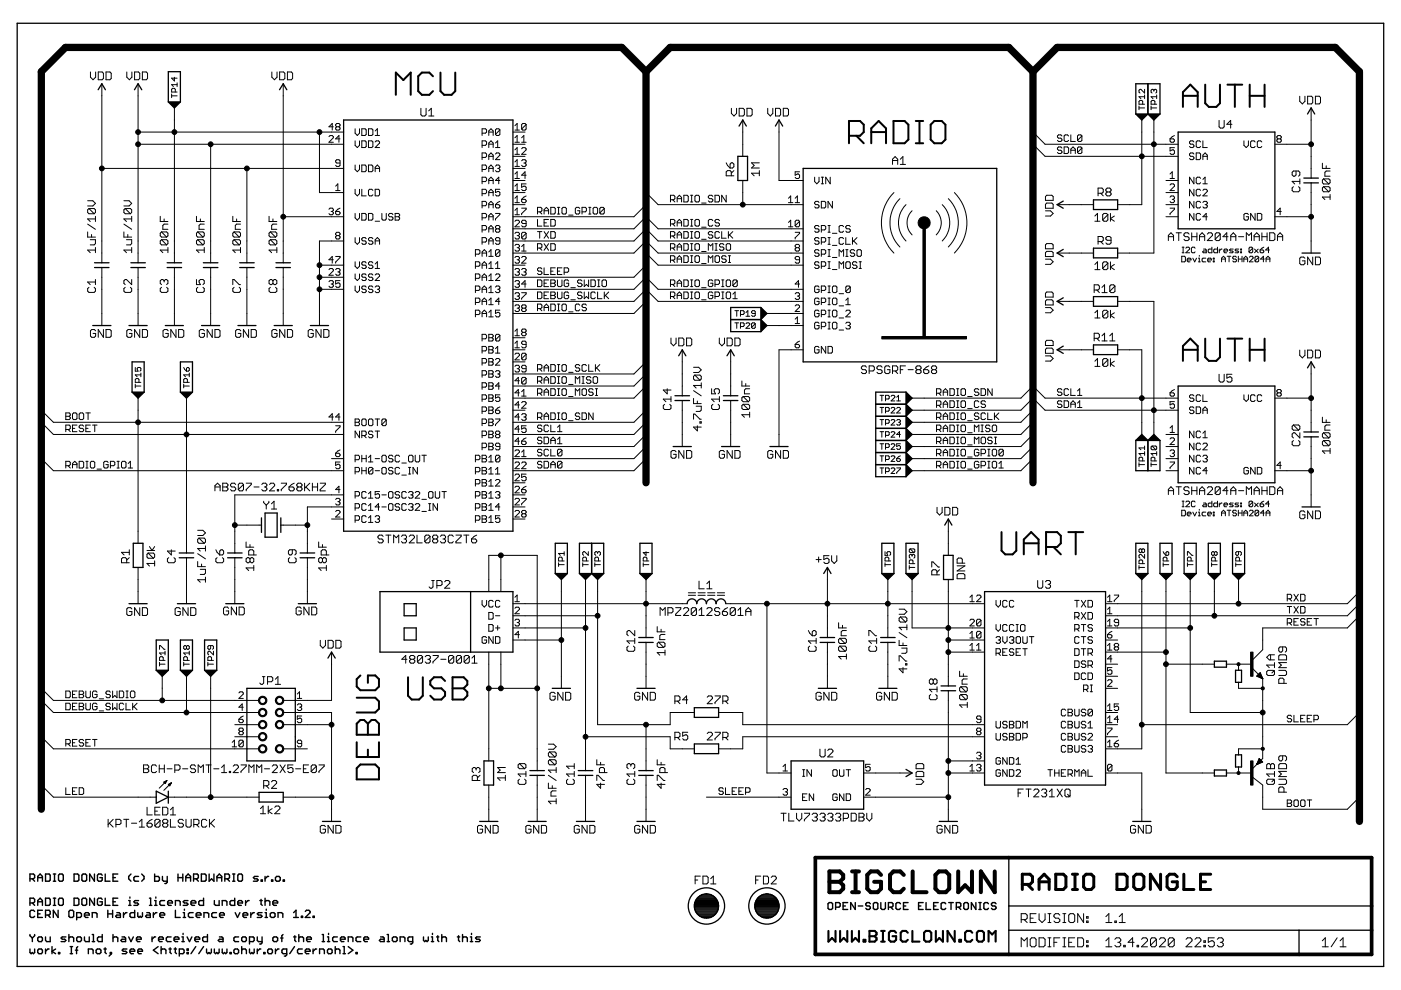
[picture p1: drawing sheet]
<svg xmlns="http://www.w3.org/2000/svg" width="297mm" height="210mm" viewBox="0 0 297 210" stroke-linecap="round" stroke-linejoin="round" font-family="sans-serif">
<g fill="none" stroke="#000" stroke-width=".21">
<path d="M19.2 15.3v1.1l.5 .5 .6-.5v-1.1M20.8 15.3h.9l.2 .2v1.1l-.2 .3h-.9zM21.6 17.8v37.9M22.5 15.3h.8l.3 .2v1.1l-.3 .3h-.8zM26.9 15.3v1.1l.5 .5 .6-.5v-1.1M28.5 15.3h.9l.2 .2v1.1l-.2 .3h-.9zM29.3 17.8v37.9M30.2 15.3h.8l.3 .2v1.1l-.3 .3h-.8zM36.4 19.9v.8M37 16.4v.8l-.6-.6h1.1M37.2 19.5v-.6l-.2-.2h-.4l-.2 .2v.6h1.1M37.5 17.9h-1.1l.4 .5"/>
<path d="M37.5 17.6v.8M57.6 15.3v1.1l.6 .5 .5-.5v-1.1M59.3 15.3h.8l.3 .2v1.1l-.3 .3h-.8zM60 17.8v37.9M60.9 15.3h.9l.2 .2v1.1l-.2 .3h-.9zM242.7 18.9v.8l-.8-.8-.4 .2v.4l.2 .2M244.6 19.1v.2M244.6 19.1l-.1-.2-.4 .2v.4l.2 .2M244.6 19.1l.3-.2 .3 .2v.4l-.2 .2M21.6 35.7h51.3M29.3 28h43.6M29.3 30.6h43.6"/>
<path d="M36.4 20.3h1.1M37 22.9v32.8M44.7 30.6v25.1M52.3 35.7v20M67.7 28v12.8h5.2M69.7 29l.3-.3h.4l.3 .3v.2l-1 1h1M70.7 26.9h-1l.7-.7v1.4M71.2 39.5l.4-.5v1.4M71.4 26.9l-.2-.3 .2-.4h.5l.2 .2-.2 .5M71.4 26.9l-.2 .2 .2 .5h.5l.2-.3-.2-.4M71.4 26.9h.5M72.1 34.6h-.7l-.2-.3 .2-.4h.5l.2 .2v1l-.2 .2h-.5l-.2-.2"/>
<path d="M72.1 29.4h-.9l.7-.7v1.5M75.3 27.3v.9l.5 .5 .4-.5v-.9M75.3 29.9v.9l.5 .5 .4-.5v-.9M75.3 35v.9l.5 .5 .4-.5v-.9M76.7 27.3h.7l.2 .2v1l-.2 .2h-.7zM76.7 29.9h.7l.2 .2v1l-.2 .2h-.7zM76.7 35h.7l.2 .2v1l-.2 .2h-.7zM78.1 27.3h.7l.3 .2v1l-.3 .2h-.7zM78.1 29.9h.7l.3 .2v1l-.3 .2h-.7zM78.1 35h.7l.3 .2v1l-.3 .2h-.7zM79.5 35.7h1M79.5 36.4v-.9l.5-.5 .5 .5v.9"/>
<path d="M79.5 30.1l.3-.2h.4l.3 .2v.2l-1 1h1M79.5 27.8l.5-.5v1.4M79.5 28.7h1M89.2 23v1.3l.3 .3h.6l.2-.3v-1.3M90.9 24.6h1.1M90.9 23.5l.5-.5v1.6M102.2 35.9h.7l.3-.2v-.5l-.3-.2h-.7v1.4M102.2 28.2h.7l.3-.2v-.5l-.3-.2h-.7v1.4M102.2 30.8h.7l.3-.2v-.5l-.3-.2h-.7v1.4M102.2 33.4h.7l.3-.3v-.4l-.3-.3h-.7v1.4M102.2 38.5h.7l.3-.2v-.5l-.3-.2h-.7v1.4M103.6 28h1"/>
<path d="M103.6 30.6h1M103.6 38.3h1M103.6 35.7h1M103.6 28.7v-.9l.5-.5 .5 .5v.9M103.6 31.3v-1l.5-.4 .5 .4v1M103.6 33.8v-.9l.5-.5 .5 .5v.9M103.6 36.4v-.9l.5-.5 .5 .5v.9M103.6 39v-1l.5-.4 .5 .4v1M103.6 33.1h1M105.1 35.2l.2-.2h.4l.3 .2-.3 .5M105.1 32.7l.2-.3h.4l.3 .3v.2l-.9 .9h.9M105.1 30.3l.4-.4v1.4"/>
<path d="M105.1 31.3h.9M105.5 35.7h.2M105.7 35.7l.3 .2-.3 .5h-.4l-.2-.2M106 38.3h-.9l.6-.7v1.4M106 27.5l-.3-.2h-.4l-.2 .2v1M106 27.5v1l-.3 .2h-.4l-.2-.2M106 27.5l-.9 1M108.8 28h2.5M108.8 30.6h2.5M108.8 38.3h2.5M108.8 35.7h2.5M108.8 33.1h2.5"/>
<path d="M109.2 35.3h.9M109.2 26.6l.4-.4v1.4M109.2 29.2l.4-.5v1.5M109.2 31.8l.4-.5v1.4M109.2 34.3l.4-.4v1.4M109.2 36.9l.4-.5v1.4M109.2 39.5l.4-.5v1.4M109.2 27.6h.9M109.2 30.2h.9M109.2 32.7h.9M109.2 37.8h.9M110.6 34.1l.2-.2h.5l.2 .2-.2 .5"/>
<path d="M110.6 31.5l.2-.2h.5l.2 .2v.3l-.9 .9h.9M110.6 30.2h.9M110.6 29.2l.5-.5v1.5M111.1 34.6h.2M111.3 34.6l.2 .2-.2 .5h-.5l-.2-.2M111.5 26.4v.9l-.2 .3h-.5l-.2-.3M111.5 39h-.9v.7l.5-.2h.2l.2 .2v.5l-.2 .2h-.5l-.2-.2M111.5 26.4l-.2-.2h-.5l-.2 .2v.9M111.5 26.4l-.9 .9M111.5 37.1h-.9l.7-.7v1.4M154 34.5l.2 .6 .6 .5M155 34.5h.3l.3 .3v.5l-.3 .3h-.5v-.8z"/>
<path d="M155 37.3v-.9l-.2-.2h-.6l-.2 .2v.9h1.6M155.1 23v1l.5 .6 .6-.6v-1M155.6 36.2l-.6 .5M156.7 23h.8l.3 .2v1.1l-.3 .3h-.8zM157.5 25.4v7.7M157.5 38.3v5.1M158.4 23h.8l.3 .2v1.1l-.3 .3h-.8zM161 34.5h-1.7l.6 .6-.6 .5h1.7M161 36.7h-1.7l.6 .6M161 36.2v1.1M162.8 23v1l.5 .6 .6-.6v-1M164.4 23h.8l.3 .2v1.1l-.3 .3h-.8z"/>
<path d="M165.2 25.4v12.9h5.1M166.1 23h.8l.3 .2v1.1l-.3 .3h-.8zM169.5 36.4h-.9v.7l.5-.2h.2l.2 .2v.5l-.2 .2h-.5l-.2-.2M172.7 37.6v.9l.5 .5 .5-.5v-.9M174.1 37.6h.5M174.1 39h.5M174.4 37.6v1.4M176 37.6v1.4l-.9-1.4v1.4M189.2 34.9v-1.1l.6-.6 .5 .6v1.1M189.2 34h1.1M190.9 33.8l.5-.6v1.7M190.9 34.9h1.1"/>
<path d="M219 28l2.6 2.6h28.2M219 30.6l2.6 2.5h28.2M225.1 31.4l-.2-.2h-.5l-.2 .4 .2 .3h.5l.2 .4-.2 .3h-.5l-.2-.3M225.1 28.8l-.2-.2h-.5l-.2 .5 .2 .2h.5l.2 .5-.2 .2h-.5l-.2-.2M225.6 31.2h.7l.3 .2v.9l-.3 .3h-.7zM226.6 28.8l-.3-.2h-.5l-.2 .2v1l.2 .2h.5l.3-.2M227 28.6v1.4h1M227 32.6v-1l.5-.4 .5 .4v1M227 31.9h1M229.4 28.8l-.2-.2h-.5l-.2 .2v1M229.4 28.8v1l-.2 .2h-.5l-.2-.2M229.4 31.4l-.2-.2h-.5l-.2 .2v.9"/>
<path d="M229.4 31.4v.9l-.2 .3h-.5l-.2-.3M229.4 28.8l-.9 1M229.4 31.4l-.9 .9M241.5 22.5v.8M241.5 22.9h1.2M242.1 25.4v18h-5.1M242.3 22.1v-.6l-.2-.2h-.4l-.2 .2v.6h1.2M242.7 20.1v.8M242.7 20.5h-1.2l.4 .4M244.1 22.5v.8M244.1 22.9h1.1M244.6 25.4v28.3h-7.6"/>
<path d="M244.9 22.1v-.6l-.3-.2h-.3l-.2 .2v.6h1.1M245.2 20.1v.8M245.2 20.5h-1.1l.4 .4M247.2 38.3h2.6M248.1 39.2l.2-.2h.5l.2 .2v.3l-.9 .9h.9M248.1 29.4h.7l.2 .5-.2 .3h-.5l-.2-.3zM248.1 37.8h.9M248.1 36.9l.4-.5v1.4M249 31.3h-.9v.7l.7-.2 .2 .2v.5l-.2 .2h-.5l-.2-.2M249 28.7l-.9 .7M253.1 30.1l-.2-.2h-.5l-.2 .2 .2 .5h.5l.2 .2-.2 .5h-.5l-.2-.2M253.1 32.7l-.2-.3h-.5l-.2 .3 .2 .4h.5l.2 .3-.2 .4h-.5l-.2-.2"/>
<path d="M253.1 37.6v1.4l-.9-1.4v1.4M253.6 32.4h.7l.3 .3v.9l-.3 .2h-.7zM254.6 30.1l-.3-.2h-.4l-.3 .2v1l.3 .2h.4l.3-.2M254.6 37.8l-.3-.2h-.4l-.3 .2v.9l.3 .3h.4l.3-.3M255 33.1h1M255 29.9v1.4h1M255 39h1M255 38l.5-.4v1.4M255 33.8v-.9l.5-.5 .5 .5v.9M258.5 25.5v1.4l.2 .3h.6l.2-.3v-1.4M261.2 26.4h-1.1l.8-.9v1.7M263.7 29.9v.9l.5 .5 .5-.5v-.9"/>
<path d="M266.1 30.1l-.2-.2h-.5l-.2 .2v1l.2 .2h.5l.2-.2M267.5 30.1l-.2-.2h-.5l-.2 .2v1l.2 .2h.5l.2-.2M270.3 30.6h7.7M271 29.4l-.3-.2 .3-.5h.4l.3 .3-.3 .4M271 29.4l-.3 .3 .3 .5h.4l.3-.3-.3-.5M271 29.4h.4M274.2 39.6l-.2 .3v.5l.2 .3h1.1l.3-.3v-.5l-.3-.3M274.8 36.3v.8l-.3 .3h-.3l-.2-.3v-.6l.2-.2h1.1l.3 .2v.6l-.3 .3M275.6 20.4v1.1l.5 .5 .6-.5v-1.1M275.6 38.5h-1.6l.5 .5M275.6 37.9v1.1M277.2 20.4h.8l.3 .3v1.1l-.3 .2h-.8z"/>
<path d="M278 22.9v14.9M278 38.8v14.9M278.9 20.4h.8l.3 .3v1.1l-.3 .2h-.8zM280.4 34.6v1.1h1.6M280.6 37.9l-.2 .3v.5l.2 .3h1.1M280.6 39.6l-.2 .3v.5l.2 .3h1.1M280.6 37.9h1.1l.3 .3v.5l-.3 .3M280.6 39.6h1.1l.3 .3v.5l-.3 .3M280.6 39.6l1.1 1.1M280.6 37.9l1.1 1.1M281.2 35.2v.5M282 36.3h-.8l-.3 .2v.9h1.1"/>
<path d="M18.6 49.2v1.1h1.6M18.6 47.5l1.6 1.1M18.6 42.6h1.1l.5 .5-.5 .6h-1.1M18.9 44.2l-.3 .3v.5l.3 .3h1.1M18.9 44.2h1.1l.2 .3v.5l-.2 .3M18.9 44.2l1.1 1.1M19.1 50.8h1.1v.8l-.2 .3h-.9M19.4 49.7v.6M20.2 45.9v1.1M20.2 52.5v1.1M20.2 59.3v1M20.2 59.8h-1.6l.5 .5"/>
<path d="M20.2 53h-1.6l.5 .6M20.2 46.4h-1.6l.5 .6M21.6 56.7v12.3M26.3 49.2v1.1h1.6M26.3 42.6h1.1l.5 .5-.5 .6h-1.1M26.3 47.5l1.6 1.1M26.5 44.2l-.2 .3v.5l.2 .3h1.1M26.5 44.2h1.1l.3 .3v.5l-.3 .3M26.5 44.2l1.1 1.1M26.8 50.8h1.1v.8l-.3 .3h-.8M27.1 49.7v.6M27.9 59.3v1l-1.1-1h-.3l-.2 .2v.6l.2 .2"/>
<path d="M27.9 45.9v1.1M27.9 52.5v1.1M27.9 46.4h-1.6l.5 .6M27.9 53h-1.6l.5 .6M29.3 56.7v12.3M34 45.9v1.1h1.6M34.2 50.8h1.1l.3 .3v.5l-.3 .3M34.2 49.2l-.2 .2v.6l.2 .3h1.1M34.2 50.8l-.2 .3v.5l.2 .3h1.1M34.2 49.2h1.1l.3 .2v.6l-.3 .3M34.2 50.8l1.1 1.1M34.2 49.2l1.1 1.1"/>
<path d="M34.8 59.5l-.3-.2h-.3l-.2 .2v.6l.2 .2M34.8 59.5l.3-.2h.2l.3 .2v.6l-.3 .2M34.8 46.4v.6M34.8 59.5v.3M35.6 52.5v1.1M35.6 53h-1.6l.5 .6M35.6 47.5h-.8l-.3 .3v.8h1.1M37 56.7v12.3M41.7 59.3v1h.8l-.3-.5v-.3l.3-.2h.5l.3 .2v.6l-.3 .2M41.7 45.9v1.1h1.6M41.9 49.2l-.2 .2v.6l.2 .3h1.1M41.9 50.8l-.2 .3v.5l.2 .3h1.1"/>
<path d="M41.9 49.2h1.1l.3 .2v.6l-.3 .3M41.9 50.8h1.1l.3 .3v.5l-.3 .3M41.9 50.8l1.1 1.1M41.9 49.2l1.1 1.1M42.5 46.4v.6M43.3 52.5v1.1M43.3 47.5h-.8l-.3 .3v.8h1.1M43.3 53h-1.6l.5 .6M44.7 56.7v12.3M49.4 45.9v1.1h1.6M49.6 49.2l-.2 .2v.6l.2 .3h1.1M49.6 50.8l-.2 .3v.5l.2 .3h1.1"/>
<path d="M49.6 49.2h1.1l.3 .2v.6l-.3 .3M49.6 50.8h1.1l.3 .3v.5l-.3 .3M49.6 50.8l1.1 1.1M49.6 49.2l1.1 1.1M50.2 46.4v.6M51 52.5v1.1M51 53h-1.6l.5 .6M51 47.5h-.8l-.3 .3v.8h1.1M52.3 56.7v12.3M57 45.9v1.1h1.7M57.3 49.2h1.1l.3 .2v.6l-.3 .3M57.3 49.2l-.3 .2v.6l.3 .3h1.1"/>
<path d="M57.3 50.8l-.3 .3v.5l.3 .3h1.1M57.3 50.8h1.1l.3 .3v.5l-.3 .3M57.3 50.8l1.1 1.1M57.3 49.2l1.1 1.1M57.9 59.5l.2-.2h.3l.3 .2v.6l-.3 .2h-.3l-.2-.2M57.9 59.5l-.3-.2h-.3l-.3 .2v.6l.3 .2h.3l.3-.2M57.9 46.4v.6M57.9 59.5v.6M58.7 53h-1.7l.6 .6M58.7 52.5v1.1M58.7 47.5h-.8l-.3 .3v.8h1.1M60 56.7v12.3"/>
<path d="M60 46h12.9M67.7 56.2h5.2M67.7 58.8h5.2M69.7 59.7l.3-.2h.4l.3 .2v.3l-.3 .2M69.7 44.4l.3-.3h.4l.3 .3-.3 .4M69.7 57.2l.3-.3h.4l.3 .3v.2l-1 1h1M70.2 44.8h.2M70.4 44.8l.3 .3-.3 .4h-.4l-.3-.2M70.7 55.1h-1l.7-.7v1.4M71.2 40.4h.9M71.2 44.8h.7l.2 .5-.2 .2h-.5l-.2-.2zM71.2 54.4h.9v.2l-.9 1v.2"/>
<path d="M71.2 57.2l.2-.3h.5l.2 .3-.2 .5M71.4 50l-.2-.3 .2-.4h.5l.2 .2-.2 .5M71.4 50l-.2 .2 .2 .5h.5l.2-.3-.2-.4M71.4 50h.5M71.6 57.7h.3M71.9 57.7l.2 .2-.2 .5h-.5l-.2-.3M72.1 59.5h-.9v.7l.4-.2 .5 .2v.5l-.2 .2h-.5l-.2-.2M72.1 44.1l-.9 .7M72.9 51.1h-5.2v17.9M75.3 40.1v1l.5 .4 .4-.4v-1M75.3 45.3v.9l.5 .5 .4-.5v-.9M75.3 50.4v.9l.5 .5 .4-.5v-.9"/>
<path d="M75.3 55.5v1l.5 .4 .4-.4v-1M75.3 58.1v.9l.5 .5 .4-.5v-.9M76.7 40.1v1.4h.9M76.7 45.3h.7l.2 .2v.9l-.2 .3h-.7zM77.6 50.6l-.2-.2h-.5l-.2 .2 .2 .5h.5l.2 .2-.2 .5h-.5l-.2-.2M77.6 55.8l-.2-.3h-.5l-.2 .5 .2 .2h.5l.2 .5-.2 .2h-.5l-.2-.2M77.6 58.3l-.2-.2h-.5l-.2 .4 .2 .3h.5l.2 .4-.2 .3h-.5l-.2-.3M78.1 45.3h.7l.3 .2v.9l-.3 .3h-.7zM79.1 50.6l-.3-.2h-.4l-.3 .2 .3 .5h.4l.3 .2-.3 .5h-.4l-.3-.2M79.1 55.8l-.3-.3h-.4l-.3 .5 .3 .2h.4l.3 .5-.3 .2h-.4l-.3-.2M79.1 58.3l-.3-.2h-.4l-.3 .4 .3 .3h.4l.3 .4-.3 .3h-.4l-.3-.3M79.1 40.4l-.3-.3h-.4l-.3 .3v.9l.3 .2h.4l.3-.2"/>
<path d="M79.5 51.1h1M79.5 40.1h.7l.3 .3v.9l-.3 .2h-.7zM79.5 51.8v-1l.5-.4 .5 .4v1M79.5 58.3l.3-.2h.4l.3 .2v.2l-1 1h1M79.5 56l.5-.5v1.4M79.5 56.9h1M79.5 46.9h1M81 45.3v1.1l.2 .3h.5l.2-.3v-1.1M83.3 45.5l-.2-.2h-.5l-.2 .2 .2 .5h.5l.2 .2-.2 .5h-.5l-.2-.3M83.8 46h.7M83.8 45.3h.7l.2 .2-.2 .5 .2 .4-.2 .3h-.7zM100.8 53.9h.7l.2-.2v-.5l-.2-.3h-.7v1.5"/>
<path d="M100.8 56.5h.7l.2-.3v-.4l-.2-.3h-.7v1.4M100.8 59h.7l.2-.2v-.5l-.2-.2h-.7v1.4M102.2 53.7h1M102.2 56.2h1M102.2 58.8h1M102.2 41.1h.7l.3-.3v-.4l-.3-.3h-.7v1.4M102.2 51.3h.7l.3-.2v-.5l-.3-.2h-.7v1.4M102.2 43.6h.7l.3-.2v-.5l-.3-.2h-.7v1.4M102.2 46.2h.7l.3-.2v-.5l-.3-.2h-.7v1.4M102.2 48.7h.7l.3-.2v-.5l-.3-.2h-.7v1.4M102.2 54.4v-1l.5-.5 .5 .5v1M102.2 56.9v-.9l.5-.5 .5 .5v.9"/>
<path d="M102.2 59.5v-1l.5-.4 .5 .4v1M103.6 40.8h1M103.6 46h1M103.6 43.4h1M103.6 51.1h1M103.6 41.5v-.9l.5-.5 .5 .5v.9M103.6 44.1v-.9l.5-.5 .5 .5v.9M103.6 46.7v-1l.5-.4 .5 .4v1M103.6 49.2v-.9l.5-.5 .5 .5v.9M103.6 51.8v-1l.5-.4 .5 .4v1M103.6 48.5h1M103.6 53.4l.5-.5v1.5"/>
<path d="M103.6 56l.5-.5v1.4M103.6 58.5l.5-.4v1.4M103.6 56.9h1M103.6 54.4h1M103.6 59.5h1M105.1 43.4h.6l.3 .5-.3 .2h-.4l-.2-.2zM105.1 45.3h.9v.2l-.9 .9v.3M105.1 58.3l.2-.2h.4l.3 .2v.2l-.9 1h.9M105.1 56l.4-.5v1.4M105.1 56.9h.9M105.3 48.5h.4M105.3 48.5l-.2 .2v.3l.2 .2h.4l.3-.2v-.3l-.3-.2"/>
<path d="M105.3 48.5l-.2-.2 .2-.5h.4l.3 .2-.3 .5M106 51.1h-.7l-.2-.3 .2-.4h.4l.3 .2v1l-.3 .2h-.4l-.2-.2M106 40.1h-.9v.7l.6-.2 .3 .2v.5l-.3 .2h-.4l-.2-.2M106 53.2l-.3-.3h-.4l-.2 .3v.9M106 53.2v.9l-.3 .3h-.4l-.2-.3M106 42.7l-.9 .7M106 53.2l-.9 .9M108.8 40.8h2.5M108.8 53.7h25.6l2.6-2.6 2.5 2.6h30.8M108.8 43.4h2.5M108.8 51.1h25.6l2.6-2.6 2.5 2.6h30.8M108.8 56.2h2.5"/>
<path d="M108.8 48.5h25.6l2.6-2.5 2.5 2.5h30.8M109.2 40.4h.9M109.2 49.5l.2-.2h.5l.2 .2-.2 .5M109.2 42l.4-.4v1.4M109.2 44.6l.4-.5v1.4M109.2 43h.9M109.2 45.5h.9M109.2 46.9l.2-.2h.5l.2 .2v.3l-.9 .9h.9M109.2 52l.2-.2h.5l.2 .2-.2 .5M109.2 54.6l.2-.2h.5l.2 .2-.2 .5M109.2 57.2l.2-.3h.5l.2 .3-.2 .5M109.2 59.7l.2-.2h.5l.2 .2v.3l-.2 .2"/>
<path d="M109.6 50h.3M109.6 55.1h.3M109.6 52.5h.3M109.6 57.7h.3M109.9 50l.2 .2-.2 .5h-.5l-.2-.3M109.9 52.5l.2 .2v.3l-.2 .2h-.5l-.2-.2M109.9 55.1l.2 .2-.2 .5h-.5l-.2-.2M109.9 57.7l.2 .2-.2 .5h-.5l-.2-.3M110.6 42.3h.7l.2 .4-.2 .3h-.5l-.2-.3zM110.6 44.1h.9v.3l-.9 .9v.2M110.6 54.6l.2-.2h.5l.2 .2v.2l-.9 1h.9M110.6 57.2l.2-.3h.5l.2 .3-.2 .5"/>
<path d="M110.6 52.3l.5-.5v1.4M110.6 53.2h.9M111.1 57.7h.2M111.3 57.7l.2 .2-.2 .5h-.5l-.2-.3M111.5 49.5l-.2-.2h-.5l-.2 .2v.9M111.5 49.5v.9l-.2 .3h-.5l-.2-.3M111.5 47.4h-.7l-.2-.2 .2-.5h.5l.2 .2v1l-.2 .2h-.5l-.2-.2M111.5 41.6l-.9 .7M111.5 49.5l-.9 .9M114 59.4h.7l.2 .2v.9l-.2 .3h-.7zM114 52.6h.7l.2-.2v-.5l-.2-.2h-.7v1.4M114 44.9h.7l.2-.2v-.5l-.2-.2h-.7v1.4"/>
<path d="M114 46.5v1.4h.9M114 49.1h.9M114.4 44.9l.5 .5M114.4 49.1v1.4M114.4 52.6l.5 .5M114.9 57l-.2-.2h-.5l-.2 .2 .2 .5h.5l.2 .2v.3l-.2 .2h-.5l-.2-.2M115.4 45.4v-1l.4-.4 .5 .4v1M115.4 56.8v1.4h.9M115.4 44.7h.9M115.4 47.2h.4M115.4 49.1l.9 1.4M115.4 51.7l.9 1.4"/>
<path d="M116.3 46.5h-.9v1.4h.9M116.3 59.4h-.9v1.4h.9M116.3 49.1l-.9 1.4M116.3 51.7l-.9 1.4M116.8 59.4h.7l.2 .2-.2 .4 .2 .5-.2 .3h-.7zM116.8 44h.7l.2 .2v.9l-.2 .3h-.7zM116.8 46.5h.7l.2 .3v.9l-.2 .2h-.7zM116.8 49.1h.7l.2 .2v1l-.2 .2h-.7zM116.8 51.7h.7l.2 .2v.9l-.2 .3h-.7zM116.8 57.5h.5M117.7 56.8h-.9v1.4h.9M118.2 44h.5"/>
<path d="M118.2 45.4h.5M118.2 59.4v1.1l.2 .3h.5l.2-.3v-1.1M118.2 57.5h.5M118.4 44v1.4M119.1 44.2l.3-.2h.4l.3 .2v.9l-.3 .3h-.4l-.3-.3zM119.1 56.8h-.9v1.4h.9M119.6 57.7h.7l.3-.2v-.5l-.3-.2h-.7v1.4M120.6 59.6l-.3-.2h-.5l-.2 .2v.9l.2 .3h.5l.3-.3v-.5h-.5M120.6 45.6h.9M122.9 44.2l-.2-.2h-.5l-.2 .2v.9l.2 .3h.5l.2-.3v-.4h-.5M123.4 44.9h.7l.2-.2v-.5l-.2-.2h-.7v1.4M123.4 59.6l-.3-.2h-.4l-.3 .4 .3 .2h.4l.3 .3v.2l-.3 .3h-.4l-.3-.3"/>
<path d="M123.9 59.4v1.4l.4-.5 .5 .5v-1.4M124.8 44h.5M124.8 45.4h.5M125.1 44v1.4M125.3 59.4h.7l.2 .2v.9l-.2 .3h-.7zM125.8 44.2l.2-.2h.5l.2 .2v.9l-.2 .3h-.5l-.2-.3zM126.7 59.4h.5M126.9 59.4v1.4M127.6 59.6l.3-.2h.5l.2 .2v.9l-.2 .3h-.5l-.3-.3zM128.1 44.2l-.2-.2h-.5l-.2 .2v.9M128.1 44.2v.9l-.2 .3h-.5l-.2-.3M128.1 44.2l-.9 .9"/>
<path d="M137 43.4l-2.6 2.6h-25.6M137 40.8l2.5 2.6h30.8M137 53.7l2.5 2.5h30.8M137 56.2l-2.6 2.6h-25.6M142.2 50h.7l.2-.2v-.5l-.2-.2h-.7v1.4M142.2 42.4h.7l.2-.3v-.5l-.2-.2h-.7v1.4M142.2 47.5h.7l.2-.3v-.4l-.2-.3h-.7v1.4M142.2 52.6h.7l.2-.2v-.5l-.2-.2h-.7v1.4M142.2 55.2h.7l.2-.3v-.4l-.2-.3h-.7v1.4M142.6 42.4l.5 .4M142.6 55.2l.5 .4M142.6 47.5l.5 .4"/>
<path d="M142.6 50l.5 .5M142.6 52.6l.5 .5M143.6 50.5v-.9l.4-.5 .5 .5v.9M143.6 53.1v-1l.4-.4 .5 .4v1M143.6 42.8v-.9l.4-.5 .5 .5v.9M143.6 47.9v-.9l.4-.5 .5 .5v.9M143.6 55.6v-.9l.4-.5 .5 .5v.9M143.6 54.9h.9M143.6 42.1h.9M143.6 47.2h.9M143.6 49.8h.9M143.6 52.4h.9"/>
<path d="M145 46.5h.7l.2 .3v.9l-.2 .2h-.7zM145 49.1h.7l.2 .2v1l-.2 .2h-.7zM145 59.4h.7l.2 .2v.9l-.2 .3h-.7zM145 54.2h.7l.2 .3v.9l-.2 .2h-.7zM145 41.4h.7l.2 .2v1l-.2 .2h-.7zM145 51.7h.7l.2 .2v.9l-.2 .3h-.7zM146.4 59.4h.5M146.4 54.2h.5M146.4 55.6h.5M146.4 41.4h.5M146.4 42.8h.5M146.4 46.5h.5"/>
<path d="M146.4 47.9h.5M146.4 49.1h.5M146.4 50.5h.5M146.4 51.7h.5M146.4 53.1h.5M146.6 41.4v1.4M146.6 46.5v1.4M146.6 49.1v1.4M146.6 51.7v1.4M146.6 54.2v1.4M146.6 59.4v1.4M147.3 46.8l.3-.3h.5l.2 .3v.9l-.2 .2h-.5l-.3-.2z"/>
<path d="M147.3 49.3l.3-.2h.5l.2 .2v1l-.2 .2h-.5l-.3-.2zM147.3 51.9l.3-.2h.5l.2 .2v.9l-.2 .3h-.5l-.3-.3zM147.3 59.6l.3-.2h.5l.2 .2v.9l-.2 .3h-.5l-.3-.3zM147.3 41.6l.3-.2h.5l.2 .2v1l-.2 .2h-.5l-.3-.2zM147.3 54.5l.3-.3h.5l.2 .3v.9l-.2 .2h-.5l-.3-.2zM148.8 55.9h.9M148.8 43.1h.9M148.8 48.2h.9M148.8 50.7h.9M148.8 53.3h.9M150.2 53.1v-1.4l.4 .4 .5-.4v1.4M150.2 55.6v-1.4l.4 .5 .5-.5v1.4"/>
<path d="M151.1 41.6l-.2-.2h-.5l-.2 .5 .2 .2h.5l.2 .5-.2 .2h-.5l-.2-.2M151.1 49.3l-.2-.2h-.5l-.2 .5 .2 .2h.5l.2 .5-.2 .2h-.5l-.2-.2M151.1 59.6l-.2-.2h-.5l-.2 .2v.9l.2 .3h.5l.2-.3v-.5h-.5M151.1 46.8l-.2-.3h-.5l-.2 .3v.9l.2 .2h.5l.2-.2M151.6 41.4h.7l.2 .2v1l-.2 .2h-.7zM151.6 54.5l.2-.3h.5l.2 .3v.9l-.2 .2h-.5l-.2-.2zM151.6 51.7h.5M151.6 53.1h.5M151.8 51.7v1.4M152.5 46.8l-.2-.3h-.5l-.2 .5 .2 .2h.5l.2 .3v.2l-.2 .2h-.5l-.2-.2M152.5 49.3l-.2-.2h-.5l-.2 .2v1l.2 .2h.5l.2-.2M153 59.4h.5"/>
<path d="M153 49.1v1.4h1M153.2 59.4v1.4M153.5 51.9l-.3-.2h-.4l-.3 .4 .3 .3h.4l.3 .4-.3 .3h-.4l-.3-.3M154 41.4v1.4l-1-1.4v1.4M154 54.5l-.3-.3h-.5l-.2 .3 .2 .4h.5l.3 .3v.2l-.3 .2h-.5l-.2-.2M154.2 51.7h.5l.2 .2v.9l-.2 .3h-.5l-.2-.3v-.9zM154.2 59.4h.5l.2 .2v.9l-.2 .3h-.5l-.2-.3v-.9zM154.4 54.2h.5M154.4 55.6h.5M154.4 49.1v1.4M154.7 54.2v1.4M154.7 49.8l.7 .7"/>
<path d="M155.4 49.1l-1 .9M156.3 59.6l-.2-.2h-.5l-.2 .2v.9M156.3 59.6v.9l-.2 .3h-.5l-.2-.3M156.3 59.6l-.9 .9M167.2 43h.9M167.2 47.2l.4-.5v1.4M167.2 48.1h.9M167.2 42l.4-.4v1.4M168.6 49.3h.9v.2l-.9 .9v.3M168.6 43h.9M168.6 42l.5-.4v1.4M168.8 52.5l-.2-.2 .2-.5h.5l.2 .2-.2 .5"/>
<path d="M168.8 52.5h.5M168.8 52.5l-.2 .2v.3l.2 .2h.5l.2-.2v-.3l-.2-.2M169.5 55.1h-.7l-.2-.3 .2-.4h.5l.2 .2v1l-.2 .2h-.5l-.2-.2M169.5 46.9l-.9 1M169.5 46.9v1l-.2 .2h-.5l-.2-.2M169.5 46.9l-.2-.2h-.5l-.2 .2v1M173.7 53.2l-.3-.3h-.4l-.3 .3v.2l.3 .3h.4l.3 .2-.3 .5h-.4l-.3-.3M173.7 42.9l-.3-.2h-.4l-.3 .5 .3 .2h.4l.3 .5-.3 .2h-.4l-.3-.2M173.7 50.6l-.3-.2h-.4l-.3 .2 .3 .5h.4l.3 .2-.3 .5h-.4l-.3-.2M173.7 55.8l-.3-.3h-.4l-.3 .5 .3 .2h.4l.3 .5-.3 .2h-.4l-.3-.2M173.7 48l-.3-.2h-.4l-.3 .2 .3 .5h.4l.3 .2v.3l-.3 .2h-.4l-.3-.2M174.1 51.3h.7l.3-.2v-.5l-.3-.2h-.7v1.4"/>
<path d="M174.1 42.7h.7l.3 .2v1l-.3 .2h-.7zM174.1 56.5h.7l.3-.3v-.4l-.3-.3h-.7v1.4M174.1 48.7h.7l.3-.2v-.5l-.3-.2h-.7v1.4M174.1 53.9h.7l.3-.2v-.5l-.3-.3h-.7v1.5M175.6 50.4h.4M175.6 51.8h.4M175.6 49.2h.4M175.6 55.5h.4M175.6 56.9h.4M175.6 47.8h.4M175.6 52.9h.4M175.6 54.4h.4"/>
<path d="M175.8 47.8v1.4M175.8 50.4v1.4M175.8 52.9v1.5M175.8 55.5v1.4M176.5 42.7v1.4l-.9-1.4v1.4M176.5 49.5h.9M176.5 57.1h.9M176.5 54.6h.9M176.5 52h.9M177.9 54.4v-1.5l.5 .5 .5-.5v1.5M177.9 56.9v-1.4l.5 .5 .5-.5v1.4M178.9 50.6l-.3-.2h-.5l-.2 .2v1l.2 .2h.5l.3-.2"/>
<path d="M178.9 48l-.3-.2h-.5l-.2 .2v1l.2 .2h.5l.3-.2M179.3 50.4v1.4h1M179.3 52.9h.5M179.3 54.4h.5M179.6 55.5h.4l.3 .3v.9l-.3 .2h-.4l-.3-.2v-.9zM179.6 52.9v1.5M180.3 48l-.3-.2h-.4l-.3 .2 .3 .5h.4l.3 .2v.3l-.3 .2h-.4l-.3-.2M180.7 50.4v1.4M181 51.1l.7 .7M181.2 53.2l-.2-.3h-.5l-.2 .3v.2l.2 .3h.5l.2 .2-.2 .5h-.5l-.2-.3M181.7 55.8l-.3-.3h-.4l-.3 .5 .3 .2h.4l.3 .3v.2l-.3 .2h-.4l-.3-.2M181.7 53.2l.2-.3h.5l.2 .3v.9l-.2 .3h-.5l-.2-.3z"/>
<path d="M181.7 50.4l-1 .9M182.2 55.5h.4M182.2 56.9h.4M182.4 55.5v1.4M189.5 40.8a9.1 9.1 0 0 0 0 12.9M190.8 42.1a7.3 7.3 0 0 0 0 10.3M192.1 43.4a5.4 5.4 0 0 0 0 7.7M193.4 44.7a3.6 3.6 0 0 0 0 5.1M198.5 44.7a3.6 3.6 0 0 1 0 5.1M199.8 43.4a5.4 5.4 0 0 1 0 7.7M201.1 42.1a7.2 7.2 0 0 1 0 10.3M202.4 40.8a9.1 9.1 0 0 1 0 12.9"/>
<path d="M221.7 43.3l.2-.2h1.1l.3 .2v.9h-1.6zM221.7 53.6l.2-.3h1.1l.3 .3v.8h-1.6zM221.7 51.9l.2-.3h1.1l.3 .3v.8h-1.6zM221.7 44.7h1l.6 .6-.6 .5h-1M221.7 54.9h1l.6 .6-.6 .5h-1M221.9 41.4h1.1l.3 .3v.8h-1.6v-.8zM224.1 53.7h7.7M224.1 43.4h7.7M232.1 46.9h1.1M232.1 56.1l.6-.6v1.7M232.1 45.8l.6-.5v1.6M232.1 57.2h1.1"/>
<path d="M232.8 41h.8l.3-.3v-.5l-.3-.3h-.8v1.6M232.8 51.2h.8l.3-.3v-.5l-.3-.3h-.8v1.7M233.4 51.2l.5 .6M233.4 41l.5 .5M234.7 40.7l-.2 .3v.3l.2 .2h.6l.3-.2v-.3l-.3-.3M234.7 40.7l-.2-.3v-.2l.2-.3h.6l.3 .3v.2l-.3 .3M234.7 40.7h.6M234.9 45.5l-.3-.2h-.5l-.3 .2v1.1M234.9 55.8l-.3-.3h-.5l-.3 .3v1.1M234.9 45.5v1.1l-.3 .3h-.5l-.3-.3M234.9 55.8v1.1l-.3 .3h-.5l-.3-.3M234.9 55.8l-1.1 1.1"/>
<path d="M234.9 45.5l-1.1 1.1M235.4 45.3v1.6M235.4 55.5v1.7M235.6 50.9h-.9l-.2-.2v-.3l.2-.3h.6l.3 .3v1.1l-.3 .3h-.6l-.2-.3M236.3 56.1l-.9 .5 .9 .6M236.3 45.8l-.9 .6 .9 .5M247.2 40.8h2.6M247.2 46h2.6M247.2 43.4h2.6M247.7 51v-1.1l.6-.5 .5 .5v1.1M247.7 50.2h1.1M248.1 44.1h.9v.3l-.9 .9v.2"/>
<path d="M248.1 41.8l.2-.2h.5l.2 .2-.2 .5M248.5 42.3h.3M248.8 42.3l.2 .2-.2 .5h-.5l-.2-.3M249.4 49.4h1.1M249.9 49.4v1.6M250.5 54.3h.6l.2 .2v.8l-.2 .2h-.6zM250.6 53.6h.4M250.6 52.4h.4M250.8 52.4v1.2M251.4 52.6l.2-.2h.4l.2 .2v.2l-.8 .8h.8M251.7 55.1h.8l-.2-.4h-.4l-.2 .2v.4l.2 .2h.4M252.1 49.6l-.3-.2h-.5l-.3 .2v.3l.3 .3h.5l.3 .3v.2l-.3 .3h-.5l-.3-.3"/>
<path d="M252.7 50.2h1.1M252.7 49.4v1.6M252.9 54.7l.4 .8 .4-.8M253.1 40.1v1.4l-.9-1.4v1.4M253.1 42.7v1.4l-.9-1.4v1.4M253.1 45.3v1.4l-.9-1.4v1.4M253.4 52.6l-.2-.2h-.4l-.2 .2v.8l.2 .2h.4l.2-.2M253.8 49.4v1.6M254.1 55.5h.4M254.1 54.7h.2v.8M254.3 54.1v.2M254.3 51v-1.1l.6-.5 .5 .5v1.1"/>
<path d="M254.3 50.2h1.1M254.6 40.4l-.3-.3h-.4l-.3 .3v.9l.3 .2h.4l.3-.2M254.6 42.9l-.3-.2h-.4l-.3 .2v1l.3 .2h.4l.3-.2M254.6 45.5l-.3-.2h-.4l-.3 .2v.9l.3 .3h.4l.3-.3M255 40.4l.3-.3h.4l.3 .3v.2l-1 .9h1M255 42.9l.3-.2h.4l.3 .2-.3 .5M255.2 52.8h.4l.2 .2v.6h-.6l-.2-.2 .2-.2h.6M255.5 43.4h.2M255.7 54.7h-.6l-.2 .2v.4l.2 .2h.6M255.7 43.4l.3 .2-.3 .5h-.4l-.3-.2M256 46h-1l.7-.7v1.4M256 49.6l.2-.2h.6l.3 .2v.3l-1.1 1.1h1.1"/>
<path d="M256.1 55.1h.7l-.2-.4h-.4l-.1 .2v.4l.1 .2h.4M256.9 52.4v1.2h-.6l-.1-.2v-.4l.1-.2h.6M257.2 54.7h.2v.2h-.2zM257.2 55.3h.2v.2h-.2zM258.1 52.4v1.2h-.6l-.2-.2v-.4l.2-.2h.6M258.5 52.8v.8M258.7 49.6l-.3-.2h-.5l-.3 .2v1.1M258.7 49.6v1.1l-.3 .3h-.5l-.3-.3M258.7 49.6l-1.1 1.1M259 54.9h.8M259 55.5v-.8l.4-.4 .4 .4v.8M259.1 52.8h-.2l-.4 .4"/>
<path d="M259.5 53.2h.8l-.2-.4h-.4l-.2 .2v.4l.2 .2h.4M260.2 54.3h.8M260.4 50.2h-1.1l.8-.8v1.6M260.6 54.3v1.2M260.9 51v-1.1l.6-.5 .5 .5v1.1M260.9 50.2h1.1M261.5 52.8h-.6l-.2 .2 .8 .4-.2 .2h-.6M262.1 54.5l-.1-.2h-.4l-.2 .4 .2 .2h.4l.1 .4-.1 .2h-.4l-.2-.2M262.6 54.9h.7M262.6 54.3v1.2M262.6 50.2h1.1M262.6 52.8h-.6l-.1 .2 .1 .2h.4l.2 .2-.2 .2h-.5"/>
<path d="M263 52.8h.2v.2h-.2zM263 53.4h.2v.2h-.2zM263.3 54.3v1.2M263.7 55.5v-.8l.4-.4 .4 .4v.8M263.7 54.9h.8M264.2 51v-1.6l.6 .5 .5-.5v1.6M264.7 45.5l-.2-.2h-.5l-.3 .2v.9l.3 .3h.5l.2-.3v-.4h-.5M264.9 54.5l.2-.2h.4l.2 .2v.2l-.8 .8h.8M265.6 52.6v.8l-.2 .2h-.4l-.2-.2M265.6 52.6l-.2-.2h-.4l-.2 .2v.8M265.6 52.6l-.8 .8M265.9 51v-1.1l.5-.5 .6 .5v1.1"/>
<path d="M265.9 50.2h1.1M266 52.8l.8 .8M266.1 45.3v1.4l-.9-1.4v1.4M266.6 45.3h.7l.2 .2v.9l-.2 .3h-.7zM266.8 52.8l-.8 .8M266.9 54.5v.8l-.2 .2h-.4l-.2-.2M266.9 54.5l-.2-.2h-.4l-.2 .2v.8M266.9 54.5l-.8 .8M267.2 53h.6l.1 .4-.1 .2h-.4l-.2-.2zM267.5 50.2h1.1M267.5 49.4v1.6M267.9 52.4l-.7 .6"/>
<path d="M268.1 54.9h-.8l.6-.6v1.2M268.4 54.9h.8M268.4 55.5v-.8l.4-.4 .4 .4v.8M268.6 49.4v1.6M269.1 53h-.7l.5-.6v1.2M269.2 49.4h.8l.3 .2v1.1l-.3 .3h-.8zM270.3 46h7.7M270.8 51v-1.1l.6-.5 .5 .5v1.1M270.8 50.2h1.1M271.7 44.8h-1l.7-.7v1.4M276.7 54.8l-.3-.3h-.6l-.2 .3v1.1l.2 .2h.6l.3-.2v-.6h-.6M278.3 54.5v1.6l-1.1-1.6v1.6"/>
<path d="M278.9 54.5h.8l.3 .3v1.1l-.3 .2h-.8zM282 41.8h-1.6l.5 .5M282 41.2v1.1M18.9 60.9l-.3 .3v.5l.3 .3h1.1l.2-.3v-.5l-.2-.3M20.3 70.1l-.3-.2h-.5l-.3 .2v1.1l.3 .3h.5l.3-.3v-.5h-.6M21.9 69.9v1.6l-1.1-1.6v1.6M22.5 69.9h.8l.3 .2v1.1l-.3 .3h-.8zM26.5 60.9l-.2 .3v.5l.2 .3h1.1l.3-.3v-.5l-.3-.3M28 70.1l-.3-.2h-.5l-.3 .2v1.1l.3 .3h.5l.3-.3v-.5h-.6M28.7 77.9v.8h.6l-.2-.4 .2-.4h.4l.2 .2v.4l-.2 .2M29.6 69.9v1.6l-1.1-1.6v1.6M29.9 79.5h-1.2l.4 .4"/>
<path d="M29.9 79.1v.8M30.2 69.9h.8l.3 .2v1.1l-.3 .3h-.8zM34.2 60.9l-.2 .3v.5l.2 .3h1.1l.3-.3v-.5l-.3-.3M35.7 70.1l-.3-.2h-.6l-.2 .2v1.1l.2 .3h.6l.3-.3v-.5h-.6M37.3 69.9v1.6l-1.1-1.6v1.6M37.9 69.9h.8l.3 .2v1.1l-.3 .3h-.8zM38.9 77.9l.6 .8M39.5 78.1l.4-.2 .2 .2v.4l-.2 .2h-.4zM40.1 79.5h-1.2l.4 .4M40.1 79.1v.8M41.9 60.9l-.2 .3v.5l.2 .3h1.1l.3-.3v-.5l-.3-.3M43.3 70.1l-.2-.2h-.6l-.3 .2v1.1l.3 .3h.6l.2-.3v-.5h-.5"/>
<path d="M45 69.9v1.6l-1.1-1.6v1.6M45.6 69.9h.8l.3 .2v1.1l-.3 .3h-.8zM49.4 60.3v-1h.2l1.1 1h.3M49.6 60.9l-.2 .3v.5l.2 .3h1.1l.3-.3v-.5l-.3-.3M51.1 70.1l-.3-.2h-.6l-.2 .2v1.1l.2 .3h.6l.3-.3v-.5h-.6M52.7 69.9v1.6l-1.1-1.6v1.6M53.3 69.9h.8l.3 .2v1.1l-.3 .3h-.8zM57.3 60.9l-.3 .3v.5l.3 .3h1.1l.3-.3v-.5l-.3-.3M58.7 70.1l-.2-.2h-.6l-.3 .2v1.1l.3 .3h.6l.2-.3v-.5h-.5M60.4 69.9v1.6l-1.1-1.6v1.6M60.9 69.9h.9l.2 .2v1.1l-.2 .3h-.9zM66.4 70.1l-.3-.2h-.5l-.3 .2v1.1l.3 .3h.5l.3-.3v-.5h-.5"/>
<path d="M67.7 61.3h5.2M68.1 69.9v1.6l-1.1-1.6v1.6M68.6 69.9h.9l.2 .2v1.1l-.2 .3h-.9zM70.2 60.2h.2M70.4 60.2l.3 .3-.3 .4h-.4l-.3-.2M75.3 60.6v1l.5 .4 .4-.4v-1M77.6 60.9l-.2-.3h-.5l-.2 .3 .2 .4h.5l.2 .3-.2 .4h-.5l-.2-.2M79.1 60.9l-.3-.3h-.4l-.3 .3 .3 .4h.4l.3 .3-.3 .4h-.4l-.3-.2M79.5 60.9l.3-.3h.4l.3 .3-.3 .4M80 61.3h.2M80.2 61.3l.3 .3-.3 .4h-.4l-.3-.2M100.8 61.6h.7l.2-.3v-.4l-.2-.3h-.7v1.4"/>
<path d="M100.8 64.1h.7l.2-.2v-.5l-.2-.2h-.7v1.4M100.8 66.7h.7l.2-.2v-.5l-.2-.2h-.7v1.4M102.2 63.9h1M102.2 61.3h1M102.2 66.5h1M102.2 62v-.9l.5-.5 .5 .5v.9M102.2 64.6v-.9l.5-.5 .5 .5v.9M102.2 67.2v-1l.5-.4 .5 .4v1M102.2 71.8h.7l.3-.2v-.5l-.3-.2h-.7v1.4M102.2 74.4h.7l.3-.2v-.5l-.3-.3h-.7v1.5M102.2 77h.7l.3-.3v-.4l-.3-.3h-.7v1.4M102.2 79.5h.7l.3-.2v-.5l-.3-.2h-.7v1.4"/>
<path d="M103.6 74.2h.7M103.6 70.9h.7l.3 .2-.3 .5 .3 .5-.3 .2h-.7zM103.6 73.4h.7l.3 .3v.2l-.3 .3 .3 .4-.3 .3h-.7zM103.6 76h.7l.3 .3-.3 .4 .3 .5-.3 .2h-.7zM103.6 78.6h.7l.3 .2-.3 .5 .3 .5-.3 .2h-.7zM103.6 79.3h.7M103.6 71.6h.7M103.6 76.7h.7M103.6 61.1l.5-.5v1.4M103.6 63.7l.5-.5v1.4M103.6 66.2l.5-.4v1.4M103.6 62h1"/>
<path d="M103.6 64.6h1M103.6 67.2h1M105.1 76.3l.2-.3h.4l.3 .3v.2l-.9 .9h.9M105.1 60.9l.2-.3h.4l.3 .3-.3 .4M105.1 78.8l.2-.2h.4l.3 .2-.3 .5M105.1 73.9l.4-.5v1.5M105.1 74.9h.9M105.5 61.3h.2M105.5 79.3h.2M105.7 61.3l.3 .3-.3 .4h-.4l-.2-.2M105.7 79.3l.3 .2-.3 .5h-.4l-.2-.2M106 63.9h-.9l.6-.7v1.4"/>
<path d="M106 65.8h-.9v.7l.6-.3 .3 .3v.4l-.3 .3h-.4l-.2-.3M106 71.1l-.3-.2h-.4l-.2 .2v1M106 71.1v1l-.3 .2h-.4l-.2-.2M106 71.1l-.9 1M108.8 63.9h25.6l2.6-2.6 2.5 2.6h30.8M108.8 74.2h2.5M108.8 61.3h25.6l2.6-2.5 2.5 2.5h30.8M108.8 71.6h2.5M108.8 76.7h2.5M109.2 70.2l.4-.4v1.4M109.2 72.8l.4-.5v1.4M109.2 71.2h.9"/>
<path d="M109.2 73.7h.9M109.2 77.7l.2-.3h.5l.2 .3-.2 .5M109.2 75.1l.2-.2h.5l.2 .2v.3l-.9 .9h.9M109.2 62.3l.2-.2h.5l.2 .2-.2 .5M109.2 64.9l.2-.3h.5l.2 .3-.2 .4M109.6 60.2h.3M109.6 62.8h.3M109.6 65.3h.3M109.6 78.2h.3M109.9 60.2l.2 .3-.2 .4h-.5l-.2-.2M109.9 62.8l.2 .2-.2 .5h-.5l-.2-.3M109.9 65.3l.2 .3-.2 .4h-.5l-.2-.2"/>
<path d="M109.9 78.2l.2 .2-.2 .5h-.5l-.2-.3M110.6 62.1h.9v.2l-.9 .9v.3M110.8 70.5l-.2-.3 .2-.4h.5l.2 .2-.2 .5M110.8 65.3l-.2-.2 .2-.5h.5l.2 .3-.2 .4M110.8 65.3l-.2 .3 .2 .4h.5l.2-.2-.2-.5M110.8 70.5l-.2 .2 .2 .5h.5l.2-.3-.2-.4M110.8 70.5h.5M110.8 65.3h.5M111.5 73h-.7l-.2-.2 .2-.5h.5l.2 .3v.9l-.2 .2h-.5l-.2-.2M111.5 75.1l-.2-.2h-.5l-.2 .2v1M111.5 78.2h-.7l-.2-.3 .2-.5h.5l.2 .3v.9l-.2 .3h-.5l-.2-.3M111.5 75.1v1l-.2 .2h-.5l-.2-.2"/>
<path d="M111.5 60.2h-.9l.7-.7v1.4M111.5 75.1l-.9 1M114 61.9h.7l.2 .2v1l-.2 .2h-.7zM114 65.4h.7l.2-.2v-.5l-.2-.2h-.7v1.4M114 78.2h.7l.2-.2v-.5l-.2-.2h-.7v1.4M114.4 65.4l.5 .5M114.4 78.2l.5 .5M115.4 65.9v-.9l.4-.5 .5 .5v.9M115.4 78.7v-.9l.4-.5 .5 .5v.9M115.4 60h.4M115.4 62.6h.4M115.4 65.2h.9"/>
<path d="M115.4 78h.9M116.3 61.9h-.9v1.4h.9M116.8 77.3h.7l.2 .2v1l-.2 .2h-.7zM116.8 61.9h.7l.2 .2-.2 .5 .2 .5-.2 .2h-.7zM116.8 79.9h.7l.2 .2v.9l-.2 .3h-.7zM116.8 64.5h.7l.2 .2v1l-.2 .2h-.7zM116.8 60h.7M116.8 62.6h.7M118.2 79.9h.5M118.2 78.7h.5M118.2 65.9h.5M118.2 61.9v1.2l.2 .2h.5l.2-.2v-1.2"/>
<path d="M118.2 64.5h.5M118.2 77.3h.5M118.4 64.5v1.4M118.4 77.3v1.4M118.4 79.9v1.4M119.1 64.7l.3-.2h.4l.3 .2v1l-.3 .2h-.4l-.3-.2zM119.1 77.5l.3-.2h.4l.3 .2v1l-.3 .2h-.4l-.3-.2zM120.6 62.1l-.3-.2h-.5l-.2 .2v1l.2 .2h.5l.3-.2v-.5h-.5M120.6 66.1h.9M120.6 79h.9M121 61h1M121 63.6h1"/>
<path d="M122.9 64.7l-.2-.2h-.5l-.2 .2v1l.2 .2h.5l.2-.2M122.9 77.5l-.2-.2h-.5l-.2 .2 .2 .5h.5l.2 .2v.3l-.2 .2h-.5l-.2-.2M123.4 62.1l-.3-.2h-.4l-.3 .2 .3 .5h.4l.3 .3v.2l-.3 .2h-.4l-.3-.2M123.4 79.9h.5M123.6 79.9v1.4M123.9 61.9v1.4l.4-.4 .5 .4v-1.4M124.3 64.7l-.2-.2h-.5l-.2 .2v.3l.2 .2h.5l.2 .2-.2 .5h-.5l-.2-.2M124.3 77.5l-.2-.2h-.5l-.2 .2v1l.2 .2h.5l.2-.2M124.8 77.3v1.4h1M126.2 62.1l-.2-.2h-.5l-.2 .2v1l.2 .2h.5l.2-.2M126.2 77.3v1.4M126.5 78l.7 .7"/>
<path d="M126.7 61.9v1.4h.9M126.7 60.8h.5M127.2 77.3l-1 .9M128.1 61.9v1.4M128.4 62.6l.7 .7M129.1 61.9l-1 1M137 63.9l-2.6 2.6h-25.6M137 76.7l-2.6 2.6h-25.6M137 79.3l-2.6 2.6h-25.6M142.2 62.9h.7l.2-.3v-.5l-.2-.2h-.7v1.4M142.2 60.3h.7l.2-.3v-.4l-.2-.2h-.7v1.4M142.3 71.7v1.1l.5 .5 .5-.5v-1.1"/>
<path d="M142.6 60.3l.5 .5M142.6 62.9l.5 .4M143.6 63.3v-.9l.4-.5 .5 .5v.9M143.6 60.8v-1l.4-.4 .5 .4v1M143.6 60h.9M143.6 62.6h.9M143.9 71.7h.8l.3 .2v1.1l-.3 .3h-.8zM144.7 74.2v9.7M145 61.9h.7l.2 .2v1l-.2 .2h-.7zM145.6 71.7h.8l.3 .2v1.1l-.3 .3h-.8zM146.4 60.8h.5M146.4 63.3h.5"/>
<path d="M146.4 61.9h.5M146.6 61.9v1.4M147 77.9h1.1l.6 .5-.6 .6h-1.1M147.3 79.5h1.1l.3 .3v.5l-.3 .3M147.3 79.5l-.3 .3v.5l.3 .3h1.1M147.3 79.5l1.1 1.1M147.3 62.1l.3-.2h.5l.2 .2v1l-.2 .2h-.5l-.3-.2zM148.8 61h.9M148.8 63.6h.9M151.1 62.1l-.2-.2h-.5l-.2 .2v1l.2 .2h.5l.2-.2v-.5h-.5M151.6 60.3h.7l.2-.3v-.4l-.2-.2h-.7v1.4M151.6 62.9h.7l.2-.3v-.5l-.2-.2h-.7v1.4"/>
<path d="M152.5 71.7v1.1l.6 .5 .5-.5v-1.1M153 60.8h.5M153 63.3h.5M153 61.9h.5M153.2 61.9v1.4M154.2 71.7h.8l.3 .2v1.1l-.3 .3h-.8zM154.2 61.9h.5l.2 .2v1l-.2 .2h-.5l-.2-.2v-1zM154.9 74.2v9.7M155.4 63.3h.9M155.4 62.4l.5-.5v1.4M155.8 65.9h.8M155.8 68.5h.8"/>
<path d="M155.8 71.7h.8l.3 .2v1.1l-.3 .3h-.8zM156.2 65.9v1.2M156.2 68.5v1.1M157 66.7h.6l.2-.2v-.4l-.2-.2h-.6v1.2M157 69.2h.6l.2-.2v-.4l-.2-.1h-.6v1.1M158.2 66.3l.4-.4v1.2M158.2 67.1h.8M158.2 68.6l.2-.1h.3l.3 .1v.2l-.8 .8h.8M160.1 66.5h-.5l-.3-.2 .3-.4h.3l.2 .2v.8l-.2 .2h-.3l-.3-.2M160.1 68.6l-.8 .8M160.1 68.6l-.2-.1h-.3l-.3 .1v.8M160.1 68.6v.8l-.2 .2h-.3l-.3-.2"/>
<path d="M162.6 66.5h7.7M162.6 69h7.7M168.6 73h.7l.2 .3v.2l-.2 .2h-.5l-.2-.2zM168.6 62.3l.2-.2h.5l.2 .2-.2 .5M168.6 64.9l.2-.3h.5l.2 .3v.2l-.9 .9h.9M168.6 67.7l.5-.5v1.4M168.6 68.6h.9M169.1 62.8h.2M169.3 62.8l.2 .2-.2 .5h-.5l-.2-.3M169.5 60.2h-.9l.7-.7v1.4M169.5 72.3l-.9 .7M170.3 74.2h-5.1v20.5"/>
<path d="M173.7 63.4l-.3-.2h-.4l-.3 .2v1l.3 .2h.4l.3-.2v-.5h-.5M173.7 73.7l-.3-.3h-.4l-.3 .3v.9l.3 .3h.4l.3-.3v-.4h-.5M173.7 60.9l-.3-.3h-.4l-.3 .3v.9l.3 .2h.4l.3-.2v-.5h-.5M173.7 66l-.3-.2h-.4l-.3 .2v.9l.3 .3h.4l.3-.3v-.4h-.5M173.7 68.6l-.3-.3h-.4l-.3 .3v.9l.3 .2h.4l.3-.2v-.5h-.5M174.1 61.6h.7l.3-.3v-.4l-.3-.3h-.7v1.4M174.1 64.1h.7l.3-.2v-.5l-.3-.2h-.7v1.4M174.1 66.7h.7l.3-.2v-.5l-.3-.2h-.7v1.4M174.1 69.3h.7l.3-.3v-.4l-.3-.3h-.7v1.4M175.1 73.4v1.5l-1-1.5v1.5M175.6 69.7h.4M175.6 73.4h.7l.2 .3v.9l-.2 .3h-.7z"/>
<path d="M175.6 60.6h.4M175.6 62h.4M175.6 63.2h.4M175.6 64.6h.4M175.6 65.8h.4M175.6 67.2h.4M175.6 68.3h.4M175.8 60.6v1.4M175.8 63.2v1.4M175.8 65.8v1.4M175.8 68.3v1.4M176.5 68.6l.2-.3h.5l.2 .3v.9l-.2 .2h-.5l-.2-.2z"/>
<path d="M176.5 60.9l.2-.3h.5l.2 .3v.9l-.2 .2h-.5l-.2-.2zM176.5 63.4l.2-.2h.5l.2 .2v1l-.2 .2h-.5l-.2-.2zM176.5 66l.2-.2h.5l.2 .2v.9l-.2 .3h-.5l-.2-.3zM177.9 62.3h1M177.9 64.9h1M177.9 67.4h1M177.9 70h1M179.3 64.6h1M179.3 66l.3-.2h.4l.3 .2v.2l-1 1h1M179.3 68.6l.3-.3h.4l.3 .3-.3 .4M179.3 63.7l.5-.5v1.4M179.8 69h.2"/>
<path d="M180 69l.3 .3v.2l-.3 .2h-.4l-.3-.2M180.3 60.9l-.3-.3h-.4l-.3 .3v.9M180.3 60.9v.9l-.3 .2h-.4l-.3-.2M180.3 60.9l-1 .9M183.7 77.9l-.2-.3h-.6l-.3 .3v.2l.3 .3h.6l.2 .3v.2l-.2 .3h-.6l-.3-.3M184.3 78.7h.8l.3-.3v-.5l-.3-.3h-.8v1.6M187 77.9l-.2-.3h-.6l-.3 .3v.2l.3 .3h.6l.2 .3v.2l-.2 .3h-.6l-.3-.3M188.7 77.9l-.3-.3h-.5l-.3 .3v1l.3 .3h.5l.3-.3v-.5h-.6M189.2 78.7h.9l.2-.3v-.5l-.2-.3h-.9v1.6M189.8 78.7l.5 .5M190.9 78.4h.5M192 77.6h-1.1v1.6"/>
<path d="M192.5 78.4h1.1M194.5 78.4l-.3 .3v.2l.3 .3h.5l.3-.3v-.2l-.3-.3M194.5 78.4l-.3-.3v-.2l.3-.3h.5l.3 .3v.2l-.3 .3M194.5 78.4h.5M195.8 78.4h.9l.2 .3v.2l-.2 .3h-.6l-.3-.3zM196.9 77.6l-1.1 .8M197.8 78.4l-.3-.3v-.2l.3-.3h.5l.3 .3v.2l-.3 .3M197.8 78.4l-.3 .3v.2l.3 .3h.5l.3-.3v-.2l-.3-.3M197.8 78.4h.5M221.7 74.1l.2-.3h1.1l.3 .3v.8h-1.6zM221.7 63.8l.2-.2h1.1l.3 .2v.9h-1.6zM221.7 65.2h1l.6 .6-.6 .5h-1"/>
<path d="M221.7 72.4l.2-.2h1.1l.3 .2v.9h-1.6zM221.7 75.5h1l.6 .5-.6 .6h-1M221.9 61.9h1.1l.3 .3v.8h-1.6v-.8zM224.1 63.9h7.7M224.1 74.2h7.7M232 61.5h.8l.3-.3v-.5l-.3-.3h-.8v1.6M232 71.7h.8l.3-.2v-.6l-.3-.2h-.8v1.6M232.1 67.4h1.1M232.1 76.6l.6-.6v1.7M232.1 66.3l.6-.5v1.6M232.1 77.7h1.1M232.5 71.7l.6 .6"/>
<path d="M232.5 61.5l.6 .5M233.6 72.3h1.1M233.6 62h1.1M233.6 71.2l.6-.5v1.6M233.6 60.9l.6-.5v1.6M234.9 76.3l-.3-.3h-.5l-.3 .3v1.1M234.9 66l-.3-.2h-.5l-.3 .2v1.1M234.9 66v1.1l-.3 .3h-.5l-.3-.3M234.9 66l-1.1 1.1M234.9 76.3v1.1l-.3 .3h-.5l-.3-.3M234.9 76.3l-1.1 1.1M235.3 72.3h1.1"/>
<path d="M235.3 71.2l.5-.5v1.6M235.4 65.8v1.6M235.4 76v1.7M236.3 76.6l-.9 .5 .9 .6M236.3 66.3l-.9 .6 .9 .5M236.4 60.7v1.1l-.3 .2h-.5l-.3-.2M236.4 60.7l-.3-.3h-.5l-.3 .3v1.1M236.4 60.7l-1.1 1.1M237 63.9h7.6v28.2M237 74.2h5.1v17.9M258.5 79.4v1.3l.2 .3h.6l.2-.3v-1.3M261.2 79.4h-1.1v.8l.6-.3h.2l.3 .3v.5l-.3 .3h-.5l-.3-.3"/>
<path d="M275.6 74.2v1.1l.5 .6 .6-.6v-1.1M277.2 74.2h.8l.3 .3v1.1l-.3 .3h-.8zM278 76.7v14.9M278.9 74.2h.8l.3 .3v1.1l-.3 .3h-.8zM8.8 97.2l2.5 2.6h61.6M8.8 87l2.5 2.5h61.6M8.8 89.5l2.5 2.6h61.6M13.9 91.1h.8l.2-.3v-.4l-.2-.3h-.8v1.4M13.9 87.5h.8l.2 .3-.2 .5 .2 .4-.2 .3h-.8zM13.9 98.7h.8l.2-.2v-.5l-.2-.2h-.8v1.4M13.9 88.3h.8M14.4 98.7l.5 .5"/>
<path d="M14.4 91.1l.5 .4M15.4 98.5h.9M15.4 99.2v-.9l.5-.5 .4 .5v.9M15.4 90.8h.5M15.6 87.5h.5l.2 .3v.9l-.2 .3h-.5l-.2-.3v-.9zM16.3 90.1h-.9v1.4h.9M16.8 97.8h.7l.2 .2v1l-.2 .2h-.7zM17 87.5h.5l.2 .3v.9l-.2 .3h-.5l-.2-.3v-.9zM17.7 90.4l-.2-.3h-.5l-.2 .5 .2 .2h.5l.2 .5-.2 .2h-.5l-.2-.2M18.2 87.5h1M18.2 99.2h.5M18.2 97.8h.5"/>
<path d="M18.2 90.8h.5M18.4 97.8v1.4M18.7 87.5v1.5M19.2 90.1h-1v1.4h1M19.2 98l.2-.2h.5l.2 .2v1l-.2 .2h-.5l-.2-.2zM19.6 90.1h1M20.1 90.1v1.4M20.6 99.5h.9M22.9 98l-.2-.2h-.5l-.2 .2v1l.2 .2h.5l.2-.2v-.5h-.4M23.4 98.7h.7l.2-.2v-.5l-.2-.2h-.7v1.4M24.8 99.2h.5M24.8 97.8h.5"/>
<path d="M25.1 97.8v1.4M26 97.8h.5l.2 .2v1l-.2 .2h-.5l-.2-.2v-1zM27.2 99.2h.9M27.2 98.3l.4-.5v1.4M28.7 81.9h1.2M28.7 81.4v.8M29.3 84.4v30.8M29.5 81.1v-.6l-.2-.2h-.4l-.2 .2v.6h1.2M38.9 81.9h1.2M38.9 81.4v.8M39.5 84.4v32.8M39.7 81.1v-.6l-.2-.2h-.4l-.2 .2v.6h1.2"/>
<path d="M70.3 97.2h2.6M70.7 88.4h-1l.7-.7v1.4M71.2 90.3h.9v.2l-.9 .9v.3M71.2 96.1h.7l.2 .5-.2 .2h-.5l-.2-.2zM72.1 98h-.9v.7l.4-.3h.3l.2 .3v.4l-.2 .3h-.5l-.2-.3M72.1 88.4h-.9l.7-.7v1.4M72.1 95.4l-.9 .7M75.3 89.5h.7M75.3 88.8h.7l.2 .3-.2 .4 .2 .5-.2 .3h-.7zM75.3 97.5h.7l.2-.3v-.4l-.2-.3h-.7v1.4M76.2 91.4v1.4l-.9-1.4v1.4M76.7 99.8h.9"/>
<path d="M76.7 97.2h.9M76.7 92.4h.7l.2-.3v-.5l-.2-.2h-.7v1.4M76.7 96.5v1.4M76.7 99.1v1.4M76.9 88.8h.5l.2 .3v.9l-.2 .3h-.5l-.2-.3v-.9zM77.2 92.4l.4 .4M77.6 96.5v1.4M77.6 99.1v1.4M78.1 97l.5-.5v1.4M78.1 97.9h1M78.4 88.8h.4l.3 .3v.9l-.3 .3h-.4l-.3-.3v-.9zM79.1 91.6l-.3-.2h-.4l-.3 .2 .3 .5h.4l.3 .3-.3 .4h-.4l-.3-.2"/>
<path d="M79.1 99.3l-.3-.2h-.4l-.3 .2v1M79.1 99.3v1l-.3 .2h-.4l-.3-.2M79.1 99.3l-1 1M79.5 99.8h1M79.5 97.2h1M79.5 91.4h1M79.5 88.8h1M80 88.8v1.5M80 91.4v1.4M81.2 96.5h.5l.2 .3v.9l-.2 .2h-.5l-.2-.2v-.9zM81.2 99.1h.5l.2 .2v1l-.2 .2h-.5l-.2-.2v-1zM81.9 89.1l-.2-.3h-.5l-.2 .3v.9"/>
<path d="M81.9 89.1v.9l-.2 .3h-.5l-.2-.3M81.9 89.1l-.9 .9M83.3 99.3l-.2-.2h-.5l-.2 .2 .2 .5h.5l.2 .2-.2 .5h-.5l-.2-.2M83.3 96.8l-.2-.3h-.5l-.2 .5 .2 .2h.5l.2 .5-.2 .2h-.5l-.2-.2M84.7 96.8l-.2-.3h-.5l-.2 .3v.9l.2 .2h.5l.2-.2M84.7 99.3l-.2-.2h-.5l-.2 .2v1l.2 .2h.5l.2-.2M85.2 98.2h.9M86.6 99.1h.5M86.8 96.5h.5l.3 .3v.9l-.3 .2h-.5l-.2-.2v-.9zM86.8 99.1v1.4M88 96.5v1.2l.3 .2h.5l.2-.2v-1.2M88.5 99.1v1.4l-.9-1.4v1.4"/>
<path d="M89.5 96.5h.9M89.9 96.5v1.4M100.8 97.5h.7l.2-.3v-.4l-.2-.3h-.7v1.4M102.2 99.8h.7M102.2 97.2h.7M102.2 89.8h.7l.3-.3v-.4l-.3-.3h-.7v1.5M102.2 99.1h.7l.3 .2v.3l-.3 .2 .3 .2v.3l-.3 .2h-.7zM102.2 96.5h.7l.3 .3v.2l-.3 .2 .3 .3v.2l-.3 .2h-.7zM102.2 92.4h.7l.3-.3v-.5l-.3-.2h-.7v1.4M102.2 82.1h.7l.3-.2v-.5l-.3-.2h-.7v1.3M102.2 84.6h.7l.3-.2v-.5l-.3-.2h-.7v1.4M102.2 87.2h.7l.3-.2v-.5l-.3-.2h-.7v1.4"/>
<path d="M102.2 94.9h.7l.3-.2v-.5l-.3-.2h-.7v1.4M103.6 84.4h.7M103.6 81.2h.7l.3 .2-.3 .5 .3 .4-.3 .2h-.7zM103.6 83.7h.7l.3 .2-.3 .5 .3 .5-.3 .2h-.7zM103.6 86.3h.7l.3 .2-.3 .5 .3 .4-.3 .3h-.7zM103.6 88.8h.7l.3 .3-.3 .4 .3 .5-.3 .3h-.7zM103.6 91.4h.7l.3 .2-.3 .5 .3 .5-.3 .2h-.7zM103.6 94h.7l.3 .2v.2l-.3 .3 .3 .4-.3 .3h-.7zM103.6 94.7h.7M103.6 89.5h.7M103.6 92.1h.7M103.6 87h.7"/>
<path d="M103.6 81.9h.7M103.6 97.9h1M103.6 97l.5-.5v1.4M103.6 99.6l.5-.5v1.4M105.1 87h.6l.3 .4-.3 .3h-.4l-.2-.3zM105.1 88.8h.9v.3l-.9 .9v.3M105.1 99.6l.4-.5v1.4M105.3 92.1h.4M105.3 92.1l-.2 .3 .2 .4h.4l.3-.2-.3-.5M105.3 92.1l-.2-.2 .2-.5h.4l.3 .2-.3 .5M106 94.7h-.7l-.2-.3v-.2l.2-.2h.4l.3 .2v.9l-.3 .3h-.4l-.2-.3M106 81.9h-.9l.6-.7v1.3"/>
<path d="M106 96.8v.9l-.3 .2h-.4l-.2-.2M106 96.8l-.3-.3h-.4l-.2 .3v.9M106 83.7h-.9v.7l.6-.2 .3 .2v.5l-.3 .2h-.4l-.2-.2M106 96.8l-.9 .9M106 86.3l-.9 .7M108.8 87h2.5M109.2 98.2l.2-.2h.5l.2 .2v.2l-.9 1h.9M109.2 95.6l.2-.2h.5l.2 .2v.3l-.9 .9h.9M110.1 80.7h-.9l.7-.7v1.4M110.1 83.3h-.9l.7-.7v1.4M110.1 85.9h-.9l.7-.7v1.4M110.1 88.4h-.9l.7-.7v1.4"/>
<path d="M110.1 91h-.9l.7-.7v1.4M110.1 93.5h-.9l.7-.7v1.5M110.6 83.1l.5-.5v1.4M110.6 87.9l.2-.2h.5l.2 .2-.2 .5M110.6 98.2l.2-.2h.5l.2 .2v.2l-.9 1h.9M110.6 96.8h.9M110.6 93.5h.7l.2 .3v.2l-.2 .3h-.5l-.2-.3zM110.6 85.4l.2-.2h.5l.2 .2v.2l-.9 1h.9M110.6 95.9l.5-.5v1.4M110.6 84h.9M111.1 88.4h.2M111.3 88.4l.2 .2-.2 .5h-.5l-.2-.2"/>
<path d="M111.5 80.2v1l-.2 .2h-.5l-.2-.2M111.5 90.3h-.9v.7l.5-.3h.2l.2 .3v.4l-.2 .3h-.5l-.2-.3M111.5 80.2l-.2-.2h-.5l-.2 .2v1M111.5 92.8l-.9 .7M111.5 80.2l-.9 1M114 80.8h.7l.2-.2v-.5l-.2-.2h-.7v1.4M114 83.4h.7l.2-.3v-.4l-.2-.3h-.7v1.4M114 88.5h.7l.2-.2v-.5l-.2-.3h-.7v1.5M114.4 83.4l.5 .4M114.4 88.5l.5 .5M114.4 80.8l.5 .5M114.9 90.4l-.2-.3h-.5l-.2 .5 .2 .2h.5l.2 .5-.2 .2h-.5l-.2-.2"/>
<path d="M114.9 92.9l-.2-.2h-.5l-.2 .5 .2 .2h.5l.2 .5-.2 .2h-.5l-.2-.2M114.9 95.5l-.2-.3h-.5l-.2 .3 .2 .4h.5l.2 .3-.2 .5h-.5l-.2-.3M114.9 98l-.2-.2h-.5l-.2 .2 .2 .5h.5l.2 .2v.3l-.2 .2h-.5l-.2-.2M115.4 97.8h.7l.2 .2v1l-.2 .2h-.7zM115.4 83.8v-.9l.4-.5 .5 .5v.9M115.4 92.7h.7l.2 .2v1l-.2 .2h-.7zM115.4 81.3v-1l.4-.4 .5 .4v1M115.4 89v-1l.4-.5 .5 .5v1M115.4 83.1h.9M115.4 88.3h.9M115.4 80.6h.9M116.3 95.5l-.2-.3h-.5l-.2 .3v.9l.2 .3h.5l.2-.3"/>
<path d="M116.3 90.4l-.2-.3h-.5l-.2 .3v.9l.2 .2h.5l.2-.2M116.8 82.4h.7l.2 .3v.9l-.2 .2h-.7zM116.8 87.5h.7l.2 .3v.9l-.2 .3h-.7zM116.8 99.2v-.9l.5-.5 .4 .5v.9M116.8 94.1v-.9l.5-.5 .4 .5v.9M116.8 98.5h.9M116.8 90.1v1.4h.9M116.8 95.2v1.5h.9M116.8 93.4h.9M118.2 82.4h.5M118.2 87.5h.5M118.2 89h.5"/>
<path d="M118.2 91.5h.9M118.2 94.1h.9M118.2 83.8h.5M118.2 81.3h.5M118.2 90.6l.5-.5v1.4M118.2 93.2l.5-.5v1.4M118.4 82.4v1.4M118.4 87.5v1.5M119.1 95.5l-.2-.3h-.5l-.2 .3v.9M119.1 98l-.2-.2h-.5l-.2 .2v1M119.1 80.1l.3-.2h.4l.3 .2v.9l-.3 .3h-.4l-.3-.3zM119.1 82.7l.3-.3h.4l.3 .3v.9l-.3 .2h-.4l-.3-.2z"/>
<path d="M119.1 98v1l-.2 .2h-.5l-.2-.2M119.1 95.5v.9l-.2 .3h-.5l-.2-.3M119.1 95.5l-.9 .9M119.1 98l-.9 1M119.4 87.5h.4l.3 .3v.9l-.3 .3h-.4l-.3-.3v-.9zM120.6 84.1h.9M120.6 89.2h.9M120.6 81.5h.9M122 81.3v-1.4l.4 .4 .5-.4v1.4M122 83.8v-1.4l.4 .5 .5-.5v1.4M122.9 87.8l-.2-.3h-.5l-.2 .5 .2 .3h.5l.2 .4-.2 .3h-.5l-.2-.3M123.4 87.5h.7l.2 .3v.9l-.2 .3h-.7z"/>
<path d="M123.4 81.3h.5M123.6 82.4h.5l.2 .3v.9l-.2 .2h-.5l-.2-.2v-.9zM125.3 80.1l-.2-.2h-.5l-.3 .4 .3 .3h.5l.2 .4-.2 .3h-.5l-.3-.3M125.8 80.1l.2-.2h.5l.2 .2v.9l-.2 .3h-.5l-.2-.3zM125.8 82.7l-.3-.3h-.4l-.3 .3 .3 .4h.4l.3 .3-.3 .4h-.4l-.3-.2M125.8 87.5v1.5l-1-1.5v1.5M126.2 82.4h.5M126.2 83.8h.5M126.5 82.4v1.4M137 81.9l-2.6 2.5h-25.6M137 97.2l-2.6 2.6h-25.6M137 94.7l-2.6 2.5h-25.6"/>
<path d="M137 92.1l-2.6 2.6h-25.6M137 87l-2.6 2.5h-25.6M137 89.5l-2.6 2.6h-25.6M140.9 85.7l-.3 .3v.6l.3 .2h1.1l.3-.2v-.6l-.3-.3M141.5 82.4v1.1l-.9-.8h1.7M142.3 84.6h-1.7l.6 .6M142.3 84.1v1.1M143.3 95.8l-.2-.3h-.6l-.2 .3v1.1l.2 .3h.6l.2-.3v-.6h-.5M144.7 84.9v9.8M145 95.5v1.7l-1.1-1.7v1.7M145.6 95.5h.8l.3 .3v1.1l-.3 .3h-.8zM147 84.5v1.1h1.7"/>
<path d="M147 88.9v-1.1h.3l1.1 1.1h.3M147 82.8l1.7 1.1M147.6 86.1h1.1v.9l-.3 .2h-.8M147.8 90.3v1.1l-.8-.8h1.7M147.8 85v.6M148.4 89.4h.3v.3h-.3zM148.7 81.2v1.1M148.7 81.7h-1.7l.6 .6M150.9 82.4v1.1h.8l-.3-.5v-.3l.3-.3h.6l.2 .3v.5l-.2 .3M151.2 85.7l-.3 .3v.6l.3 .2h1.1l.2-.2v-.6l-.2-.3M152.5 84.6h-1.6l.5 .6M152.5 84.1v1.1"/>
<path d="M153.6 95.8l-.3-.3h-.5l-.3 .3v1.1l.3 .3h.5l.3-.3v-.6h-.5M154.9 84.9v9.8M155.3 95.5v1.7l-1.1-1.7v1.7M155.8 95.5h.8l.3 .3v1.1l-.3 .3h-.8zM157.3 80.8v1.1h1.6M157.6 85.7l1.1 1.1M157.6 84.1l1.1 1.1M157.6 84.1l-.3 .2v.6l.3 .3h1.1M157.6 85.7l-.3 .3v.6l.3 .2h1.1M157.6 84.1h1.1l.2 .2v.6l-.2 .3M157.6 85.7h1.1l.2 .3v.6l-.2 .2M158.1 81.3v.6"/>
<path d="M158.9 82.4h-.8l-.3 .3v.8h1.1M158.9 87.4v1.1M158.9 87.9h-1.6l.5 .6M163.9 95.8l-.3-.3h-.6l-.2 .3v1.1l.2 .3h.6l.3-.3v-.6h-.6M165.5 95.5v1.7l-1.1-1.7v1.7M166.1 95.5h.8l.3 .3v1.1l-.3 .3h-.8zM186.6 83.8h.8M186.6 86.4h.8M186.6 89h.8M186.6 91.5h.8M186.6 94.1h.8M186.6 96.6h.8"/>
<path d="M186.6 99.2h.8M187 83.8v1.2M187 86.4v1.2M187 89v1.1M187 91.5v1.2M187 94.1v1.2M187 96.6v1.2M187 99.2v1.2M187.7 87.2h.6l.2-.2v-.4l-.2-.2h-.6v1.2M187.7 84.6h.6l.2-.2v-.4l-.2-.2h-.6v1.2M187.7 89.7h.6l.2-.2v-.3l-.2-.2h-.6v1.1M187.7 92.3h.6l.2-.2v-.4l-.2-.2h-.6v1.2"/>
<path d="M187.7 94.9h.6l.2-.2v-.4l-.2-.2h-.6v1.2M187.7 97.4h.6l.2-.2v-.4l-.2-.2h-.6v1.2M187.7 100h.6l.2-.2v-.4l-.2-.2h-.6v1.2M188.9 94.3l.2-.2h.4l.2 .2v.2l-.8 .8h.8M188.9 89.2l.2-.2h.4l.2 .2v.1l-.8 .8h.8M188.9 84l.2-.2h.4l.2 .2v.2l-.8 .8h.8M188.9 86.6l.2-.2h.4l.2 .2v.2l-.8 .8h.8M188.9 91.7l.2-.2h.4l.2 .2v.2l-.8 .8h.8M188.9 96.8l.2-.2h.4l.2 .2v.2l-.8 .8h.8M188.9 99.4l.2-.2h.4l.2 .2v.2l-.8 .8h.8M190.1 97.2h.6l.2 .4-.2 .2h-.4l-.2-.2zM190.1 85h.8"/>
<path d="M190.1 84.2l.4-.4v1.2M190.1 86.6l.2-.2h.4l.2 .2v.2l-.8 .8h.8M190.1 89.2l.2-.2h.4l.2 .2-.2 .3M190.1 99.2h.8v.2l-.8 .8v.2M190.5 89.5h.2M190.7 89.5l.2 .2-.2 .4h-.4l-.2-.2M190.9 92.1h-.8l.6-.6v1.2M190.9 94.1h-.8v.6l.4-.2 .4 .2v.4l-.2 .2h-.4l-.2-.2M190.9 96.6l-.8 .6M193.4 84.4h23.1l2.5-2.5 2.6 2.5h28.2M193.4 87h23.1l2.5-2.6 2.6 2.6h28.2M198.6 83.4h.7l.2-.3v-.4l-.2-.3h-.7v1.4"/>
<path d="M198.6 85.9h.7l.2-.2v-.5l-.2-.2h-.7v1.4M198.6 91.1h.7l.2-.3v-.4l-.2-.3h-.7v1.4M198.6 93.6h.7l.2-.2v-.5l-.2-.2h-.7v1.4M198.6 98.7h.7l.2-.2v-.5l-.2-.2h-.7v1.4M198.6 88.5h.7l.2-.2v-.5l-.2-.3h-.7v1.5M198.6 96.2h.7l.2-.3v-.4l-.2-.3h-.7v1.5M199 83.4l.5 .4M199 93.6l.5 .5M199 96.2l.5 .5M199 98.7l.5 .5M199 85.9l.5 .5M199 88.5l.5 .5"/>
<path d="M199 91.1l.5 .4M200 91.5v-.9l.4-.5 .5 .5v.9M200 94.1v-.9l.4-.5 .5 .5v.9M200 98.5h.9M200 83.8v-.9l.4-.5 .5 .5v.9M200 86.4v-.9l.4-.5 .5 .5v.9M200 89v-1l.4-.5 .5 .5v1M200 96.7v-1l.4-.5 .5 .5v1M200 99.2v-.9l.4-.5 .5 .5v.9M200 95.9h.9M200 83.1h.9M200 93.4h.9"/>
<path d="M200 88.3h.9M200 90.8h.9M200 85.7h.9M201.4 85h.7l.2 .2v1l-.2 .2h-.7zM201.4 87.5h.7l.2 .3v.9l-.2 .3h-.7zM201.4 82.4h.7l.2 .3v.9l-.2 .2h-.7zM201.4 90.1h.7l.2 .3v.9l-.2 .2h-.7zM201.4 92.7h.7l.2 .2v1l-.2 .2h-.7zM201.4 95.2h.7l.2 .3v.9l-.2 .3h-.7zM201.4 97.8h.7l.2 .2v1l-.2 .2h-.7zM202.8 82.4h.5M202.8 90.1h.5"/>
<path d="M202.8 86.4h.5M202.8 87.5h.5M202.8 89h.5M202.8 91.5h.5M202.8 92.7h.5M202.8 94.1h.5M202.8 95.2h.5M202.8 99.2h.5M202.8 96.7h.5M202.8 83.8h.5M202.8 97.8h.5M202.8 85h.5"/>
<path d="M203.1 82.4v1.4M203.1 85v1.4M203.1 87.5v1.5M203.1 90.1v1.4M203.1 92.7v1.4M203.1 95.2v1.5M203.1 97.8v1.4M203.8 85.2l.2-.2h.5l.2 .2v1l-.2 .2h-.5l-.2-.2zM203.8 98l.2-.2h.5l.2 .2v1l-.2 .2h-.5l-.2-.2zM203.8 95.5l.2-.3h.5l.2 .3v.9l-.2 .3h-.5l-.2-.3zM203.8 90.4l.2-.3h.5l.2 .3v.9l-.2 .2h-.5l-.2-.2zM203.8 92.9l.2-.2h.5l.2 .2v1l-.2 .2h-.5l-.2-.2z"/>
<path d="M204 87.5h.5l.2 .3v.9l-.2 .3h-.5l-.2-.3v-.9zM204 82.4h.5l.2 .3v.9l-.2 .2h-.5l-.2-.2v-.9zM205.2 91.8h.9M205.2 96.9h.9M205.2 84.1h.9M205.2 94.3h.9M205.2 89.2h.9M205.2 99.5h.9M205.2 86.6h.9M206.6 91.5v-1.4l.5 .5 .4-.5v1.4M206.6 94.1v-1.4l.5 .5 .4-.5v1.4M207.5 82.7l-.2-.3h-.5l-.2 .5 .2 .2h.5l.2 .3v.2l-.2 .2h-.5l-.2-.2"/>
<path d="M207.5 87.8l-.2-.3h-.5l-.2 .5 .2 .3h.5l.2 .2v.2l-.2 .3h-.5l-.2-.3M207.5 95.5l-.2-.3h-.5l-.2 .3v.9l.2 .3h.5l.2-.3v-.5h-.4M207.5 98l-.2-.2h-.5l-.2 .2v1l.2 .2h.5l.2-.2v-.5h-.4M207.5 85.2l-.2-.2h-.5l-.2 .2v1l.2 .2h.5l.2-.2M208 82.4h.7l.3 .3v.9l-.3 .2h-.7zM208 96.2h.7l.3-.3v-.4l-.3-.3h-.7v1.5M208 98.7h.7l.3-.2v-.5l-.3-.2h-.7v1.4M208 90.1h.5M208 91.5h.5M208.2 92.7h.5l.3 .2v1l-.3 .2h-.5l-.2-.2v-1zM208.2 90.1v1.4M209 85.2l-.3-.2h-.5l-.2 .2v.3l.2 .2h.5l.3 .2v.3l-.3 .2h-.5l-.2-.2"/>
<path d="M209 87.8l-.3-.3h-.5l-.2 .3v.9l.2 .3h.5l.3-.3M209.4 87.5v1.5h1M209.4 95.2h.5M209.4 99.2h.5M209.4 96.7h.5M209.4 97.8h.5M209.7 95.2v1.5M209.7 97.8v1.4M209.9 90.4l-.2-.3h-.5l-.2 .5 .2 .2h.5l.2 .5-.2 .2h-.5l-.2-.2M210.4 92.9l-.3-.2h-.4l-.3 .5 .3 .2h.4l.3 .5-.3 .2h-.4l-.3-.2M210.4 82.4v1.4l-1-1.4v1.4M210.4 90.4l.2-.3h.5l.2 .3v.9l-.2 .2h-.5l-.2-.2z"/>
<path d="M210.4 98l.2-.2h.5l.2 .2v1l-.2 .2h-.5l-.2-.2zM210.6 95.2h.5l.2 .3v.9l-.2 .3h-.5l-.2-.3v-.9zM210.8 92.7h.5M210.8 94.1h.5M210.8 87.5v1.5M211.1 92.7v1.4M211.1 88.3l.7 .7M211.8 87.5l-1 1M211.8 99.2h.9M211.8 98.3l.5-.5v1.4M212.7 95.5l-.2-.3h-.5l-.2 .3v.9M212.7 95.5v.9l-.2 .3h-.5l-.2-.3"/>
<path d="M212.7 95.5l-.9 .9M219 97.2l-2.5 2.6h-23.1M219 94.7l-2.5 2.5h-23.1M219 92.1l-2.5 2.6h-23.1M219 87l-2.5 2.5h-23.1M219 89.5l-2.5 2.6h-23.1M225.1 82.7l-.2-.3h-.5l-.2 .5 .2 .2h.5l.2 .5-.2 .2h-.5l-.2-.2M225.1 85.2l-.2-.2h-.5l-.2 .2v.3l.2 .2h.5l.2 .5-.2 .2h-.5l-.2-.2M225.6 85h.7l.3 .2v1l-.3 .2h-.7zM226.6 82.7l-.3-.3h-.5l-.2 .3v.9l.2 .2h.5l.3-.2M227 82.4v1.4h1M227 86.4v-.9l.5-.5 .5 .5v.9"/>
<path d="M227 85.7h1M228.5 86.4h.9M228.5 83.8h.9M228.5 82.9l.4-.5v1.4M228.5 85.5l.4-.5v1.4M241.5 98.5h1.2M241.5 98.1v.8M242.3 97.7v-.6l-.2-.2h-.4l-.2 .2v.6h1.2M242.7 96.2h-1.2l.4 .3M242.7 94.6v.8M242.7 95.8v.7M242.7 95h-1.2l.4 .4"/>
<path d="M244.1 98.5h1.1M244.1 98.1v.8M244.3 94.6l-.2 .2v.4l.2 .2h.7M244.3 94.6h.7l.2 .2v.4l-.2 .2M244.3 94.6l.7 .8M244.9 97.7v-.6l-.3-.2h-.3l-.2 .2v.6h1.1M245.2 96.2h-1.1l.4 .3M245.2 95.8v.7M247.2 99.8h2.6M247.2 97.2h2.6M247.2 94.7h2.6M247.2 92.1h2.6"/>
<path d="M248.1 98h.9v.2l-.9 .9v.3M248.1 93.1l.2-.3h.5l.2 .3v.2l-.9 1h.9M248.1 95.6l.2-.2h.5l.2 .2-.2 .5M248.1 83.3h.7l.2 .5-.2 .2h-.5l-.2-.2zM248.1 91.7h.9M248.1 90.7l.4-.4v1.4M248.5 96.1h.3M248.8 96.1l.2 .3-.2 .4h-.5l-.2-.2M249 85.2h-.9v.7l.4-.3 .5 .3v.4l-.2 .3h-.5l-.2-.3M249 82.6l-.9 .7M253.1 83.9l-.2-.2h-.5l-.2 .2 .2 .5h.5l.2 .2-.2 .5h-.5l-.2-.2M253.1 86.5l-.2-.2h-.5l-.2 .2 .2 .5h.5l.2 .2-.2 .5h-.5l-.2-.3"/>
<path d="M253.1 91.4v1.4l-.9-1.4v1.4M253.1 94v1.4l-.9-1.4v1.4M253.1 96.5v1.4l-.9-1.4v1.4M253.1 99.1v1.4l-.9-1.4v1.4M253.6 86.3h.7l.3 .2v.9l-.3 .3h-.7zM254.6 99.3l-.3-.2h-.4l-.3 .2v1l.3 .2h.4l.3-.2M254.6 96.8l-.3-.3h-.4l-.3 .3v.9l.3 .2h.4l.3-.2M254.6 91.6l-.3-.2h-.4l-.3 .2v1l.3 .2h.4l.3-.2M254.6 83.9l-.3-.2h-.4l-.3 .2v1l.3 .2h.4l.3-.2M254.6 94.2l-.3-.2h-.4l-.3 .2v.9l.3 .3h.4l.3-.3M255 87h1M255 96.8l.3-.3h.4l.3 .3-.3 .4"/>
<path d="M255 92.8h1M255 83.7v1.4h1M255 94.2l.3-.2h.4l.3 .2v.2l-1 1h1M255 91.9l.5-.5v1.4M255 87.7v-1l.5-.4 .5 .4v1M255.5 97.2h.2M255.7 97.2l.3 .3-.3 .4h-.4l-.3-.2M256 99.8h-1l.7-.7v1.4M263.7 83.7v.9l.5 .5 .5-.5v-.9M264.7 99.3l-.2-.2h-.5l-.3 .2v1l.3 .2h.5l.2-.2v-.5h-.5M266.1 83.9l-.2-.2h-.5l-.2 .2v1l.2 .2h.5l.2-.2M266.1 99.1v1.4l-.9-1.4v1.4"/>
<path d="M266.6 99.1h.7l.2 .2v1l-.2 .2h-.7zM267.5 83.9l-.2-.2h-.5l-.2 .2v1l.2 .2h.5l.2-.2M270.3 84.4h7.7M270.3 99.8h7.7M271 83.3h.4M271 83.3l-.3 .2 .3 .5h.4l.3-.2-.3-.5M271 83.3l-.3-.2 .3-.5h.4l.3 .2-.3 .5M271.7 98.7h-1l.7-.7v1.4M274.2 90.1l-.2 .3v.5l.2 .3h1.1M274.2 93.4l-.2 .3v.5l.2 .3h1.1l.3-.3v-.5l-.3-.3M274.2 90.1h1.1l.3 .3v.5l-.3 .3M274.2 90.1l1.1 1.1"/>
<path d="M275.6 91.8v1.1l-1.1-1.1h-.3l-.2 .2v.6l.2 .3M278 92.6v14.9M280.4 88.5v1.1h1.6M280.6 91.8h1.1l.3 .2v.6l-.3 .3M280.6 93.4l-.2 .3v.5l.2 .3h1.1M280.6 93.4h1.1l.3 .3v.5l-.3 .3M280.6 91.8l-.2 .2v.6l.2 .3h1.1M280.6 93.4l1.1 1.1M280.6 91.8l1.1 1.1M281.2 89v.6M282 90.1h-.8l-.3 .3v.8h1.1M282 95.1v1.1"/>
<path d="M282 95.6h-1.6l.5 .6M26.9 119.3v-.8l-.3-.3h-.6l-.2 .3v.8h1.6M27.4 118.2l-.5 .6M27.4 117.1h-1.6l.5 .6M27.4 116.6v1.1M31.2 116.7h1.6M31.4 117.3l-.2 .2v.6l.2 .3h1.1M31.4 117.3h1.1l.3 .2v.6l-.3 .3M31.4 117.3l1.1 1.1M31.7 115.9l.5 .8 .6-.8M32.8 118.9v1.1M32.8 119.5h-1.6l.5 .5"/>
<path d="M35.8 118.2l-.3 .3v.5l.3 .3h1.1l.2-.3v-.5l-.2-.3M36.3 116.6v1.1l-.8-.9h1.6M39.5 118.3v9.7M41.9 112.4h1.1l.6 .6-.6 .5h-1.1M41.9 119.1v1h1.7M41.9 117.4l1.7 1.1M42.2 114.1l1.1 1.1M42.2 114.1h1.1l.3 .3v.5l-.3 .3M42.2 114.1l-.3 .3v.5l.3 .3h1.1M42.7 119.6v.5M43.6 115.7v1.1M43.6 116.3h-1.7l.6 .5"/>
<path d="M45.6 104.1v-1.1l.5-.6 .6 .6v1.1M45.6 103.3h1.1M45.8 116.6l.2 .5 .6 .6M46 118.2l-.2 .3v.5l.2 .3h1.1l.3-.3v-.5l-.3-.3M46.9 116.6h.2l.3 .2v.6l-.3 .3h-.5v-.9zM47.2 102.4h.8l.3 .3v.3l-.3 .3 .3 .2v.3l-.3 .3h-.8zM47.2 103.3h.8M49.8 118.3v9.7M49.8 111.3h5.6M50 102.7l-.3-.3h-.6l-.2 .3v.3l.2 .3h.6l.3 .2v.3l-.3 .3h-.6l-.2-.3M51.6 102.7v1.1l-.2 .3h-.6l-.3-.3M51.6 102.7l-.2-.3h-.6l-.3 .3v1.1"/>
<path d="M51.6 102.7l-1.1 1.1M52.2 114.9v1.1h1.6M52.2 102.4h1.1v.3l-1.1 1.1v.3M53 118.5l-.3-.3h-.2l-.3 .3v.5l.3 .3h.2l.3-.3M53 118.5l.3-.3h.2l.3 .3v.5l-.3 .3h-.2l-.3-.3M53 115.5v.5M53 118.5v.5M53.8 117.7v-.9l-.3-.2h-.5l-.3 .2v.9h1.7M53.8 119.9v1.1M53.8 103.3h1.1M55.5 102.7l.3-.3h.5l.3 .3v.3l-.3 .3M55.9 106.3v.3l.6 .5"/>
<path d="M56 103.3h.3M56.3 103.3l.3 .2v.3l-.3 .3h-.5l-.3-.3M56.5 107.1v.8M57 106.3v.3l-.5 .5M57.1 102.7l.3-.3h.6l.2 .3v.3l-1.1 1.1h1.1M57.6 106.8l.5-.5v1.6M57.6 107.9h1.1M58.8 103.8h.3v.3h-.3zM59.5 111.3h5.7M59.6 102.4h1.1v.3l-1.1 1.1v.3M61.3 103.3h.8l.3 .2v.3l-.3 .3h-.5l-.3-.3zM61.4 118.2l-.2 .3v.5l.2 .3h1.1l.3-.3v-.5l-.3-.3"/>
<path d="M62 116.6v.8l-.3 .3h-.3l-.2-.3v-.6l.2-.2h1.1l.3 .2v.6l-.3 .3M62.4 102.4l-1.1 .9M63.2 103.3l-.3 .2v.3l.3 .3h.6l.2-.3v-.3l-.2-.2M63.2 103.3l-.3-.3v-.3l.3-.3h.6l.2 .3v.3l-.2 .3M63.2 103.3h.6M64.6 102.4v1.7M64.9 103.3l.8 .8M65.2 118.3v9.7M65.7 102.4l-1.1 1.1M66.2 103.3h1.1M66.2 102.4v1.7M67.3 102.4v1.7"/>
<path d="M67.6 114.9v1.1h1.6M67.9 102.4h1.1v.3l-1.1 1.1v.3h1.1M68.4 118.5l-.3-.3h-.3l-.2 .3v.5l.2 .3h.3l.3-.3M68.4 118.5l.2-.3h.3l.3 .3v.5l-.3 .3h-.3l-.2-.3M68.4 115.5v.5M68.4 118.5v.5M69.2 117.7v-.9l-.3-.2h-.5l-.3 .2v.9h1.6M69.2 119.9v1.1M70.3 110h2.6M71.2 108.5l.2-.3h.5l.2 .3v.2l-.9 .9h.9M71.2 105.9l.2-.2h.5l.2 .2-.2 .5M71.6 106.4h.3"/>
<path d="M71.9 106.4l.2 .2-.2 .5h-.5l-.2-.3M72.1 103.8h-.9l.7-.7v1.4M72.9 104.9h-23.1v12.3M72.9 107.5h-7.7v9.7M75.3 100h.7l.2-.2v-.5l-.2-.2h-.7v1.4M75.3 105.2h.7l.2-.3v-.4l-.2-.3h-.7v1.4M75.3 107.7h.7l.2-.2v-.5l-.2-.2h-.7v1.4M75.3 110.3h.7l.2-.3v-.4l-.2-.3h-.7v1.5M77.6 104.5l-.2-.3h-.5l-.2 .3v.9l.2 .2h.5l.2-.2M77.6 107l-.2-.2h-.5l-.2 .2v1l.2 .2h.5l.2-.2M77.6 109.6l-.2-.3h-.5l-.2 .3v.9l.2 .3h.5l.2-.3M78.1 110.8h1"/>
<path d="M78.1 109.8l.5-.5v1.5M78.1 104.7l.5-.5v1.4M78.1 107.3l.5-.5v1.4M78.1 108.2h1M78.1 105.6h1M79.5 109.6l.3-.3h.4l.3 .3-.3 .4M80 110h.2M80.2 110l.3 .3-.3 .5h-.4l-.3-.3M80.5 107.5h-1l.7-.7v1.4M80.5 104.2h-1v.7l.5-.2 .5 .2v.5l-.3 .2h-.4l-.3-.2M81 107.5h.9M81 104.9h.9"/>
<path d="M81.2 113.7l-.2-.2h-.6l-.3 .2v.3l.3 .3h.6l.2 .3v.2l-.2 .3h-.6l-.3-.3M81.8 113.5h1.1M82.3 113.5v1.6M82.6 106.8h.5l.2 .2v1l-.2 .2h-.5l-.2-.2v-1zM82.6 104.2h.5l.2 .3v.9l-.2 .2h-.5l-.2-.2v-.9zM83.5 115.1v-1.6l.5 .5 .5-.5v1.6M84.7 107l-.2-.2h-.5l-.2 .2v.3l.2 .2h.5l.2 .2v.3l-.2 .2h-.5l-.2-.2M84.7 104.5l-.2-.3h-.5l-.2 .3v.2l.2 .2h.5l.2 .3-.2 .4h-.5l-.2-.2M85.1 113.7l.3-.2h.5l.3 .2v.3l-.3 .3M85.2 100.7h.9M85.7 114.3h.2M85.9 114.3l.3 .3v.2l-.3 .3h-.5l-.3-.3"/>
<path d="M86.1 107l-.2-.2h-.5l-.2 .2v1l.2 .2h.5l.2-.2M86.1 104.5l-.2-.3h-.5l-.2 .3v.9l.2 .2h.5l.2-.2M86.6 107l.2-.2h.5l.3 .2-.3 .5M86.6 104.5l.2-.3h.5l.3 .3-.3 .4M86.6 100.5h.5M86.8 113.7l.2-.2h.6l.3 .2v.3l-1.1 1.1h1.1M87.1 107.5h.2M87.1 104.9h.2M87.3 107.5l.3 .2v.3l-.3 .2h-.5l-.2-.2M87.3 104.9l.3 .3-.3 .4h-.5l-.2-.2M88 107l.3-.2h.5l.2 .2v.3l-1 .9h1M88 104.5l.3-.3h.5l.2 .3v.2l-1 .9h1"/>
<path d="M88.4 113.5v1.6h1.1M89.5 108.4h.9M89.5 105.9h.9M90.9 106.8h.4M90.9 108.2h.4M90.9 104.5l.2-.3h.5l.2 .3v.9l-.2 .2h-.5l-.2-.2zM91.1 106.8v1.4M91.2 113.7v1.1l-.3 .3h-.6l-.2-.3M91.2 113.7l-.3-.2h-.6l-.2 .2v1.1M91.2 113.7l-1.1 1.1M92 114.3l-.3-.3v-.3l.3-.2h.5l.3 .2v.3l-.3 .3M92 114.3l-.3 .3v.2l.3 .3h.5l.3-.3v-.2l-.3-.3"/>
<path d="M92 114.3h.5M92.3 104.2v1.2l.2 .2h.5l.2-.2v-1.2M92.8 106.8v1.4l-1-1.4v1.4M93.4 113.7l.2-.2h.6l.3 .2v.3l-.3 .3M93.7 104.2h.9M93.9 114.3h.3M94.2 104.2v1.4M94.2 114.3l.3 .3v.2l-.3 .3h-.6l-.2-.3M96.1 113.7l-.3-.2h-.5l-.3 .2v1.1l.3 .3h.5l.3-.3M96.7 113.5h1.1v.2l-1.1 1.1v.3h1.1M98.3 113.5h1.1M98.9 113.5v1.6"/>
<path d="M100 114.3h.8l.3 .3v.2l-.3 .3h-.6l-.2-.3zM100.8 110.3h.7l.2-.3v-.4l-.2-.3h-.7v1.5M100.8 107.7h.7l.2-.2v-.5l-.2-.2h-.7v1.4M100.8 105.2h.7l.2-.3v-.4l-.2-.3h-.7v1.4M100.8 100h.7l.2-.2v-.5l-.2-.2h-.7v1.4M100.8 102.6h.7l.2-.2v-.5l-.2-.2h-.7v1.4M101.1 113.5l-.6 .2-.5 .6M102.2 107.5h.7M102.2 104.9h.7M102.2 110h.7M102.2 102.4h.7M102.2 109.3h.7l.3 .3v.2l-.3 .2 .3 .3v.2l-.3 .3h-.7z"/>
<path d="M102.2 106.8h.7l.3 .2v.3l-.3 .2 .3 .2v.3l-.3 .2h-.7zM102.2 104.2h.7l.3 .3v.2l-.3 .2 .3 .3v.2l-.3 .2h-.7zM102.2 101.7h.7l.3 .2v.2l-.3 .3 .3 .2v.2l-.3 .3h-.7zM103.6 110.8h1M103.6 108.2h1M103.6 105.6h1M103.6 100.5h1M103.6 102.1l.5-.4v1.4M103.6 104.7l.5-.5v1.4M103.6 107.3l.5-.5v1.4M103.6 109.8l.5-.5v1.5M103.6 103.1h1"/>
<path d="M105.1 104.5l.2-.3h.4l.3 .3-.3 .4M105.1 100.5h.9M105.1 101.9l.2-.2h.4l.3 .2v.2l-.9 1h.9M105.5 104.9h.2M105.7 104.9l.3 .3-.3 .4h-.4l-.2-.2M106 107.5h-.9l.6-.7v1.4M106 109.3h-.9v.7l.4-.2 .5 .2v.5l-.3 .3h-.4l-.2-.3M106.2 117.8v7.6M108.8 107.5h2.5M108.8 104.9h2.5M108.8 110h2.5M108.8 102.4h2.5"/>
<path d="M109.2 108.5l.2-.3h.5l.2 .3v.2l-.9 .9h.9M109.2 105.9l.2-.2h.5l.2 .2v.2l-.9 1h.9M109.2 100.8l.2-.3h.5l.2 .3v.2l-.9 .9h.9M109.2 103.3l.2-.2h.5l.2 .2v.3l-.9 .9h.9M110.6 105.7h.9v.2l-.9 .9v.3M110.6 103.8h.7l.2 .5-.2 .2h-.5l-.2-.2zM110.8 108.9l-.2 .3 .2 .4h.5l.2-.2-.2-.5M110.8 108.9l-.2-.2 .2-.5h.5l.2 .3-.2 .4M110.8 108.9h.5M111.5 100.5h-.9v.7l.5-.2h.2l.2 .2v.5l-.2 .2h-.5l-.2-.2M111.5 103.1l-.9 .7M118.4 119.7h1.2"/>
<path d="M118.4 119.3v.8M119.2 118.9v-.6l-.2-.2h-.4l-.2 .2v.6h1.2M119.6 117.3h-1.2l.4 .5M119.6 117v.8M123.5 119.7h1.2M123.5 119.3v.8M124.3 118.9v-.6l-.2-.2h-.4l-.2 .2v.6h1.2M124.7 117v.8l-.7-.8-.5 .2v.3l.2 .3M126.1 119.7h1.2M126.1 119.3v.8M126.7 117.2v.1M126.7 117.2l-.2-.2-.4 .2v.3l.2 .3"/>
<path d="M126.7 117.2l.2-.2 .4 .2v.3l-.2 .3M126.9 118.9v-.6l-.2-.2h-.4l-.2 .2v.6h1.2M136.4 119.7h1.2M136.4 119.3v.8M137 117v.8l-.6-.6h1.2M137.2 118.9v-.6l-.2-.2h-.4l-.2 .2v.6h1.2M173 118.6h1.1M173.6 118.1v1.1M175.8 117.8h-1.1v.8l.5-.2h.3l.3 .2v.6l-.3 .3h-.6l-.2-.3M176.3 117.8v1.1l.6 .6 .5-.6v-1.1M187.6 117v.8h.6l-.2-.5 .2-.3h.4l.2 .2v.3l-.2 .3M187.6 119.7h1.2"/>
<path d="M187.6 119.3v.8M188.4 118.9v-.6l-.2-.2h-.3l-.3 .2v.6h1.2M192.8 119.9v.8M193 116.4l-.2 .2v.4l.2 .2h.8M193 116.4l.8 .8M193 116.4h.8l.2 .2v.4l-.2 .2M193.4 117.8v.1M193.4 117.8l-.2-.3-.4 .3v.3l.2 .2M193.4 117.8l.2-.3 .4 .3v.3l-.2 .2M193.6 119.5v-.6l-.2-.2h-.4l-.2 .2v.6h1.2M198.7 107.6v1.1l.5 .5 .5-.5v-1.1M200.3 107.6h.8l.3 .2v1.1l-.3 .3h-.8z"/>
<path d="M201.1 110v7.8M202 107.6h.8l.3 .2v1.1l-.3 .3h-.8zM202.9 120h1.7l-1.7 1.1h1.7M204 119.4v-.8l-.2-.3h-.6l-.3 .3v.8h1.7M241.5 119.9v.8M242.1 116.6v.4M242.1 116.6l.2-.2 .4 .2v.4l-.2 .2-.4-.2M242.1 116.6l-.2-.2-.4 .2v.4l.2 .2 .4-.2M242.3 119.5v-.6l-.2-.2h-.4l-.2 .2v.6h1.2M242.7 117.5v.8l-.8-.8-.4 .3v.3l.2 .2M246.6 119.7h1.2M246.6 119.3v.8"/>
<path d="M246.6 117l.6 .8M247.2 117.2l.2-.2 .4 .2v.3l-.2 .3h-.4zM247.4 118.9v-.6l-.2-.2h-.4l-.2 .2v.6h1.2M247.7 104.9v-1.1l.6-.6 .5 .6v1.1M247.7 104h1.1M249.4 103.2h1.1M249.9 103.2v1.7M250.5 108.2h.6l.2 .2v.8l-.2 .2h-.6zM250.6 107.4h.4M250.6 106.3h.4M250.8 106.3v1.1M251.4 106.4l.2-.1h.4l.2 .1v.3l-.8 .7h.8"/>
<path d="M251.7 109h.8l-.2-.4h-.4l-.2 .2v.4l.2 .2h.4M251.8 117.8v-.8h.1l.8 .8h.2M251.8 119.7h1.1M251.8 119.3v.8M252.1 103.5l-.3-.3h-.5l-.3 .3v.3l.3 .2h.5l.3 .3v.3l-.3 .3h-.5l-.3-.3M252.5 118.9v-.6l-.2-.2h-.4l-.1 .2v.6h1.1M252.7 103.2v1.7M252.7 104h1.1M252.9 108.6l.4 .8 .4-.8M253.4 106.4l-.2-.1h-.4l-.2 .1v.9l.2 .1h.4l.2-.1M253.8 103.2v1.7M254.1 109.4h.4"/>
<path d="M254.1 108.6h.2v.8M254.3 108v.2M254.3 104.9v-1.1l.6-.6 .5 .6v1.1M254.3 104h1.1M255.2 106.7h.4l.2 .1v.6h-.6l-.2-.1 .2-.3h.6M255.7 108.6h-.6l-.2 .2v.4l.2 .2h.6M256 103.5l.2-.3h.6l.3 .3v.3l-1.1 1.1h1.1M256.1 109h.7l-.2-.4h-.4l-.1 .2v.4l.1 .2h.4M256.9 119.7h1.2M256.9 119.3v.8M256.9 106.3v1.1h-.6l-.1-.1v-.5l.1-.1h.6M257.2 108.6h.2v.2h-.2z"/>
<path d="M257.2 109.2h.2v.2h-.2zM257.5 117.2v.3M257.5 117.2l-.2-.2-.4 .2v.3l.2 .3 .4-.3M257.5 117.2l.2-.2 .4 .2v.3l-.2 .3-.4-.3M257.7 118.9v-.6l-.2-.2h-.4l-.2 .2v.6h1.2M258.1 106.3v1.1h-.6l-.2-.1v-.5l.2-.1h.6M258.5 106.7v.7M258.7 103.5l-.3-.3h-.5l-.3 .3v1.1M258.7 103.5v1.1l-.3 .3h-.5l-.3-.3M258.7 103.5l-1.1 1.1M259 109.4v-.8l.4-.4 .4 .4v.8M259 108.8h.8"/>
<path d="M259.1 106.7l-.6 .3M259.5 107h.8l-.2-.3h-.4l-.2 .1v.5l.2 .1h.4M260.2 108.2h.8M260.4 104h-1.1l.8-.8v1.7M260.6 108.2v1.2M260.9 104.9v-1.1l.6-.6 .5 .6v1.1M260.9 104h1.1M261.5 106.7h-.6l-.2 .1 .8 .5-.2 .1h-.6M262 119.7h1.2M262 119.3v.8M262.1 108.4l-.1-.2h-.4l-.2 .2 .2 .4h.4l.1 .2-.1 .4h-.4l-.2-.2M262.6 108.2v1.2"/>
<path d="M262.6 108.8h.7M262.6 117v.5l-.2 .3-.4-.3v-.3l.2-.2h.8l.2 .2v.3l-.2 .3M262.6 104h1.1M262.6 106.7h-.6l-.1 .1 .1 .2h.4l.2 .3-.2 .1h-.5M262.8 118.9v-.6l-.2-.2h-.4l-.2 .2v.6h1.2M263 106.7h.2v.1h-.2zM263 107.3h.2v.1h-.2zM263.3 108.2v1.2M263.7 109.4v-.8l.4-.4 .4 .4v.8M263.7 108.8h.8M264.2 104.9v-1.7l.6 .6 .5-.6v1.7M264.9 108.4l.2-.2h.4l.2 .2v.2l-.8 .8h.8"/>
<path d="M265.6 106.4l-.2-.1h-.4l-.2 .1v.9M265.6 106.4v.9l-.2 .1h-.4l-.2-.1M265.6 106.4l-.8 .9M265.9 104.9v-1.1l.5-.6 .6 .6v1.1M265.9 104h1.1M266 106.7l.8 .7M266.8 106.7l-.8 .7M266.9 108.4v.8l-.2 .2h-.4l-.2-.2M266.9 108.4l-.2-.2h-.4l-.2 .2v.8M266.9 108.4l-.8 .8M267.2 106.8h.6l.1 .5-.1 .1h-.4l-.2-.1zM267.5 103.2v1.7"/>
<path d="M267.5 104h1.1M267.9 106.3l-.7 .5M268.1 108.8h-.8l.6-.6v1.2M268.4 109.4v-.8l.4-.4 .4 .4v.8M268.4 108.8h.8M268.6 103.2v1.7M269.1 106.8h-.7l.5-.5v1.1M269.2 103.2h.8l.3 .3v1.1l-.3 .3h-.8zM270.8 104.9v-1.1l.6-.6 .5 .6v1.1M270.8 104h1.1M276.7 108.6l-.3-.3h-.6l-.2 .3v1.1l.2 .3h.6l.3-.3v-.5h-.6M278.3 108.3v1.7l-1.1-1.7v1.7"/>
<path d="M278.9 108.3h.8l.3 .3v1.1l-.3 .3h-.8zM28 129.1l-.3-.3h-.5l-.3 .3v1.1l.3 .3h.5l.3-.3v-.5h-.6M29.3 120.3v7.7M29.6 128.8v1.7l-1.1-1.7v1.7M30.2 128.8h.8l.3 .3v1.1l-.3 .3h-.8zM33.8 137.7v-.8h.2l.8 .8h.2M35 138.5h-1.2l.4 .4M35 138.1v.8M38.2 129.1l-.2-.3h-.6l-.3 .3v1.1l.3 .3h.6l.2-.3v-.5h-.5M39.5 137.1v.4M39.5 137.1l-.2-.2-.4 .2v.4l.2 .2 .4-.2M39.5 137.1l.2-.2 .4 .2v.4l-.2 .2-.4-.2"/>
<path d="M39.9 128.8v1.7l-1.1-1.7v1.7M40.1 138.1v.8M40.1 138.5h-1.2l.4 .4M40.4 128.8h.9l.2 .3v1.1l-.2 .3h-.9zM42.5 120.7h1.1v.8l-.3 .3h-.8M43.6 122.9h-1.7l.6 .5M43.6 122.4v1M44.7 136.9v.6l-.2 .2-.4-.2v-.4l.2-.2h.8l.2 .2v.4l-.2 .2M45.3 138.1v.8l-.8-.8-.4 .2v.3l.2 .3M48.5 129l-.3-.3h-.5l-.3 .3v1.1l.3 .3h.5l.3-.3v-.6h-.6M50.1 128.7v1.7l-1.1-1.7v1.7M50.7 128.7h.8l.3 .3v1.1l-.3 .3h-.8z"/>
<path d="M53.8 120.4h-1.6l.5 .6M63.9 129l-.3-.3h-.6l-.2 .3v1.1l.2 .3h.6l.3-.3v-.6h-.6M65.5 128.7v1.7l-1.1-1.7v1.7M66.1 128.7h.8l.3 .3v1.1l-.3 .3h-.8zM67.9 135.8v1.1l.6 .5 .5-.5v-1.1M69.2 120.4h-1.6l.5 .6M69.6 135.8h.8l.3 .2v1.1l-.3 .3h-.8zM70.3 138.3v10.2h-10.3M71.2 135.8h.8l.3 .2v1.1l-.3 .3h-.8zM86.3 139.8h-1.1l.8-.8v1.6M87.1 139.8l-.3-.3v-.2l.3-.3h.6l.2 .3v.2l-.2 .3M87.1 139.8l-.3 .3v.2l.3 .3h.6l.2-.3v-.2l-.2-.3"/>
<path d="M87.1 139.8h.6M89.6 139.3l-.3-.3h-.5l-.3 .3v1M89.6 139.3v1l-.3 .3h-.5l-.3-.3M89.6 139.3l-1.1 1M90.1 139.3l.3-.3h.6l.2 .3v.2l-.2 .3M90.7 139.8h.3M91 139.8l.2 .3v.2l-.2 .3h-.6l-.3-.3M91.5 123.1h.6M91.8 123.1v1.3l-.3 .3h-.3l-.2-.3M91.8 139h1.1v.3l-1.1 1v.3M92.6 124.2h.9l.2-.3v-.5l-.2-.3h-.9v1.6M93.5 139.8h1.1"/>
<path d="M94.3 123.4l.3-.3h.5l.3 .3v.2l-1.1 1.1h1.1M96.2 139.3l-.3-.3h-.5l-.3 .3v1M96.2 139.3v1l-.3 .3h-.5l-.3-.3M96.2 139.3l-1.1 1M97.9 139.3v1l-.3 .3h-.6l-.2-.3M97.9 139.3l-.3-.3h-.6l-.2 .3v1M97.9 139.3l-1.1 1M99.5 139.3l-.3-.3h-.5l-.3 .3v1M99.5 139.3v1l-.3 .3h-.5l-.3-.3M99.5 139.3l-1.1 1M100.1 139.5l.5-.5v1.6M102.2 127.3v.9l.5 .5 .5-.5v-.9"/>
<path d="M103.2 135.2l-.3-.2h-.5l-.2 .2v1l.2 .2h.5l.3-.2v-.5h-.5M103.6 125.4v-7.6h10.3v45.6M103.6 129.9h.7l.3 .2v.9l-.3 .3h-.7zM103.6 132.4h.7l.3 .3v.9l-.3 .2h-.7zM103.6 138.3v23M104.6 127.5l-.3-.2h-.4l-.3 .2v1l.3 .2h.4l.3-.2M104.6 135v1.4l-1-1.4v1.4M105.1 133.1h.9M105.1 130.6h.9M105.1 135h.6l.3 .2v1l-.3 .2h-.6zM105.5 132.7v.9M106 127.5l-.3-.2h-.4l-.2 .2v1l.2 .2h.4l.3-.2"/>
<path d="M106.2 138.3v7.6M108.8 135.7h10.2M108.8 133.1h15.3M108.8 130.6h17.9M108.8 128h36.9M109.2 126.6l.4-.4v1.4M109.2 129l.2-.3h.5l.2 .3v.2l-.9 .9h.9M109.2 131.5l.2-.2h.5l.2 .2-.2 .5M109.2 127.6h.9M109.6 132h.3M109.9 132l.2 .2-.2 .5h-.5l-.2-.2M110.1 134.6h-.9l.7-.7v1.4"/>
<path d="M119 122.9v23M124.1 122.9v40.5M126.7 122.9v30.7h15.4v-2.5h5.1M133.2 137l-.3 .3v.5l.3 .3h1.1l.3-.3v-.5l-.3-.3M134.6 133.7v1.1l-1.1-1.1h-.3l-.3 .3v.5l.3 .3M134.6 135.3v1.1M134.6 135.9h-1.7l.6 .5M137 122.9v12.3M137 136.2v9.7M139.3 132.9v1.1h1.7M139.6 136.2h1.1l.3 .2v.6l-.3 .3M139.6 136.2l-.3 .2v.6l.3 .3h1.1"/>
<path d="M139.6 136.2l1.1 1.1M140 130.5v-1.7l.5 .6 .5-.6v1.7M140.2 133.4v.6M141 134.5h-.8l-.3 .3v.8h1.1M141 138.4h-1.7l.6 .5M141 137.8v1.1M141.6 129.9h.8l.3-.2v-.6l-.3-.3h-.8v1.7M143.3 128.8h1v.3l-1 1.1v.3h1M144.9 129.1l.3-.3h.5l.3 .3v.3l-1.1 1.1h1.1M145.9 126.2h1.6M145.9 125.7h1.6M147.7 129.1l-.3-.3h-.6l-.2 .3v1.1"/>
<path d="M147.7 129.1v1.1l-.3 .3h-.6l-.2-.3M147.7 129.1l-1.1 1.1M148 126.2h1.5M148 125.7h1.5M148.2 129.4l.6-.6v1.7M148.2 123.2v1.6h1.1M148.2 130.5h1.1M149.9 129.1l.2-.3h.6l.3 .3v.3l-1.1 1.1h1.1M149.9 124.8h1.1M149.9 123.8l.5-.6v1.6M150 126.2h1.6M150 125.7h1.6"/>
<path d="M152.1 126.2h1.5M152.1 125.7h1.5M152.6 129.1l-.3-.3h-.5l-.3 .3v.3l.3 .3h.5l.3 .2v.3l-.3 .3h-.5l-.3-.3M153.2 129.7h.8l.3 .2v.3l-.3 .3h-.6l-.2-.3zM153.9 128h54.8M154.3 128.8l-.6 .3-.5 .6M155.9 129.1l-.3-.3h-.5l-.3 .3v1.1M155.9 129.1l-1.1 1.1M155.9 129.1v1.1l-.3 .3h-.5l-.3-.3M156.5 129.4l.5-.6v1.7M156.5 130.5h1.1M158.1 129.7h1.1"/>
<path d="M158.1 130.5v-1.1l.6-.6 .5 .6v1.1M162.6 128v35.9h5.1M171.4 133.7l.3 .5 .5 .6M171.7 137l-.3 .3v.5l.3 .3h1.1l.2-.3v-.5l-.2-.3M172.5 133.7h.3l.2 .3v.5l-.2 .3h-.6v-.8zM173 135.9h-1.6l.5 .5M173 135.3v1.1M175.4 120.3v14.9M175.4 136.2v9.7M177.8 132v1.1h1.7M178.1 137l1.1 1.1M178.1 137l-.3 .3v.5l.3 .3h1.1"/>
<path d="M178.1 135.3l-.3 .3v.6l.3 .2h1.1M178.1 135.3l1.1 1.1M178.1 135.3h1.1l.3 .3v.6l-.3 .2M178.1 137h1.1l.3 .3v.5l-.3 .3M178.6 132.6v.5M179.5 133.7h-.9l-.2 .3v.8h1.1M179.5 139.2h-1.7l.6 .5M179.5 138.7v1M184.2 134.8v-1.1h.3l1.1 1.1h.3M184.5 137l-.3 .3v.5l.3 .3h1.1l.3-.3v-.5l-.3-.3M185.9 135.9h-1.7l.6 .5M185.9 135.3v1.1"/>
<path d="M188.2 122.9v12.3M188.2 136.2v9.7M190.6 135.8v1.1h1.7M190.6 134.1l1.7 1.1M190.6 129.2h1.1l.6 .5-.6 .5h-1.1M190.9 130.8h1.1l.3 .3v.5l-.3 .3M190.9 130.8l-.3 .3v.5l.3 .3h1.1M190.9 130.8l1.1 1.1M191.2 137.4h1.1v.8l-.3 .3h-.8M191.5 136.3v.6M192.3 132.5v1M192.3 133h-1.7l.6 .5"/>
<path d="M192.8 120.3h1.2M193.4 122.9v10.2h15.3M197.5 120.2v-1.1h.3l1.1 1.1h.3M198.6 121.9v-.8l-.2-.3h-.6l-.3 .3v.8h1.7M199.2 120.8l-.6 .5M201.1 122.9v22.5M201.1 135.7h7.6M201.1 138.3h7.6M202.9 121.9l.3-.3h1.1l.3 .3v.8h-1.7zM205.6 127.6h1M205.6 131.5l.3-.2h.4l.3 .2v.3l-1 .9h1M205.6 135.3h1"/>
<path d="M205.6 126.6l.5-.4v1.4M205.6 134.3l.5-.4v1.4M205.6 136.9l.5-.5v1.4M205.6 137.8h1M207.1 126.4l.2-.2h.5l.2 .2v.2l-.9 1h.9M207.1 137.8h.9M207.1 136.9l.4-.5v1.4M208 134.1v.9l-.2 .3h-.5l-.2-.3M208 131.5l-.2-.2h-.5l-.2 .2v1M208 134.1l-.2-.2h-.5l-.2 .2v.9M208 131.5v1l-.2 .2h-.5l-.2-.2M208 131.5l-.9 1"/>
<path d="M208 134.1l-.9 .9M211.2 135.2l.2-.2h.5l.2 .2v.3l-.2 .2M211.2 127.3v.9l.4 .5 .5-.5v-.9M211.2 132.4v1l.4 .4 .5-.4v-1M211.2 138.5h.7l.2-.2v-.5l-.2-.3h-.7v1.5M211.6 135.7h.3M211.6 138.5l.5 .5M211.9 135.7l.2 .2-.2 .5h-.5l-.2-.2M212.6 138.3h.5M212.6 135v.9l.5 .5 .4-.5v-.9M213.5 127.5l-.2-.2h-.5l-.2 .2v1l.2 .2h.5l.2-.2M213.5 132.7l-.2-.3h-.5l-.2 .3v.9l.2 .2h.5l.2-.2"/>
<path d="M213.5 137.5h-.9v1.5h.9M214 135.2l.2-.2h.5l.2 .2v.3l-.2 .2M214.5 135.7h.2M214.7 135.7l.2 .2-.2 .5h-.5l-.2-.2M214.9 137.8l-.2-.3h-.5l-.2 .5 .2 .3h.5l.2 .4-.2 .3h-.5l-.2-.3M214.9 127.5l-.2-.2h-.5l-.2 .2v1l.2 .2h.5l.2-.2M214.9 132.7l-.2-.3h-.5l-.2 .3v.9l.2 .2h.5l.2-.2M215.4 138.3h.5M215.4 133.8h.5M215.4 132.4h.5M215.7 135h.4l.3 .2v1l-.3 .2h-.4l-.3-.2v-1zM215.7 132.4v1.4"/>
<path d="M216.4 132.7l.2-.3h.5l.2 .3v.9l-.2 .2h-.5l-.2-.2zM216.4 137.5h-1v1.5h1M216.9 135v1.2l.2 .2h.5l.2-.2v-1.2M216.9 137.5h.9M217.3 137.5v1.5M218.2 135h1M218.7 135v1.4M220 123.1v1.3l.3 .3h.5l.3-.3v-1.3M221.7 123.4l.2-.3h.6l.2 .3v.2l-.2 .3M222.2 123.9h.3M222.5 123.9l.2 .3v.2l-.2 .3h-.6l-.2-.3M227.9 130.8h.7l.2-.2v-.5l-.2-.2h-.7v1.4"/>
<path d="M227.9 133.4h.7l.2-.3v-.4l-.2-.3h-.7v1.4M227.9 137.5h.7l.2 .3v.9l-.2 .3h-.7zM227.9 127.3h.9M228.3 127.3v1.4M228.3 130.8l.5 .5M228.3 133.4l.5 .4M228.8 135.2l-.2-.2h-.5l-.2 .2v1l.2 .2h.5l.2-.2M229.3 132.4h.9M229.3 135h.9M229.3 137.5h.9M229.3 127.3l.9 1.4M229.3 129.9l.9 1.4"/>
<path d="M229.7 132.4v1.4M229.7 135v1.4M229.7 137.5v1.5M230.2 127.3l-.9 1.4M230.2 129.9l-.9 1.4M230.7 127.3h.7l.2 .2v1l-.2 .2h-.7zM230.7 129.9h.7l.2 .2v.9l-.2 .3h-.7zM230.7 138.5h.7l.2-.2v-.5l-.2-.3h-.7v1.5M231.2 138.5l.4 .5M231.6 135.2l-.2-.2h-.5l-.2 .2v.3l.2 .2h.5l.2 .2-.2 .5h-.5l-.2-.2M231.6 132.7l-.2-.3h-.5l-.2 .3v.2l.2 .2h.5l.2 .3-.2 .4h-.5l-.2-.2M234.4 135.7h2.6"/>
<path d="M234.4 133.1h17.9M234.4 138.3h12.8M234.8 127.6h1M234.8 130.1h1M234.8 132.7h1M234.8 134.6h.7l.3 .2v.2l-.3 .3h-.4l-.3-.3zM234.8 137.8h1M234.8 126.6l.5-.4v1.4M234.8 129.2l.5-.5v1.4M234.8 131.8l.5-.5v1.4M234.8 136.9l.5-.5v1.4M235.8 133.9l-1 .7"/>
<path d="M235.8 139.7h-1l.7-.7v1.4M236.2 126.2h1v.2l-1 .9v.3M236.5 137.1l-.3 .3 .3 .4h.4l.3-.2-.3-.5M236.5 137.1l-.3-.2 .3-.5h.4l.3 .3-.3 .4M236.5 137.1h.4M237.2 132h-.7l-.3-.2 .3-.5h.4l.3 .2v1l-.3 .2h-.4l-.3-.2M241.5 120.3h1.2M242.1 122.9v35.9h-7.7M247.2 122.9v41h10.3M252.3 122.9v28.2h15.4M257.5 122.9v7.7M262.6 122.9v5.1"/>
<path d="M269.4 138.8v1.1M270.2 138.8h-1.1l-.5 .6 .5 .5h1.1M271.1 139.1l.3-.3h1.1l.3 .3v.8h-1.7zM271.9 137.2v.8l-.2 .3h-.3l-.3-.3v-.6l.3-.2h1.1l.3 .2v.6l-.3 .3M272.9 127h.7l.3-.3v-.4l-.3-.3h-.7v1.4M272.9 132.1h.7l.3-.3v-.4l-.3-.3h-.7v1.4M272.9 128.6h1M273.4 132.1l.5 .4M273.4 128.6v1.4M273.4 127l.5 .4M274.3 131.8h.5M274.3 128.6l1 1.4"/>
<path d="M274.3 126l1 1.4M275.3 131.1h-1v1.4h1M275.3 128.6l-1 1.4M275.3 126l-1 1.4M275.8 126h.7l.2 .3v.9l-.2 .2h-.7zM275.8 128.6h.7l.2 .2v1l-.2 .2h-.7zM276.7 131.4l-.2-.3h-.5l-.2 .3 .2 .4h.5l.2 .3-.2 .4h-.5l-.2-.2M277.2 131.8h.4M278.1 131.1h-.9v1.4h.9M278.6 131.1h.9M279.1 131.1v1.4M288.2 130.6l-2.5 2.5h-18v4.7l-2.3 2.3"/>
<path d="M288.2 128l-2.5 2.6h-51.3M288.2 125.4l-2.5 2.6h-51.3M8.8 145.9l2.5 2.6h43.6M8.8 148.5l2.5 2.6h43.6M8.8 156.2l2.5 2.6h43.6M13.9 146.5h.8l.2 .3v.9l-.2 .2h-.8zM13.9 157.7h.8l.2-.2v-.5l-.2-.2h-.8v1.4M13.9 149.1h.8l.2 .2v1l-.2 .2h-.8zM14.4 157.7l.5 .5M15.4 149.8h.5M15.4 157.5h.5M15.4 147.2h.5"/>
<path d="M16.3 149.1h-.9v1.4h.9M16.3 146.5h-.9v1.4h.9M16.3 156.8h-.9v1.4h.9M16.8 149.1h.7l.2 .2-.2 .5 .2 .5-.2 .2h-.7zM16.8 149.8h.7M16.8 146.5h.7l.2 .3-.2 .4 .2 .5-.2 .2h-.7zM16.8 147.2h.7M17.7 157l-.2-.2h-.5l-.2 .2 .2 .5h.5l.2 .2-.2 .5h-.5l-.2-.3M18.2 149.1v1.2l.2 .2h.5l.3-.2v-1.2M18.2 146.5v1.2l.2 .2h.5l.3-.2v-1.2M18.2 157.5h.5M19.2 156.8h-1v1.4h1"/>
<path d="M19.6 156.8h1M20.1 156.8v1.4M20.6 149.3l-.3-.2h-.4l-.3 .2v1l.3 .2h.4l.3-.2v-.5h-.5M20.6 146.8l-.3-.3h-.4l-.3 .3v.9l.3 .2h.4l.3-.2v-.5h-.5M21 150.7h1M21 148.2h1M23.4 149.3l-.2-.2h-.5l-.2 .2 .2 .5h.5l.2 .2-.2 .5h-.5l-.2-.2M23.4 146.8l-.2-.3h-.5l-.2 .5 .2 .2h.5l.2 .5-.2 .2h-.5l-.2-.2M23.9 146.5v1.4l.4-.4 .5 .4v-1.4M23.9 149.1v1.4l.4-.5 .5 .5v-1.4M25.3 146.5h.7l.2 .3v.9l-.2 .2h-.7zM26.2 149.3l-.2-.2h-.5l-.2 .2v1l.2 .2h.5l.2-.2"/>
<path d="M26.7 149.1v1.4h.9M26.7 147.9h.5M26.7 146.5h.5M26.9 146.5v1.4M27.9 146.5h.5l.2 .3v.9l-.2 .2h-.5l-.3-.2v-.9zM28.1 149.1v1.4M28.4 149.8l.7 .7M29.1 149.1l-1 .9M33.8 140.8h1.2M33.8 140.4v.8M34.4 143.4v5.1M34.6 140v-.6l-.2-.2h-.4l-.2 .2v.6h1.2"/>
<path d="M38.9 140.8h1.2M38.9 140.4v.8M39.5 143.4v7.7M39.7 140v-.6l-.2-.2h-.4l-.2 .2v.6h1.2M44.1 140.8h1.2M44.1 140.4v.8M44.7 143.4v25.6M44.9 140v-.6l-.2-.2h-.4l-.2 .2v.6h1.2M49.2 158.3h1M49.2 157.4l.5-.5v1.4M49.8 153.6h5.1M49.8 156.2h5.1"/>
<path d="M50.7 152.5h.7l.2 .5-.2 .2h-.5l-.2-.2zM50.7 146.9l.2-.2h.5l.2 .2v.3l-.9 .9h.9M50.9 155.1l-.2-.3 .2-.4h.5l.2 .2-.2 .5M50.9 155.1l-.2 .2 .2 .5h.5l.2-.2-.2-.5M50.9 155.1h.5M51.6 157.2v.9l-.2 .2h-.5l-.2-.2M51.6 149.9h-.9l.7-.7v1.4M51.6 151.8l-.9 .7M51.6 157.2l-.2-.3h-.5l-.2 .3v.9M51.6 157.2l-.9 .9M55.6 143.5h.6M55.9 143.5v1.3l-.3 .3h-.2l-.3-.3"/>
<path d="M56.7 144.5h.9l.2-.2v-.6l-.2-.2h-.9v1.6M58.4 145.1h1.1M58.4 144l.5-.5v1.6M60 151.1h10.3v23.1M60 153.6h10.3M60 158.8h5.2M63 149.5l.3-.3h.4l.3 .3-.3 .4M63 147.2l.5-.5v1.4M63 148.1h1M63.5 149.9h.2M63.7 149.9l.3 .3-.3 .4h-.4l-.3-.2M64 151.8h-1v.7l.5-.2 .5 .2v.5l-.3 .2h-.4l-.3-.2"/>
<path d="M64 157.6h-.7l-.3-.2 .3-.5h.4l.3 .3v.9l-.3 .2h-.4l-.3-.2M100.1 140.6h1.1M103.6 145.9h10.3M116.3 157.8h1.1l.5 .5-.5 .6h-1.1M116.5 159.4l-.2 .3v.5l.2 .3h1.1M116.5 159.4h1.1l.3 .3v.5l-.3 .3M116.5 159.4l1.1 1.1M117.7 147.1l-.3-.3h-.5l-.3 .3v1.1l.3 .2h.5l.3-.2v-.6h-.5M119.4 146.8v1.6l-1.1-1.6v1.6M119.9 146.8h.8l.3 .3v1.1l-.3 .2h-.8zM124.1 156.2h18v2.6h5.1M135.7 147.1l-.3-.3h-.6l-.2 .3v1.1l.2 .2h.6l.3-.2v-.6h-.6"/>
<path d="M137 153.6v9.8M137.3 146.8v1.6l-1.1-1.6v1.6M137.9 146.8h.8l.3 .3v1.1l-.3 .2h-.8zM143.1 148.7h.8l.3-.3v-.6l-.3-.2h-.8v1.6M143.1 156.4h.8l.3-.3v-.6l-.3-.2h-.8v1.6M143.6 148.7l.6 .5M143.6 156.4l.6 .5M145.8 148.4h-1.1l.9-.8v1.6M145.8 155.3h-1.1v.8l.6-.3h.3l.2 .3v.5l-.2 .3h-.6l-.3-.3M149.9 147.8l.3-.2h.6l.2 .2v.3l-1.1 1.1h1.1M149.9 155.5l.3-.2h.6l.2 .2v.3l-1.1 1.1h1.1M151.6 147.6h1.1v.2l-1.1 1.1v.3"/>
<path d="M151.6 155.3h1.1v.2l-1.1 1.1v.3M152.4 151.1h5.1v2.5h51.2M153.2 148.7h.9l.2-.3v-.6l-.2-.2h-.9v1.6M153.2 156.4h.9l.2-.3v-.6l-.2-.2h-.9v1.6M153.8 148.7l.5 .5M153.8 156.4l.5 .5M173.8 158.8v1.4l.3 .3h.6l.2-.3v-1.4M174.1 147.1l-.3-.3h-.5l-.3 .3v1.1l.3 .2h.5l.3-.2v-.6h-.5M175.5 159.1l.3-.3h.5l.3 .3v.3l-1.1 1.1h1.1M175.8 146.8v1.6l-1.1-1.6v1.6M176.3 146.8h.8l.3 .3v1.1l-.3 .2h-.8zM186.9 147.1l-.2-.3h-.6l-.3 .3v1.1l.3 .2h.6l.2-.2v-.6h-.5"/>
<path d="M188.6 146.8v1.6l-1.1-1.6v1.6M189.1 146.8h.9l.2 .3v1.1l-.2 .2h-.9zM190.6 140.2v-1.1h.3l1.1 1.1h.3M191.5 141.5v1.1l-.9-.8h1.7M192 140.7h.3v.3h-.3zM197.3 147.3l-.3 .2v.6l.3 .3h1.1l.3-.3v-.6l-.3-.2M197.9 144.2l.2-.2h.3l.3 .2v.6l-.3 .3h-.3l-.2-.3M197.9 144.2l-.3-.2h-.3l-.3 .2v.6l.3 .3h.3l.3-.3M197.9 144.2v.6M198.7 146.2h-1.7l.6 .5M198.7 145.6v1.1M201.1 146.5v27.7"/>
<path d="M203.5 142.3v1.1h1.6M203.7 147.3h1.1l.3 .2v.6l-.3 .3M203.7 145.6l-.2 .3v.5l.2 .3h1.1M203.7 147.3l-.2 .2v.6l.2 .3h1.1M203.7 145.6h1.1l.3 .3v.5l-.3 .3M203.7 147.3l1.1 1.1M203.7 145.6l1.1 1.1M204.3 142.9v.5M205.1 144h-.8l-.3 .2v.9h1.1M205.1 149.5h-1.6l.5 .5M205.1 148.9v1.1M207.1 159.7l.2-.2h.5l.2 .2v.3l-.2 .2"/>
<path d="M207.3 155.1l-.2-.3 .2-.4h.5l.2 .2-.2 .5M207.3 155.1l-.2 .2 .2 .5h.5l.2-.2-.2-.5M207.3 155.1h.5M208 152.5h-.7l-.2-.2 .2-.5h.5l.2 .2v1l-.2 .2h-.5l-.2-.2M208.7 156.2h-51.2v2.6h-5.1M211.2 152.9v1.2l.2 .2h.5l.2-.2v-1.2M211.2 155.5v1.2l.2 .2h.5l.2-.2v-1.2M213.5 153.2l-.2-.3h-.5l-.2 .3 .2 .4h.5l.2 .3-.2 .4h-.5l-.2-.2M213.5 155.7l-.2-.2h-.5l-.2 .2v.3l.2 .2h.5l.2 .2-.2 .5h-.5l-.2-.2M214 153.6h.7M214 156.2h.7M214 155.5h.7l.2 .2v.3l-.2 .2 .2 .5-.2 .2h-.7z"/>
<path d="M214 152.9h.7l.2 .3-.2 .4 .2 .5-.2 .2h-.7zM215.4 155.5h.7l.3 .2v1l-.3 .2h-.7zM215.4 152.9h.7l.3 .3v.9l-.3 .2h-.7zM216.9 154.3v-1.4l.4 .5 .5-.5v1.4M216.9 156.4h.7l.2-.2v-.5l-.2-.2h-.7v1.4M226 155.7l-.3-.2h-.4l-.3 .2v1l.3 .2h.4l.3-.2M226 150.6l-.3-.2h-.4l-.3 .2v1l.3 .2h.4l.3-.2M226 153.2l-.3-.3h-.4l-.3 .3v.9l.3 .2h.4l.3-.2M226 158.3l-.3-.2h-.4l-.3 .2v.9l.3 .3h.4l.3-.3M226.4 151.1h.7M226.4 153.6h.7M226.4 158.8h.7"/>
<path d="M226.4 156.2h.7M226.4 155.5h.7l.3 .2v.3l-.3 .2 .3 .5-.3 .2h-.7zM226.4 150.4h.7l.3 .2-.3 .5 .3 .5-.3 .2h-.7zM226.4 152.9h.7l.3 .3-.3 .4 .3 .5-.3 .2h-.7zM226.4 158.1h.7l.3 .2-.3 .5 .3 .4-.3 .3h-.7zM227.9 140.1h.7l.2 .3v.9l-.2 .2h-.7zM227.9 142.7h.7l.2 .2v.9l-.2 .3h-.7zM227.9 150.4v1.2l.2 .2h.5l.2-.2v-1.2M227.9 152.9v1.2l.2 .2h.5l.2-.2v-1.2M227.9 155.5v1.2l.2 .2h.5l.2-.2v-1.2M227.9 158.1v1.1l.2 .3h.5l.2-.3v-1.1M229.7 146.2h.7l.3-.3v-.4l-.3-.3h-.7v1.5"/>
<path d="M230.2 150.6l-.2-.2h-.5l-.2 .2v.2l.2 .3h.5l.2 .2-.2 .5h-.5l-.2-.2M230.2 153.2l-.2-.3h-.5l-.2 .3v.2l.2 .2h.5l.2 .3-.2 .4h-.5l-.2-.2M230.2 158.3l-.2-.2h-.5l-.2 .2v.2l.2 .3h.5l.2 .4-.2 .3h-.5l-.2-.3M230.2 155.7l-.2-.2h-.5l-.2 .2v.3l.2 .2h.5l.2 .2-.2 .5h-.5l-.2-.2M230.2 140.4l-.2-.3h-.5l-.2 .3v.2l.2 .2h.5l.2 .3-.2 .4h-.5l-.2-.2M230.2 142.9l-.2-.2h-.5l-.2 .2v.9l.2 .3h.5l.2-.3M230.2 146.2l.5 .5M230.7 155.7l.2-.2h.5l.2 .2v.3l-.9 .9h.9M230.7 141.1h.7l.2-.3v-.4l-.2-.3h-.7v1.4M230.7 142.7h.7l.2 .2v.9l-.2 .3h-.7zM230.7 158.3l.2-.2h.5l.2 .2-.2 .5M230.7 154.3h.9"/>
<path d="M230.7 153.4l.5-.5v1.4M231.2 158.8h.2M231.2 141.1l.4 .4M231.2 145.2h.4M231.2 146.7h.4M231.4 158.8l.2 .2-.2 .5h-.5l-.2-.3M231.4 145.2v1.5M231.6 150.6l-.2-.2h-.5l-.2 .2v1M231.6 150.6v1l-.2 .2h-.5l-.2-.2M231.6 150.6l-.9 1M234.4 151.1h2.6M234.4 153.6h2.6"/>
<path d="M234.4 156.2h2.6M234.4 140.8h2.6M234.4 145.9h2.6M234.4 143.4h2.6M234.8 154.4h1v.2l-1 1v.2M234.8 144.4l.3-.3h.4l.3 .3v.2l-1 .9h1M234.8 149.7l.5-.5v1.4M234.8 152.3l.5-.5v1.4M234.8 157.4l.5-.5v1.4M234.8 153.2h1M234.8 150.6h1M234.8 158.3h1"/>
<path d="M235.8 141.5h-1v.8l.5-.3 .5 .3v.4l-.3 .3h-.4l-.3-.3M236.2 157.6h.7l.3 .5-.3 .2h-.4l-.3-.2zM237.2 149.2h-1v.7l.5-.2 .5 .2v.5l-.3 .2h-.4l-.3-.2M237.2 152.5h-1l.7-.7v1.4M237.2 156.9l-1 .7M247.2 140.8h10.3M260 140.8h5.2M262.6 140.8v1.3M262.6 144.7v1.2h5.1M265.4 141.6l2.3 2.3M266.4 143.4l.8-.8 .5 1.3zM266.5 143.3l1.2 .6"/>
<path d="M266.6 143.3l1.1 .6M266.6 143.2l1.1 .7M266.7 143.1l1 .8M266.8 143.1l.9 .8M266.9 142.9l.8 1M267 142.9l.7 1M267 142.8l.7 1.1M267.1 142.7l.6 1.2M267.7 143.9v16.9l-2.3 2.3M267.7 158.8h-5.1v1.2M268.6 142.4l.2-.3h1.1l.3 .3v.6l-.3 .2h-1.1l-.2-.2zM270.2 141h-1.6l.5 .6"/>
<path d="M270.2 140.5v1.1M270.2 142.1l-.5 .6M271.1 142.1h1.4l.3 .3v.6l-.3 .2h-1.4M272.2 144.9v-.8l-.3-.3h-.5l-.3 .3v.8h1.7M272.8 140.5h-1.7l.6 .5-.6 .6h1.7M273.9 151.9l-.3-.2h-.4l-.3 .2 .3 .5h.4l.3 .2-.3 .5h-.4l-.3-.3M274.3 151.7v1.4h1M275.8 152.4h.4M276.7 151.7h-.9v1.4h.9M277.2 152.4h.4M278.1 151.7h-.9v1.4h.9M278.6 152.6h.7l.2-.2v-.5l-.2-.2h-.7v1.4"/>
<path d="M288.2 151.1l-2.5 2.5h-43.6M8.8 166.5l2.5 2.5h21.8M13.9 167v1.4h1M15.4 167.7h.5M16.3 167h-.9v1.4h.9M16.8 167h.7l.2 .3v.9l-.2 .2h-.7zM22.9 173.7v1.7M23.2 174.5l.8 .9M24 173.7l-1.1 1.1M24.6 174.8h.8l.3-.3v-.5l-.3-.3h-.8v1.7M26.2 173.7h1.1M26.8 173.7v1.7"/>
<path d="M27.9 174.5h1.1M29.5 174.3l.6-.6v1.7M29.5 175.4h1.1M30.4 163h.9M30.4 162.2h.9l.2 .3v.2l-.2 .3 .2 .3v.3l-.2 .2h-.9zM31.2 174.5h.8l.3 .3v.3l-.3 .3h-.5l-.3-.3zM31.2 171.2v1.6h1.1M32.3 173.7l-.6 .3-.5 .5M32.8 172h.6M33.2 162.5l-.3-.3h-.5l-.3 .3v1.1l.3 .2h.5l.3-.2M33.8 163h1M33.8 162.2v1.6"/>
<path d="M33.9 171.2h-1.1v1.6h1.1M33.9 174l-.2-.3h-.6l-.3 .3v1.1M33.9 174v1.1l-.2 .3h-.6l-.3-.3M33.9 174l-1.1 1.1M34.5 171.2h.8l.3 .2v1.1l-.3 .3h-.8zM34.8 174.5l-.3 .3v.3l.3 .3h.5l.3-.3v-.3l-.3-.3M34.8 174.5l-.3-.2v-.3l.3-.3h.5l.3 .3v.3l-.3 .2M34.8 174.5h.5M34.8 165.9l.2 .2M34.8 162.2v1.6M35.4 165.5l-1.6 1.6M35.4 165.5l-.6 .4"/>
<path d="M35.4 165.5l-.3 .6h-.1M35.4 165.5l-.4 .6M35.4 163h1.1M35.7 169h19.2M35.8 166.4l.1 .1M36.1 171.7l.6-.5v1.6M36.1 172.8h1.1M36.1 173.7v1.7h1.1M36.3 166l-1.6 1.6M36.3 166l-.3 .6-.1-.1M36.3 166l-.5 .4M36.3 166l-.4 .5"/>
<path d="M37.1 163.3h.8l.3-.3v-.5l-.3-.3h-.8v1.6M38.7 163h1.1M38.9 174l-.3-.3h-.5l-.3 .3v.3l.3 .2h.5l.3 .3v.3l-.3 .3h-.5l-.3-.3M39.4 173.7v1.4l.3 .3h.6l.2-.3v-1.4M41.1 174.8h.8l.3-.3v-.5l-.3-.3h-.8v1.7M41.5 162.5l-.3-.3h-.6l-.2 .3v.2l.2 .3h.6l.3 .3v.3l-.3 .2h-.6l-.2-.2M41.6 174.8l.6 .6M42 163.8v-1.6l.6 .5 .5-.5v1.6M43.7 162.2h1.1M43.8 174l-.2-.3h-.6l-.3 .3v1.1l.3 .3h.6l.2-.3M44.2 162.2v1.6M44.4 173.7v1.7"/>
<path d="M44.7 174.5l.8 .9M45.3 163h1.1M45.5 173.7l-1.1 1.1M47 162.7l.5-.5v1.6M47 163.8h1.1M48.6 163.6h.3v.2h-.3zM49.4 162.5l.3-.3h.6l.2 .3v.2l-1.1 1.1h1.1M51.1 162.2h1.1v.3l-1.1 1.1v.2M52.8 163.8v-1.6l.5 .5 .5-.5v1.6M54.4 163.8v-1.6l.5 .5 .6-.5v1.6M55.2 171.4l.6-.5v1.6M55.2 172.5h1.1"/>
<path d="M55.9 166.6h.8l.3-.3v-.5l-.3-.3h-.8v1.7M56.1 163h1M56.5 166.6l.5 .6M56.9 170.9v1.6M57.6 165.8l.2-.3h.6l.3 .3v.3l-1.1 1.1h1.1M57.7 171.4l-.8 .6 .8 .5M57.7 162.5l.3-.3h.5l.3 .3v.2l-1.1 1.1h1.1M58.3 171.2l.2-.3h.6l.3 .3v.2l-1.1 1.1h1.1M59.4 162.2l1.1 1.6M60 169h10.3M60.5 162.2l-1.1 1.6M62.1 162.2h-1.1v.8l.6-.3h.2l.3 .3v.6l-.3 .2h-.5l-.3-.2"/>
<path d="M62.7 163h1.1M64.3 163h.6M65.4 162.2h-1.1v1.6h1.1M67.1 162.5v1.1l-.3 .2h-.5l-.3-.2M67.1 162.5l-.3-.3h-.5l-.3 .3v1.1M67.1 162.5l-1.1 1.1M67.6 162.2h1.1v.3l-1.1 1.1v.2M69 175.3l-.3-.3h-.5l-.3 .3v1.1l.3 .2h.5l.3-.2v-.6h-.5M70.7 175v1.6l-1.1-1.6v1.6M71.2 175h.8l.3 .3v1.1l-.3 .2h-.8zM100.9 163l.3-.3h.3l.3 .3v.6l-.3 .2M100.9 163l-.2-.3h-.3l-.3 .3v.6l.3 .2"/>
<path d="M100.9 163v.3M101.2 165.5v-.8l-.3-.3h-.5l-.3 .3v.8h1.7M101.8 164.4l-.6 .5M102.3 175.3l-.3-.3h-.5l-.3 .3v1.1l.3 .2h.5l.3-.2v-.6h-.5M103.6 166.5v7.7M104 175v1.6l-1.1-1.6v1.6M104.5 175h.8l.3 .3v1.1l-.3 .2h-.8zM107.1 162.7h-1.6l.5 .6-.5 .5h1.6M107.1 164.9h-1.6l.5 .6M107.1 164.4v1.1M110.1 161.9h1.1l.3 .3v.5l-.3 .3M110.1 165.2l-.2 .3v.5l.2 .3h1.1l.3-.3v-.5l-.3-.3"/>
<path d="M110.1 161.9l-.2 .3v.5l.2 .3h1.1M110.1 161.9l1.1 1.1M111.5 163.6v1.1M111.5 164.1h-1.6l.5 .6M112.6 175.3l-.3-.3h-.5l-.3 .3v1.1l.3 .2h.5l.3-.2v-.6h-.6M113.9 164.4v9.8M114.2 175v1.6l-1.1-1.6v1.6M114.8 175h.8l.3 .3v1.1l-.3 .2h-.8zM116.3 166v1.1h1.6M116.3 164.4l1.6 1.1M116.5 161.1l-.2 .3v.5l.2 .3h1.1M116.5 161.1h1.1l.3 .3v.5l-.3 .3"/>
<path d="M116.5 161.1l1.1 1.1M117.1 166.6v.5M117.9 163.3h-1.6l.5 .5M117.9 169.9h-1.6l.5 .5M117.9 162.7v1.1M117.9 169.3v1.1M117.9 167.7h-.8l-.3 .3v.8h1.1M120.4 165.2l-.3 .3v.5l.3 .3h1.1l.3-.3v-.5l-.3-.3M121.8 164.1h-1.7l.6 .6M121.8 161.9v1.1M121.8 163.6v1.1M121.8 162.5h-1.7l.6 .5"/>
<path d="M122.8 175.3l-.2-.3h-.6l-.2 .3v1.1l.2 .2h.6l.2-.2v-.6h-.5M124.1 164.4v9.8M124.5 175v1.6l-1.1-1.6v1.6M125.1 175h.8l.2 .3v1.1l-.2 .2h-.8zM126.5 165.5v-1.1h.3l1.1 1.1h.3M126.5 161.1v1.1h1.7M127.3 166v1.1l-.8-.8h1.7M127.3 161.6v.6M128.2 163.8v-.8l-.3-.3h-.6l-.2 .3v.8h1.6M133.2 165.2l-.3 .3v.5l.3 .3h1.1l.3-.3v-.5l-.3-.3M133.8 162.2l-.3-.3h-.3l-.3 .3v.5l.3 .3M133.8 162.2l.2-.3h.3l.3 .3v.5l-.3 .3"/>
<path d="M133.8 162.2v.3M134.6 164.1h-1.7l.6 .6M134.6 163.6v1.1M135.7 175.3l-.3-.3h-.6l-.2 .3v1.1l.2 .2h.6l.3-.2v-.6h-.6M137 164.4v9.8M137.3 175v1.6l-1.1-1.6v1.6M137.9 175h.8l.3 .3v1.1l-.3 .2h-.8zM139.3 165.5v-1.1h.3l1.1 1.1h.3M139.3 161.1v1.1h1.7M140.2 166v1.1l-.9-.8h1.7M140.2 161.6v.6M141 163.8v-.8l-.3-.3h-.5l-.3 .3v.8h1.6"/>
<path d="M149.8 169h17.9M153.4 167.3l-.3-.3h-.4l-.3 .5 .3 .2h.4l.3 .5-.3 .2h-.4l-.3-.2M153.8 167v1.4h1M155.2 167.7h.5M156.2 167h-1v1.4h1M156.7 167.7h.4M157.6 167h-.9v1.4h.9M158.1 168h.7l.2-.3v-.4l-.2-.3h-.7v1.4M165.6 172.4h1.1M166 167.4l.3-.2h.4l.3 .2-.3 .5M166 163.5h1M166 162.5l.5-.4v1.4"/>
<path d="M166.1 172.4v1.7M166.5 167.9h.2M166.7 167.9l.3 .2-.3 .5h-.4l-.3-.2M167.2 172.4v1.7h1.1M168.9 172.4v1.1l.5 .6 .6-.6v-1.1M170.2 169h.4M170.2 163.2h.4M170.2 164.6h.4M170.4 163.2v1.4M170.5 172.4h1.1v.3l-1.1 1.1v.3M171.1 168.3h-.9v1.4h.9M172 163.2v1.4l-.9-1.4v1.4"/>
<path d="M172.2 172.7l.3-.3h.5l.3 .3v.3l-.3 .2M172.5 168.3v1.4l-.9-1.4v1.4M172.7 173.2h.3M173 173.2l.3 .3v.3l-.3 .3h-.5l-.3-.3M173.8 172.7l.3-.3h.6l.2 .3v.3l-.2 .2M174.4 173.2h.3M174.7 173.2l.2 .3v.3l-.2 .3h-.6l-.3-.3M175.5 172.7l.3-.3h.5l.3 .3v.3l-.3 .2M176 173.2h.3M176.3 173.2l.3 .3v.3l-.3 .3h-.5l-.3-.3M176.8 163.2h.5l.2 .2v1l-.2 .2h-.5l-.2-.2v-1zM177.1 172.7l.3-.3h.6l.2 .3v.3l-.2 .2"/>
<path d="M177.5 168.6l-.2-.3h-.5l-.2 .3v.9l.2 .2h.5l.2-.2v-.5h-.5M177.7 173.2h.3M178 173.2l.2 .3v.3l-.2 .3h-.6l-.3-.3M178 163.2v1.2l.2 .2h.5l.2-.2v-1.2M178.8 173.5h.8l.3-.3v-.5l-.3-.3h-.8v1.7M178.9 168.3v1.4l-.9-1.4v1.4M179.4 163.2h.9M179.4 168.3h.7l.2 .3v.9l-.2 .2h-.7zM179.9 163.2v1.4M180.5 172.4h.8l.2 .3v1.1l-.2 .3h-.8zM182.1 172.4h.8l.3 .3v.3l-.3 .2 .3 .3v.3l-.3 .3h-.8zM182.1 173.2h.8"/>
<path d="M183.1 163.9h10.3M183.1 169h18M183.5 167.4l.3-.2h.4l.3 .2v.3l-1 .9h1M183.8 172.4v1.1l.5 .6 .5-.6v-1.1M184.5 162.1h-1v.7l.5-.3 .5 .3v.4l-.3 .3h-.4l-.3-.3M194.2 165.2h1.1l.6 .6-.6 .5h-1.1M194.5 161.9h1.1l.3 .3v.8h-1.7v-.8zM194.5 163.6h1.1l.3 .2v.9h-1.7v-.9zM199.7 175.3l-.2-.3h-.6l-.2 .3v1.1l.2 .2h.6l.2-.2v-.6h-.5M201.1 163.9h7.6M201.1 161.3h7.6M201.4 175v1.6l-1.1-1.6v1.6"/>
<path d="M202 175h.8l.3 .3v1.1l-.3 .2h-.8zM205.6 162.5l.5-.4v1.4M205.6 163.5h1M207.1 162.3l.2-.2h.5l.2 .2-.2 .5M207.5 160.2h.3M207.5 162.8h.3M207.8 160.2l.2 .2-.2 .5h-.5l-.2-.2M207.8 162.8l.2 .2-.2 .5h-.5l-.2-.3M212.1 163.4l-.2-.2h-.5l-.2 .2v1l.2 .2h.5l.2-.2v-.5h-.5M212.1 160.9l-.2-.3h-.5l-.2 .3v.9l.2 .2h.5l.2-.2v-.5h-.5M213.5 160.6v1.4l-.9-1.4v1.4M213.5 163.2v1.4l-.9-1.4v1.4"/>
<path d="M214 160.6h.7l.2 .3v.9l-.2 .2h-.7zM214 163.2h.7l.2 .2v1l-.2 .2h-.7zM215.4 163.4l.3-.2h.4l.3 .2v.3l-1 .9h1M215.4 162h1M215.4 161.1l.5-.5v1.4M215.9 168.1h.5M217 167.3h-1.1v1.7M217.5 167.3h1.1M218.1 167.3v1.7M219.2 167.6l.3-.3h.5l.3 .3v.3l-1.1 1.1h1.1M220.8 167.6l.3-.3h.5l.3 .3v.3l-.3 .2M221.4 168.1h.2"/>
<path d="M221.6 168.1l.3 .3v.3l-.3 .3h-.5l-.3-.3M222.2 163.2h.9M222.5 169h1.1M222.5 167.9l.5-.6v1.7M222.7 163.2v1.4M223.6 163.9h.9M223.6 163.2v1.4M224.1 167.3l1.1 1.7M224.5 163.2v1.4M225 163.9h.5M225.2 167.3l-1.1 1.7M225.8 167.6l.3-.3h.5l.3 .3v1.1l-.3 .3h-.5l-.3-.3z"/>
<path d="M226 163.2h-1v1.4h1M226.3 168.4l.6 .6M226.4 164.1h.7l.3-.2v-.5l-.3-.2h-.7v1.4M226.9 164.1l.5 .5M227.9 164.6v-1.4l.4 .5 .5-.5v1.4M229.3 163.9h.9M229.3 164.6v-.9l.4-.5 .5 .5v.9M230.7 163.2v1.4h.9M234.4 163.9h7.7v10.3M235.8 162.3l-.3-.2h-.4l-.3 .2v.9M235.8 162.3v.9l-.3 .3h-.4l-.3-.3M235.8 162.3l-1 .9"/>
<path d="M240.8 175.3l-.3-.3h-.5l-.3 .3v1.1l.3 .2h.5l.3-.2v-.6h-.6M242.4 175v1.6l-1.1-1.6v1.6M243 175h.8l.3 .3v1.1l-.3 .2h-.8zM260 163.9h5.4M262.6 162.6v1.3M265.4 164.7l2.3 1.8v5.1h18l2.5-2.6M267 160.8l.7 .8-1.3 .5zM267 160.9l-.6 1.2M267.1 161l-.7 1.1M267.2 161.1l-.8 1M267.3 161.1l-.9 1M267.4 161.3l-1 .8"/>
<path d="M267.5 161.3l-1.1 .8M267.5 161.4l-1.1 .7M267.6 161.5l-1.2 .6M267.7 161.5l-1.3 .6M268.6 165.5l.2-.3h1.1l.3 .3v.5l-.3 .3h-1.1l-.2-.3zM268.6 162.2l.2-.3h.3l.3 .3 .3-.3h.2l.3 .3v.8h-1.6zM269.4 162.2v.8M270.2 164.1h-1.6l.5 .6M270.2 163.6v1.1M270.2 165.2l-.5 .6M271.1 165.2h1.4l.3 .3v.5l-.3 .3h-1.4M271.4 161.9h1.1l.3 .3v.8h-1.7v-.8z"/>
<path d="M271.9 160.3v.8l-.2 .2h-.3l-.3-.2v-.6l.3-.2h1.1l.3 .2v.6l-.3 .2M272.2 168v-.9l-.3-.2h-.5l-.3 .2v.9h1.7M272.8 163.6h-1.7l.6 .5-.6 .6h1.7M272.9 169.6h.7l.3 .2-.3 .5 .3 .5-.3 .2h-.7zM272.9 170.3h.7M274.3 169.8l.3-.2h.4l.3 .2v1l-.3 .2h-.4l-.3-.2zM275.8 169.8l.2-.2h.5l.2 .2v1l-.2 .2h-.5l-.2-.2zM277.2 169.6h.9M277.6 169.6v1.4M147.4 186.6h.5M148.5 185.8h-1.1v1.6M149 185.8h.9l.2 .2v1.1l-.2 .3h-.9z"/>
<path d="M150.7 187.4h1.1M150.7 186.3l.5-.5v1.6M160.2 186.6h.5M161.3 185.8h-1.1v1.6M161.9 185.8h.8l.2 .2v1.1l-.2 .3h-.8zM163.5 186l.3-.2h.5l.3 .2v.3l-1.1 1.1h1.1M216.5 195h1l.3-.3v-.7l-.3-.3h-1v1.9M217.1 195l.7 .6M218.4 194.7h.7M218.7 198.8h.7l.3 .4v1.2l-.3 .3h-.7l-.3-.3v-1.2zM219.7 193.7h-1.3v1.9h1.3M220.3 193.7v1.3l.6 .6 .7-.6v-1.3"/>
<path d="M220.3 198.8h1l.3 .4v1.2l-.3 .3h-1zM222.2 193.7h.6M222.2 195.6h.6M222.2 198.8h.6M222.5 193.7v1.9M222.5 198.8v1.9M223.5 199.8h.6M224.7 194l-.3-.3h-.6l-.3 .3v.4l.3 .3h.6l.3 .3v.3l-.3 .3h-.6l-.3-.3M224.7 198.8h-1.2v1.9M225.3 193.7h.7M225.3 195.6h.7M225.3 198.8h.7"/>
<path d="M225.7 193.7v1.9M225.7 198.8v1.9M226.6 199.8h.6M226.9 193.7h.6l.4 .3v1.3l-.4 .3h-.6l-.3-.3v-1.3zM227.9 198.8h-1.3v1.9h1.3M228.5 198.8h.9l.3 .4v1.2l-.3 .3h-.9zM229.7 193.7v1.9l-1.2-1.9v1.9M230.4 195.3h.3v.3h-.3zM230.4 194.4h.3v.3h-.3zM230.4 199.5h.3v.3h-.3zM234.5 195.6h1.2M234.5 199.5l.6-.7v1.9"/>
<path d="M234.5 194.4l.6-.7v1.9M236.4 195.3h.3v.3h-.3zM236.4 199.2l.3-.4h.6l.3 .4v.3l-.3 .3M237 199.8h.3M237.3 195.6h1.3M237.3 199.8l.3 .3v.3l-.3 .3h-.6l-.3-.3M237.3 194.4l.6-.7v1.9M240.5 199.8h-1.3l.9-1v1.9M242 199.2l.3-.4h.7l.3 .4v.3l-1.3 1.2h1.3M245.2 199.2l-.3-.4h-.7l-.3 .4v1.2M245.2 199.2v1.2l-.3 .3h-.7l-.3-.3M245.2 199.2l-1.3 1.2"/>
<path d="M245.8 199.2l.3-.4h.7l.3 .4v.3l-1.3 1.2h1.3M249 199.2l-.4-.4h-.6l-.3 .4v1.2M249 199.2v1.2l-.4 .3h-.6l-.3-.3M249 199.2l-1.3 1.2M251.5 199.2l.3-.4h.6l.3 .4v.3l-1.2 1.2h1.2M253.4 199.2l.3-.4h.6l.3 .4v.3l-1.2 1.2h1.2M255.2 199.5h.4v.3h-.4zM257.5 198.8h-1.3v1l.6-.3h.3l.4 .3v.6l-.4 .3h-.6l-.3-.3M258.1 199.2l.3-.4h.6l.4 .4v.3l-.4 .3M258.7 199.8h.3M259 199.8l.4 .3v.3l-.4 .3h-.6l-.3-.3M280.4 199.5l.6-.7v1.9"/>
<path d="M283.5 198.8l-1.3 1.9M284.1 199.5l.7-.7v1.9M216.5 200.7v-1.9l.6 .7 .7-.7v1.9M222.2 200.7h.6M225.3 200.7h.7M230.4 200.4h.3v.3h-.3zM234.5 200.7h1.2M238.3 200.4h.3v.3h-.3zM241.1 200.4h.3v.3h-.3zM255.2 200.4h.4v.3h-.4zM280.4 200.7h1.2M284.1 200.7h1.3"/>
</g>
<g fill="#000" stroke="#000" stroke-width=".21">
<path d="M55 148a.91 .91 0 0 1 1.4 0 .91 .91 0 0 1-.4 1.4 .91 .91 0 0 1-1.2-.9h.3a.64 .64 0 0 1 .9-.5 .64 .64 0 0 1 .1 1 .64 .64 0 0 1-1-.3v-.2h-.3z" fill-rule="evenodd"/>
<path d="M55 150.5a.91 .91 0 0 1 1.4 .1 .91 .91 0 0 1-.4 1.3 .91 .91 0 0 1-1.2-.8h.3a.64 .64 0 0 1 .9-.6 .64 .64 0 0 1 .1 1.1 .64 .64 0 0 1-1-.3v-.2h-.3z" fill-rule="evenodd"/>
<path d="M55 153.1a.91 .91 0 0 1 1.4 0 .91 .91 0 0 1-.4 1.4 .91 .91 0 0 1-1.2-.9h.3a.64 .64 0 0 1 .9-.5 .64 .64 0 0 1 .1 1.1 .64 .64 0 0 1-1-.4v-.2h-.3z" fill-rule="evenodd"/>
<path d="M55 155.7a.91 .91 0 0 1 1.4 0 .91 .91 0 0 1-.4 1.4 .91 .91 0 0 1-1.2-.9h.3a.64 .64 0 0 1 .9-.5 .64 .64 0 0 1 .1 1.1 .64 .64 0 0 1-1-.4v-.2h-.3z" fill-rule="evenodd"/>
<path d="M55 158.2a.91 .91 0 0 1 1.4 .1 .91 .91 0 0 1-.4 1.3 .91 .91 0 0 1-1.2-.8h.3a.64 .64 0 0 1 .9-.6 .64 .64 0 0 1 .1 1.1 .64 .64 0 0 1-1-.3v-.2h-.3z" fill-rule="evenodd"/>
<path d="M58.6 148a.9 .9 0 0 1 1.4 0 .9 .9 0 0 1-.5 1.4 .9 .9 0 0 1-1.1-.9h.2a.64 .64 0 0 1 .9-.6 .64 .64 0 0 1 .2 1 .64 .64 0 0 1-1-.2l-.1-.2h-.2z" fill-rule="evenodd"/>
<path d="M58.6 150.5a.9 .9 0 0 1 1.4 .1 .9 .9 0 0 1-.5 1.3 .9 .9 0 0 1-1.1-.8h.2a.64 .64 0 0 1 .9-.6 .64 .64 0 0 1 .2 1 .64 .64 0 0 1-1-.2l-.1-.2h-.2z" fill-rule="evenodd"/>
<path d="M58.6 153.1a.9 .9 0 0 1 1.4 0 .9 .9 0 0 1-.5 1.4 .9 .9 0 0 1-1.1-.9h.2a.64 .64 0 0 1 .9-.6 .64 .64 0 0 1 .2 1.1 .64 .64 0 0 1-1-.3l-.1-.2h-.2z" fill-rule="evenodd"/>
<path d="M58.6 158.2a.9 .9 0 0 1 1.4 .1 .9 .9 0 0 1-.5 1.3 .9 .9 0 0 1-1.1-.8h.2a.64 .64 0 0 1 .9-.6 .64 .64 0 0 1 .2 1 .64 .64 0 0 1-1-.2l-.1-.2h-.2z" fill-rule="evenodd"/>
<path d="M267.4 145.8a.34 .34 0 0 1 .5-.1 .34 .34 0 0 1 .2 .3 .34 .34 0 0 1-.4 .3 .34 .34 0 0 1-.3-.4l.4 .1-.4-.1z" fill-rule="evenodd"/>
<path d="M267.4 158.6a.34 .34 0 0 1 .5-.1 .34 .34 0 0 1 0 .5 .34 .34 0 0 1-.3 .1 .34 .34 0 0 1-.2-.3h.4h-.4z" fill-rule="evenodd"/>
<circle cx="21.6" cy="35.7" r=".51"/>
<circle cx="29.3" cy="30.6" r=".51"/>
<circle cx="29.3" cy="28" r=".51"/>
<circle cx="37" cy="28" r=".51"/>
<circle cx="44.7" cy="30.6" r=".51"/>
<circle cx="52.3" cy="35.7" r=".51"/>
<circle cx="67.7" cy="28" r=".51"/>
<circle cx="242.1" cy="33.1" r=".51"/>
<circle cx="244.6" cy="30.6" r=".51"/>
<circle cx="278" cy="30.6" r=".51"/>
<circle cx="60" cy="46" r=".51"/>
<circle cx="67.7" cy="58.8" r=".51"/>
<circle cx="67.7" cy="56.2" r=".51"/>
<circle cx="157.5" cy="43.4" r=".51"/>
<circle cx="195.9" cy="47.2" r="1.28"/>
<circle cx="278" cy="46" r=".51"/>
<circle cx="67.7" cy="61.3" r=".51"/>
<circle cx="29.3" cy="89.5" r=".51"/>
<circle cx="39.5" cy="92.1" r=".51"/>
<circle cx="242.1" cy="84.4" r=".51"/>
<circle cx="244.6" cy="87" r=".51"/>
<circle cx="278" cy="84.4" r=".51"/>
<circle cx="278" cy="99.8" r=".51"/>
<circle cx="49.8" cy="111.3" r=".51"/>
<circle cx="65.2" cy="111.3" r=".51"/>
<circle cx="106.2" cy="117.8" r=".51"/>
<circle cx="119" cy="135.7" r=".51"/>
<circle cx="124.1" cy="133.1" r=".51"/>
<circle cx="126.7" cy="130.6" r=".51"/>
<circle cx="137" cy="128" r=".51"/>
<circle cx="162.6" cy="128" r=".51"/>
<circle cx="175.4" cy="128" r=".51"/>
<circle cx="188.2" cy="128" r=".51"/>
<circle cx="201.1" cy="133.1" r=".51"/>
<circle cx="201.1" cy="135.7" r=".51"/>
<circle cx="201.1" cy="138.3" r=".51"/>
<circle cx="247.2" cy="138.3" r=".51"/>
<circle cx="252.3" cy="133.1" r=".51"/>
<circle cx="257.5" cy="130.6" r=".51"/>
<circle cx="262.6" cy="128" r=".51"/>
<circle cx="34.4" cy="148.5" r=".51"/>
<circle cx="39.5" cy="151.1" r=".51"/>
<circle cx="70.3" cy="153.6" r=".51"/>
<circle cx="103.6" cy="145.9" r=".51"/>
<circle cx="106.2" cy="145.9" r=".51"/>
<circle cx="113.9" cy="145.9" r=".51"/>
<circle cx="124.1" cy="156.2" r=".51"/>
<circle cx="137" cy="153.6" r=".51"/>
<circle cx="242.1" cy="153.6" r=".51"/>
<circle cx="247.2" cy="140.8" r=".51"/>
<circle cx="262.6" cy="140.8" r=".33"/>
<circle cx="267.7" cy="151.1" r=".51"/>
<circle cx="44.7" cy="169" r=".51"/>
<circle cx="70.3" cy="169" r=".51"/>
<circle cx="201.1" cy="161.3" r=".51"/>
<circle cx="201.1" cy="169" r=".51"/>
<circle cx="201.1" cy="163.9" r=".51"/>
<circle cx="262.6" cy="163.9" r=".33"/>
</g>
<path d="M137 15.2l5.1-5.1h71.8l5.1 5.1M137 15.2v87.2M137 15.2l-5.2-5.1h-117.9l-5.1 5.1v156.4M219 15.2l5.1-5.1h59l5.1 5.1v159M219 15.2v87.2" fill="none" stroke="#000" stroke-width="1.5"/>
<g fill="none" stroke="#000" stroke-width=".28">
<path d="M3.6 4.9h289.8v200h-289.8zM20.8 19l.8-1.2 .8 1.2M28.5 19l.8-1.2 .8 1.2M59.3 19l.7-1.2 .8 1.2M243.4 17.8v6.4M35.7 21.6l1.3 1.3 1.2-1.3M35.7 21.6v-6.4h2.5v6.4M35.7 21.6h2.5M35.9 21.7h2.1M36.1 21.9h1.8M36.2 22h1.5M36.3 22.1h1.3"/>
<path d="M36.4 22.2h1.1M36.6 22.4h.8M36.7 22.5h.5M36.9 22.6h.2M72.9 25.4h35.9v87.2h-35.9zM156.4 33.1h2.1v5.2h-2.1zM156.7 26.7l.8-1.3 .7 1.3M164.4 26.7l.8-1.3 .7 1.3M170.3 35.7h41v41h-41zM240.8 24.2v-6.4h5.1v6.4M240.8 24.2l1.3 1.2 1.3-1.2M240.8 24.2h5.1"/>
<path d="M241.1 24.3h2M241.2 24.4h1.8M241.3 24.6h1.5M241.4 24.7h1.3M241.6 24.8h1M241.7 24.9h.8M241.8 25.1h.5M242 25.2h.2M243.4 24.2l1.2 1.2 1.3-1.2M243.6 24.3h2.1M243.8 24.4h1.8M243.9 24.6h1.5"/>
<path d="M244 24.7h1.3M244.1 24.8h1.1M244.3 24.9h.7M244.4 25.1h.5M244.5 25.2h.3M249.8 28h20.5v20.5h-20.5zM276.4 38.8h3.1M276.4 37.8h3.1M277.2 24.2l.8-1.3 .7 1.3M20 56.7h3.1M20 55.7h3.1M27.7 56.7h3.1"/>
<path d="M27.7 55.7h3.1M35.4 56.7h3.1M35.4 55.7h3.1M43.1 56.7h3.1M43.1 55.7h3.1M50.8 56.7h3.1M50.8 55.7h3.1M58.5 56.7h3.1M58.5 55.7h3.1M225.4 52.9l-1.3 .8 1.3 .7M225.4 42.6l-1.3 .8 1.3 .8M231.8 52.6h5.2v2.1h-5.2z"/>
<path d="M231.8 42.4h5.2v2h-5.2zM276.1 53.7h3.8M19.7 69h3.8M27.3 69h3.9M35.1 69h3.8M42.7 69h3.9M50.4 69h3.9M58.1 69h3.9M65.8 69h3.9M143.9 75.4l.8-1.2 .7 1.2M154.1 75.4l.8-1.2 .8 1.2M154.9 67.8h6.4"/>
<path d="M161.3 65.2l1.3 1.3-1.3 1.3M161.3 65.2h-6.4v5.1h6.4M161.3 65.2v5.1M161.3 67.8l1.3 1.2-1.3 1.3M161.5 65.4v2.1M161.5 68v2.1M161.6 65.6v1.8M161.6 68.1v1.8M161.7 65.7v1.5M161.7 68.3v1.5M161.8 65.8v1.3M161.8 68.4v1.3"/>
<path d="M162 66v1M162 68.5v1.1M162.1 66.1v.7M162.1 68.6v.8M162.2 66.2v.5M162.2 68.8v.5M162.3 66.3v.3M162.3 68.9v.3M225.4 63.1l-1.3 .8 1.3 .8M225.4 73.4l-1.3 .8 1.3 .7M231.8 62.9h5.2v2h-5.2zM231.8 73.1h5.2v2.1h-5.2z"/>
<path d="M277.2 78l.8-1.3 .7 1.3M28 83.1v-6.4h2.6v6.4M28 83.1l1.3 1.3 1.3-1.3M28 83.1h2.6M28.3 83.3h2M28.4 83.4h1.8M28.5 83.5h1.6M28.6 83.7h1.3M28.8 83.8h1M28.9 83.9h.8M29 84h.5M29.1 84.2h.3"/>
<path d="M38.2 83.1v-6.4h2.6v6.4M38.2 83.1h2.6M38.2 83.1l1.3 1.3 1.3-1.3M38.5 83.3h2.1M38.6 83.4h1.8M38.8 83.5h1.5M38.9 83.7h1.3M39 83.8h1M39.2 83.9h.7M39.3 84h.5M39.4 84.2h.3M142.7 94.7h3.9"/>
<path d="M143.1 84.9h3.1M143.1 83.9h3.1M153 94.7h3.8M153.4 84.9h3M153.4 83.9h3M163.2 94.7h3.9M185.7 93.4h6.4M185.7 85.7h6.4M185.7 88.3h6.4M185.7 90.8h6.4M185.7 95.9h6.4M185.7 98.5h6.4"/>
<path d="M192.1 83.1h-6.4v18h6.4M192.1 83.1l1.3 1.3-1.3 1.3M192.1 83.1v18M192.1 85.7l1.3 1.3-1.3 1.3M192.1 88.3l1.3 1.2-1.3 1.3M192.1 90.8l1.3 1.3-1.3 1.3M192.1 93.4l1.3 1.3-1.3 1.2M192.1 95.9l1.3 1.3-1.3 1.3M192.1 98.5l1.3 1.3-1.3 1.3M192.2 83.4v2M192.2 86v2M192.2 88.5v2.1"/>
<path d="M192.2 91.1v2M192.2 93.6v2.1M192.2 96.2v2.1M192.2 98.8v2M192.3 83.5v1.8M192.3 86.1v1.8M192.3 88.6v1.8M192.3 91.2v1.8M192.3 93.8v1.8M192.3 96.3v1.8M192.3 98.9v1.8M192.5 83.7v1.5"/>
<path d="M192.5 86.2v1.6M192.5 88.8v1.5M192.5 91.3v1.6M192.5 93.9v1.5M192.5 96.5v1.5M192.5 99v1.6M192.6 83.8v1.2M192.6 86.3v1.3M192.6 88.9v1.3M192.6 91.5v1.3M192.6 94v1.3M192.6 96.6v1.3"/>
<path d="M192.6 99.2v1.2M192.7 83.9v1M192.7 86.5v1M192.7 89v1.1M192.7 91.6v1M192.7 94.1v1.1M192.7 96.7v1M192.7 99.3v1M192.8 84v.8M192.8 86.6v.8M192.8 89.2v.7M192.8 91.7v.8"/>
<path d="M192.8 94.3v.8M192.8 96.9v.7M192.8 99.4v.8M193 84.2v.5M193 86.7v.5M193 89.3v.5M193 91.8v.6M193 94.4v.5M193 97v.5M193 99.5v.6M193.1 84.3v.2M193.1 86.8v.3"/>
<path d="M193.1 89.4v.3M193.1 92v.2M193.1 94.6v.2M193.1 97.1v.3M193.1 99.7v.2M240.8 93.4v6.4h5.1v-6.4M240.8 93.4h5.1M240.8 93.4l1.3-1.3 1.3 1.3M241.1 93.3h2M241.2 93.1h1.8M241.3 93h1.5M241.4 92.9h1.3"/>
<path d="M241.6 92.8h1M241.7 92.6h.8M241.8 92.5h.5M242 92.4h.2M243.4 93.4l1.2-1.3 1.3 1.3M243.4 93.4v6.4M243.6 93.3h2.1M243.8 93.1h1.8M243.9 93h1.5M244 92.9h1.3M244.1 92.8h1.1M244.3 92.6h.7"/>
<path d="M244.4 92.5h.5M244.5 92.4h.3M249.8 81.9h20.5v20.5h-20.5zM276.4 92.6h3.1M276.4 91.6h3.1M28.3 115.2h2v5.1h-2zM38 118.3h3.1M38 117.2h3.1M48.3 118.3h3M48.3 117.2h3M55.4 109.8v3.1M56.2 108.8h2.6v5.1h-2.6z"/>
<path d="M59.5 109.8v3.1M63.6 118.3h3.1M63.6 117.2h3.1M125.4 115.2v6.4M200 117.8h2.1v5.1h-2.1zM200.3 111.3l.8-1.3 .7 1.3M276.1 107.5h3.8M27.3 128h3.9M37.6 128h3.9M47.9 128h3.8M63.2 128h3.9M69.5 139.5l.8-1.2 .8 1.2"/>
<path d="M80.6 125.4h28.2v12.9h-28.2zM85.7 128h2.5v2.6h-2.5zM85.7 133.1h2.5v2.6h-2.5zM99.8 125.4v12.9M117.7 121.6v-6.4h2.6v6.4M117.7 121.6l1.3 1.3 1.3-1.3M117.7 121.6h2.6M118 121.7h2M118.1 121.9h1.8M118.2 122h1.6M118.4 122.1h1.3M118.5 122.2h1"/>
<path d="M118.6 122.4h.8M118.8 122.5h.5M118.9 122.6h.2M122.9 121.6v-6.4h5.1v6.4M122.9 121.6h5.1M122.9 121.6l1.2 1.3 1.3-1.3M123.1 121.7h2.1M123.3 121.9h1.7M123.4 122h1.5M123.5 122.1h1.3M123.6 122.2h1.1M123.8 122.4h.7"/>
<path d="M123.9 122.5h.5M124 122.6h.3M125.4 121.6l1.3 1.3 1.3-1.3M125.7 121.7h2M125.8 121.9h1.8M125.9 122h1.6M126.1 122.1h1.2M126.2 122.2h1M126.3 122.4h.8M126.4 122.5h.6M126.6 122.6h.2M135.4 136.2h3.1"/>
<path d="M135.4 135.2h3.1M135.7 121.6v-6.4h2.5v6.4M135.7 121.6h2.5M135.7 121.6l1.3 1.3 1.2-1.3M135.9 121.7h2.1M136.1 121.9h1.8M136.2 122h1.5M136.3 122.1h1.3M136.4 122.2h1.1M136.6 122.4h.8M136.7 122.5h.5M136.8 122.6h.3"/>
<path d="M145.7 128a1.02 1.02 0 0 1 1-1 1.02 1.02 0 0 1 1 1 1.03 1.03 0 0 1 1-1 1.03 1.03 0 0 1 1.1 1 1.03 1.03 0 0 1 1-1 1.03 1.03 0 0 1 1 1 1.03 1.03 0 0 1 1.1-1 1.03 1.03 0 0 1 1 1M173.9 136.2h3.1M173.9 135.2h3.1M174.6 121.6l.8-1.3 .8 1.3M186.7 136.2h3.1M186.7 135.2h3.1M187 121.6v-6.4h2.5v6.4M187 121.6h2.5M187 121.6l1.2 1.3 1.3-1.3M187.2 121.7h2.1M187.3 121.9h1.8M187.5 122h1.5"/>
<path d="M187.6 122.1h1.3M187.7 122.2h1.1M187.9 122.4h.7M188 122.5h.5M188.1 122.6h.3M192.1 121.6v-6.4h2.5v6.4M192.1 121.6h2.5M192.1 121.6l1.3 1.3 1.2-1.3M192.3 121.7h2.1M192.5 121.9h1.8M192.6 122h1.5M192.7 122.1h1.3"/>
<path d="M192.8 122.2h1.1M193 122.4h.8M193.1 122.5h.5M193.3 122.6h.2M208.7 125.4h25.7v41.1h-25.7zM240.8 121.6v-6.4h2.6v6.4M240.8 121.6h2.6M240.8 121.6l1.3 1.3 1.3-1.3M241.1 121.7h2M241.2 121.9h1.8M241.3 122h1.5M241.4 122.1h1.3"/>
<path d="M241.6 122.2h1M241.7 122.4h.8M241.8 122.5h.5M242 122.6h.2M245.9 121.6v-6.4h2.6v6.4M245.9 121.6h2.6M245.9 121.6l1.3 1.3 1.3-1.3M246.2 121.7h2M246.3 121.9h1.8M246.4 122h1.6M246.6 122.1h1.3M246.7 122.2h1"/>
<path d="M246.8 122.4h.8M247 122.5h.5M247.1 122.6h.2M251.1 121.6v-6.4h2.5v6.4M251.1 121.6h2.5M251.1 121.6l1.2 1.3 1.3-1.3M251.3 121.7h2.1M251.4 121.9h1.8M251.6 122h1.5M251.7 122.1h1.3M251.8 122.2h1.1M251.9 122.4h.8"/>
<path d="M252.1 122.5h.5M252.2 122.6h.3M256.2 121.6v-6.4h2.5v6.4M256.2 121.6h2.5M256.2 121.6l1.3 1.3 1.2-1.3M256.4 121.7h2.1M256.6 121.9h1.8M256.7 122h1.5M256.8 122.1h1.3M257 122.2h1M257.1 122.4h.8M257.2 122.5h.5"/>
<path d="M257.3 122.6h.3M261.3 121.6v-6.4h2.6v6.4M261.3 121.6h2.6M261.3 121.6l1.3 1.3 1.3-1.3M261.6 121.7h2M261.7 121.9h1.8M261.8 122h1.6M262 122.1h1.2M262.1 122.2h1M262.2 122.4h.8M262.3 122.5h.5M262.5 122.6h.2"/>
<path d="M33.1 142.1v-6.4h2.6v6.4M33.1 142.1h2.6M33.1 142.1l1.3 1.3 1.3-1.3M33.4 142.2h2M33.5 142.4h1.8M33.6 142.5h1.6M33.8 142.6h1.3M33.9 142.7h1M34 142.9h.8M34.1 143h.6M34.3 143.1h.2M38.2 142.1v-6.4h2.6v6.4"/>
<path d="M38.2 142.1h2.6M38.2 142.1l1.3 1.3 1.3-1.3M38.5 142.2h2.1M38.6 142.4h1.8M38.8 142.5h1.5M38.9 142.6h1.3M39 142.7h1M39.2 142.9h.7M39.3 143h.5M39.4 143.1h.3M43.4 142.1v-6.4h2.6v6.4M43.4 142.1h2.6"/>
<path d="M43.4 142.1l1.3 1.3 1.3-1.3M43.6 142.2h2.1M43.8 142.4h1.8M43.9 142.5h1.5M44 142.6h1.3M44.2 142.7h1M44.3 142.9h.7M44.4 143h.5M44.5 143.1h.3M52.3 145.9h10.3v15.4h-10.3zM117.1 145.9h3.8M135 145.9h3.9"/>
<path d="M147.2 150.1h5.2v2h-5.2zM147.2 157.7h5.2v2.1h-5.2zM173.5 145.9h3.9M186.3 145.9h3.9M199.5 146.5h3.1M199.5 145.4h3.1M257.5 140.2h2.5v1.3h-2.5zM262 142.1h1.2v2.6h-1.2zM33.1 167.7l2.6 1.3-2.6 1.3zM35.7 167.7v2.6M54.9 168h5.1v2.1h-5.1zM68.4 174.2h3.8"/>
<path d="M101.7 174.2h3.9M102.6 161.3h2v5.2h-2zM112 174.2h3.8M112.4 164.4h3M112.4 163.4h3M122.2 174.2h3.9M122.6 164.4h3.1M122.6 163.4h3.1M135 174.2h3.9M135.4 164.4h3.1M135.4 163.4h3.1M167.7 161.3h15.4v10.3h-15.4z"/>
<path d="M192.1 163.1l1.3 .8-1.3 .8M199.1 174.2h3.9M240.2 174.2h3.8M257.5 163.3h2.5v1.2h-2.5zM262 160h1.2v2.6h-1.2zM147.2 192.5l.2 .7M147.2 192.2h5.1M147.2 192h5.1M147.2 191.8h5.1M147.3 192.5h5M147.3 191.6h5M147.3 192.7h5"/>
<path d="M147.3 191.3h4.9M147.4 192.9h4.8M147.4 191.1h4.7M147.4 193.2l.7 .8M147.4 193.1h4.7M147.5 190.9h4.5M147.6 193.4h4.4M147.7 190.7h4.2M147.7 193.6h4.1M147.8 190.5h3.9M147.9 193.8h3.8M148 190.2h3.5"/>
<path d="M148.1 194l.3 .2M148.1 194h3.3M148.3 190h2.9M148.4 194.2a2.48 2.48 0 0 0 2.8 0M148.4 194.3h2.8M148.7 189.8h2.2M148.9 194.5h1.8M149.6 189.5h.4M150.9 189.8l.8 .6 .6 1M150.9 189.8a2.59 2.59 0 0 0-3.7 2.7M152.1 193.2l-.9 1M152.3 191.4v1.1"/>
<path d="M152.3 192.5l-.2 .7M160 192.2h5.2M160 192h5.2M160.1 192.5h5M160.1 191.8h5M160.1 192.5l.2 .7M160.1 191.6h5M160.1 192.7h5M160.1 191.3h5M160.1 191.4v1.1M160.2 192.9h4.8M160.2 191.1h4.8"/>
<path d="M160.3 193.1h4.7M160.3 193.2l.6 .8M160.3 190.9h4.6M160.4 193.4h4.4M160.5 190.7h4.2M160.5 193.6h4.2M160.6 190.5h4M160.7 193.8h3.8M160.9 190.2h3.4M160.9 194h3.4M160.9 194l.3 .2M161.1 190h3"/>
<path d="M161.2 194.2a2.48 2.48 0 0 0 2.8 0M161.2 194.3h2.8M161.5 189.8h2.2M161.7 194.5h1.8M162.4 189.5h.4M163.7 189.8l.8 .6 .6 1M163.7 189.8a2.56 2.56 0 0 0-3.6 1.6M164.3 194l-.3 .2M164.9 193.2l-.6 .8M165.1 191.4v1.1M165.1 192.5l-.2 .7M213.9 181.8v20.6"/>
<path d="M213.9 192.1h76.9M213.9 197.2h76.9M275.4 197.2v5.2"/>
<circle cx="149.8" cy="192.1" r="3.9"/>
<circle cx="162.6" cy="192.1" r="3.9"/>
</g>
<path d="M195.7 47.2h.5v24.4h-.5zM187 71.4h17.9v.5h-17.9zM265.2 138.3h.5v5.1h-.5zM265.2 161.3h.5v5.2h-.5z" fill="#000" stroke="#000" stroke-width=".21"/>
<path d="M172.9 181.8h117.9v20.6h-117.9z" fill="none" stroke="#000" stroke-width=".78"/>
<path d="M175.9 184.8h2.1l.8 .7v.7l-.8 .8 .8 .7v.7l-.8 .8h-2.1zM175.9 187h2.1M180.7 184.8h1.4M180.7 189.2h1.4M181.4 184.8v4.4M186.8 185.5l-.7-.7h-1.5l-.7 .7v2.9l.7 .8h1.5l.7-.8v-1.4h-1.5M191.6 185.5l-.7-.7h-1.5l-.7 .7v2.9l.7 .8h1.5l.7-.8M193.5 184.8v4.4h2.9M198.3 185.5l.8-.7h1.4l.8 .7v2.9l-.8 .8h-1.4l-.8-.8zM203.2 184.8v4.4l1.4-1.5 1.5 1.5v-4.4M210.9 184.8v4.4l-2.9-4.4v4.4" fill="none" stroke="#000" stroke-width=".85"/>
<g fill="none" stroke="#000" stroke-width=".3">
<path d="M6.3 186.3h.8l.2-.2v-.5l-.2-.3h-.8v1.5M6.3 191.5h.8l.2-.3v-.5l-.2-.3h-.8v1.6M6.3 198.1v.3l.6 .5M6.9 186.3l.4 .5M6.9 191.5l.4 .5M6.9 198.9v.7M7.3 193.3l-.2-.3h-.5l-.3 .3v1l.3 .2h.5l.2-.2M7.3 198.1v.3l-.4 .5M8 186.8v-1l.5-.5 .5 .5v1M8 192v-1.1l.5-.5 .5 .5v1.1M8 198.9l.3-.3h.5l.2 .3v.5l-.2 .2h-.5l-.3-.2zM8 186.1h1"/>
<path d="M8 191.2h1M8 193.8h.5M9 193h-1v1.5h1M9.7 185.3h.7l.2 .3v1l-.2 .2h-.7zM9.7 190.4h.7l.2 .3v1l-.2 .3h-.7zM9.7 194h.7l.2-.2v-.5l-.2-.3h-.7v1.5M9.7 198.6v.8l.2 .2h.7v-1M10.2 194l.4 .5M11.3 185.3h.5M11.3 186.8h.5M11.3 190.4h.5M11.3 192h.5"/>
<path d="M11.6 185.3v1.5M11.6 190.4v1.6M12.3 193v1.5l-1-1.5v1.5M12.7 185.3h.5l.2 .3v1l-.2 .2h-.5l-.3-.2v-1zM12.7 190.4h.5l.2 .3v1l-.2 .3h-.5l-.3-.3v-1zM14 198.6h-.8l-.2 .3 .2 .2h.5l.3 .3-.3 .2h-.7M14.6 198.1v1.5M14.6 198.9l.3-.3h.5l.2 .3v.7M14.9 193h.5l.2 .3v1l-.2 .2h-.5l-.3-.2v-1zM15.7 185.3h.8l.2 .3v1l-.2 .2h-.8zM15.7 190.4h.8l.2 .3v1l-.2 .3h-.8zM16.3 194.5h.7l.3-.2v-.5l-.3-.3h-.7v1.5"/>
<path d="M16.3 198.9l.2-.3h.5l.3 .3v.5l-.3 .2h-.5l-.2-.2zM17.6 185.3h.5l.3 .3v1l-.3 .2h-.5l-.2-.2v-1zM17.6 190.4h.5l.3 .3v1l-.3 .3h-.5l-.2-.3v-1zM17.9 194h1v-.2l-.2-.3h-.5l-.3 .3v.5l.3 .2h.5M17.9 198.6v.8l.3 .2h.7v-1M19.6 194.5v-1h.7l.3 .3v.7M19.6 199.6h.5M19.6 198.1h.2v1.5M20 185.3v1.5l-1-1.5v1.5M20 190.4v1.6l-1-1.6v1.6M21.7 185.6l-.3-.3h-.5l-.2 .3v1l.2 .2h.5l.3-.2v-.5h-.5M21.7 190.7l-.3-.3h-.5l-.2 .3v1l.2 .3h.5l.3-.3v-.5h-.5"/>
<path d="M21.7 198.1v1.5h-.8l-.2-.2v-.5l.2-.3h.8M22.3 185.3v1.5h1M22.3 190.4v1.6h1M22.9 193.8h1M22.9 193v1.5M23.9 193v1.5M24 186.1h.5M24 198.1v1.5M24 191.2h.5M24 198.9l.2-.3h.5l.3 .3v.7M24.8 193.5h.5l.2 .3v.7h-.7l-.3-.2 .3-.3h.7M25 185.3h-1v1.5h1"/>
<path d="M25 190.4h-1v1.6h1M25.9 198.6h.5l.2 .3v.7h-.7l-.3-.2 .3-.3h.7M26.2 193.5v1M26.9 193.5h-.2l-.5 .5M27.3 192h.5M27.3 190.9h.2v1.1M27.3 198.6l.5 1 .5-1M27.5 190.2v.2M27.8 185.3l-.5 .5v.5l.5 .5M28.6 193v1.5h-.8l-.2-.2v-.5l.2-.3h.8M28.9 199.1h1v-.2l-.2-.3h-.5l-.3 .3v.5l.3 .2h.5M29.2 193.5v.8l.3 .2 .2-.2 .3 .2 .2-.2v-.8"/>
<path d="M29.4 185.8h-.8l-.2 .3v.5l.2 .2h.8M29.4 190.9h-.8l-.2 .3 .2 .3h.5l.3 .2-.3 .3h-.7M30 185.3l.5 .5v.5l-.5 .5M31.1 193.5h.5l.3 .3v.7h-.8l-.2-.2 .2-.3h.8M31.7 190.4h.2v1.6M31.7 192h.5M32.2 198.6v1M32.5 193.5v1M32.8 185.3v1.5h.7l.3-.2v-.5l-.3-.3h-.7M32.8 192h.5M32.8 190.9h.2v1.1M33 198.6h-.3l-.5 .5"/>
<path d="M33 190.2v.2M33.3 193.5h-.3l-.5 .5M33.6 199.1h1v-.2l-.2-.3h-.5l-.3 .3v.5l.3 .2h.5M33.9 194h1v-.2l-.3-.3h-.5l-.2 .3v.5l.2 .2h.5M34.4 185.8v.8l.3 .2h.8M34.9 190.9h-.8l-.2 .3v.5l.2 .3h.8M35.5 185.8v1.3l-.3 .2h-.3M35.5 191.5h1.1v-.3l-.3-.3h-.5l-.3 .3v.5l.3 .3h.5M36.3 198.6h-.8l-.2 .3v.5l.2 .2h.8M36.9 199.1h1v-.2l-.2-.3h-.5l-.3 .3v.5l.3 .2h.5M37.2 192v-1.1h.8l.2 .3v.8M37.2 193v1.5h1"/>
<path d="M37.7 186.1h1.1M37.7 185.3v1.5M38.6 199.6h.5M38.6 198.6h.2v1M38.8 185.3v1.5M38.8 197.9v.2M38.8 194.5h.5M38.8 193.5h.3v1M39.1 192.8v.2M39.4 186.1h1M39.4 186.8v-1l.5-.5 .5 .5v1M39.7 198.6l.5 1 .5-1"/>
<path d="M39.9 190.9h-.8l-.3 .3 .3 .3h.5l.3 .2-.3 .3h-.8M40.5 191.5h1v-.3l-.2-.3h-.6l-.2 .3v.5l.2 .3h.6M41 193.5h-.8l-.3 .3v.5l.3 .2h.8M41 186.3h.8l.3-.2v-.5l-.3-.3h-.8v1.5M41.3 199.1h1v-.2l-.2-.3h-.5l-.3 .3v.5l.3 .2h.5M41.6 186.3l.5 .5M41.6 194h1v-.2l-.2-.3h-.6l-.2 .3v.5l.2 .2h.6M42.7 185.3h.8l.2 .3v1l-.2 .2h-.8zM43.2 190.4v1.6h-.8l-.3-.3v-.5l.3-.3h.8M43.2 194.5v-1h.8l.3 .3v.7M44 198.1v1.5h-.8l-.2-.2v-.5l.2-.3h.8M44.3 185.3v1.5l.6-.5 .5 .5v-1.5"/>
<path d="M45.4 190.9v.8l.3 .3h.8v-1.1M45.9 193.5h-.8l-.2 .3v.5l.2 .2h.8M46 186.1h1M46 186.8v-1l.5-.5 .5 .5v1M46.5 198.6h.5l.3 .3v.7h-.8l-.2-.2 .2-.3h.8M46.5 194h1.1v-.2l-.3-.3h-.5l-.3 .3v.5l.3 .2h.5M47.1 192v-1.1h.8l.2 .3v.8M47.7 186.3h.7l.3-.2v-.5l-.3-.3h-.7v1.5M48.2 186.3l.5 .5M49.3 185.3h.5M49.3 186.8h.5M49.6 185.3v1.5"/>
<path d="M49.8 190.4v1.6h-.8l-.2-.3v-.5l.2-.3h.8M49.9 193.5l.5 1 .5-1M50.4 191.5h1v-.3l-.2-.3h-.5l-.3 .3v.5l.3 .3h.5M50.6 198.6h-.8l-.2 .3v.5l.2 .2h.8M50.7 185.3h.5l.2 .3v1l-.2 .2h-.5l-.3-.2v-1zM51.2 198.9l.3-.3h.5l.2 .3v.5l-.2 .2h-.5l-.3-.2zM51.5 194h1v-.2l-.2-.3h-.5l-.3 .3v.5l.3 .2h.5M52.1 190.9v1.1M52.8 190.9h-.2l-.5 .6M52.9 199.6h.8l.2-.2v-.5l-.2-.3h-.8v1.6M53.2 193.5v1M53.9 193.5h-.2l-.5 .5"/>
<path d="M54.5 198.6v.8l.3 .2h.8M54.7 185.8h-.7l-.3 .3 .3 .2h.5l.2 .3-.2 .2h-.8M55.1 190.9h.5M55.4 190.7v1l.2 .3M55.4 186.6h.2v.2h-.2zM55.6 193.5h-.8l-.3 .3 .3 .2h.5l.3 .3-.3 .2h-.8M55.6 198.6v1.3l-.3 .3h-.2M56.2 185.8v1M56.2 190.4v1.6M56.2 191.2l.3-.3h.5l.2 .3v.8M56.2 194.5h.5M56.2 193.5h.3v1"/>
<path d="M56.5 192.8v.2M57 185.8h-.3l-.5 .5M57.3 193.8l.3-.3h.5l.2 .3v.5l-.2 .2h-.5l-.3-.2zM57.6 186.6h.2v.2h-.2zM57.8 191.5h1.1v-.3l-.3-.3h-.5l-.3 .3v.5l.3 .3h.5M57.8 198.9l.3-.3h.5l.3 .3v.5l-.3 .2h-.5l-.3-.2zM58.4 186.1l.3-.3h.5l.2 .3v.5l-.2 .2h-.5l-.3-.2zM58.9 194.5v-1h.8l.3 .3v.7M59.5 198.9h.5M60 198.1l-.2 .3v1.2M60 186.6h.3v.2h-.3zM62.3 194.5h1"/>
<path d="M62.3 193.5l.5-.5v1.5M62.3 198.6h.5M62.5 198.4v1l.3 .2M63.4 198.9l.2-.3h.5l.3 .3v.7M63.4 198.1v1.5M63.9 194.3h.3v.2h-.3zM64.7 193.3l.3-.3h.5l.2 .3v.2l-1 1h1M65 199.1h1v-.2l-.2-.3h-.5l-.3 .3v.5l.3 .2h.5M66.4 194.3h.2v.2h-.2zM68.3 199.6h.5M68.3 198.1h.3v1.5M69.4 199.6h.5"/>
<path d="M69.4 198.6h.3v1M69.7 197.9v.2M71.5 198.6h-.7l-.3 .3v.5l.3 .2h.7M72.2 199.1h1v-.2l-.3-.3h-.5l-.2 .3v.5l.2 .2h.5M73.8 199.6v-1h.8l.2 .3v.7M76.5 198.6h-.8l-.2 .3v.5l.2 .2h.8M77.1 199.1h1v-.2l-.2-.3h-.5l-.3 .3v.5l.3 .2h.5M80.7 198.6h.5l.2 .3v.7h-.7l-.3-.2 .3-.3h.7M82.1 199.6h.5M82.1 198.1h.2v1.5M83.2 198.9l.2-.3h.5l.3 .3v.5l-.3 .2h-.5l-.2-.2zM84.8 199.6v-1h.8l.3 .3v.7"/>
<path d="M87.5 199.6h-.8l-.2-.2v-.5l.2-.3h.8v1.3l-.3 .3h-.2M89.8 198.6v.8l.2 .2 .3-.2 .3 .2 .2-.2v-.8M91.5 199.6h.4M91.5 198.6h.2v1M91.7 197.9v.2M92.6 198.6h.4M92.8 198.4v1l.2 .2M93.7 198.9l.2-.3h.5l.3 .3v.7M93.7 198.1v1.5M97 198.6h.5M97.2 198.4v1l.3 .2M98.1 198.9l.2-.3h.5l.3 .3v.7"/>
<path d="M98.1 198.1v1.5M99.7 199.6h.5M99.7 198.6h.3v1M100 197.9v.2M101.8 198.6h-.7l-.3 .3 .3 .2h.5l.2 .3-.2 .2h-.8M175.8 191.4h.5l.2 .2v1l-.2 .2h-.5l-.2-.2v-1zM177.2 192.3h.7l.2-.2v-.5l-.2-.2h-.7v1.4M178.8 192.1h.4M179.7 191.4h-.9v1.4h.9M181.3 191.4v1.4l-.9-1.4v1.4M182 192.1h.9M184.5 191.6l-.2-.2h-.5l-.2 .2v.3l.2 .2h.5l.2 .2v.3l-.2 .2h-.5l-.2-.2"/>
<path d="M185.4 191.4h.5l.2 .2v1l-.2 .2h-.5l-.2-.2v-1zM186.8 191.4v1.2l.2 .2h.5l.2-.2v-1.2M188.4 192.3h.7l.2-.2v-.5l-.2-.2h-.7v1.4M188.8 192.3l.5 .5M190.9 191.6l-.2-.2h-.5l-.3 .2v1l.3 .2h.5l.2-.2M191.6 192.1h.4M192.5 191.4h-.9v1.4h.9M194.8 192.1h.4M195.7 191.4h-.9v1.4h.9M196.3 191.4v1.4h1M198 192.1h.4M198.9 191.4h-.9v1.4h.9"/>
<path d="M200.5 191.6l-.2-.2h-.5l-.3 .2v1l.3 .2h.5l.2-.2M201.1 191.4h1M201.6 191.4v1.4M202.8 192.3h.7l.2-.2v-.5l-.2-.2h-.7v1.4M203.2 192.3l.5 .5M204.6 191.4h.5l.2 .2v1l-.2 .2h-.5l-.3-.2v-1zM206.9 191.4v1.4l-.9-1.4v1.4M207.5 191.4h.5M207.5 192.8h.5M207.8 191.4v1.4M209.6 191.6l-.3-.2h-.4l-.3 .2v1l.3 .2h.4l.3-.2M211.2 191.6l-.3-.2h-.5l-.2 .5 .2 .2h.5l.3 .2v.3l-.3 .2h-.5l-.2-.2"/>
<path d="M6.3 201.2v.8l.3 .2 .3-.2 .2 .2 .2-.2v-.8M8.3 201.2h.5l.2 .3v.5l-.2 .2h-.5l-.3-.2v-.5zM9.7 201.2v1M10.4 201.2h-.2l-.5 .5M11 200.7v1.5M11.8 201.2l-.8 .5 .8 .5M12.4 202h.3v.2h-.3zM14.9 202.2h.5M14.9 200.7h.5M15.1 200.7v1.5M16 201.5h.5M16.5 200.7l-.3 .3v1.2"/>
<path d="M18.7 202.2v-1h.8l.2 .3v.7M20.4 201.5l.2-.3h.5l.3 .3v.5l-.3 .2h-.5l-.2-.2zM22 201.2h.5M22.3 201v1l.2 .2M23.4 202h.2v.2h-.2zM23.6 202.2l-.5 .5M26.9 201.2h-.8l-.2 .3 .2 .2h.5l.3 .3-.3 .2h-.7M27.6 201.7h1v-.2l-.3-.3h-.5l-.2 .3v.5l.2 .2h.5M29.2 201.7h1v-.2l-.2-.3h-.5l-.3 .3v.5l.3 .2h.5M33.5 200.7l-1 .8 1 .7M34.2 201.5l.2-.3h.5l.3 .3v.7M34.2 200.7v1.5"/>
<path d="M35.8 201.2h.5M36.1 201v1l.2 .2M36.9 201.2h.5M37.2 201v1l.2 .2M38 202.2h.8l.2-.2v-.5l-.2-.3h-.8v1.5M39.7 202h.2v.2h-.2zM39.7 201.2h.2v.3h-.2zM41.5 200.7l-1 1.5M43.2 200.7l-1.1 1.5M43.8 201.2v.8l.2 .2 .3-.2 .3 .2 .2-.2v-.8M45.4 201.2v.8l.3 .2 .3-.2 .2 .2 .3-.2v-.8M47.1 201.2v.8l.2 .2 .3-.2 .3 .2 .2-.2v-.8"/>
<path d="M48.8 202h.2v.2h-.2zM49.6 201.5l.2-.3h.5l.3 .3v.5l-.3 .2h-.5l-.2-.2zM51.2 201.5l.3-.3h.5l.2 .3v.7M51.2 200.7v1.5M52.9 201.2v.8l.2 .2 .3-.2 .3 .2 .2-.2v-.8M54.5 201.2v1M55.3 201.2h-.2l-.6 .5M55.9 202h.3v.2h-.3zM56.7 201.5l.3-.3h.5l.3 .3v.5l-.3 .2h-.5l-.3-.2zM58.4 201.2v1M59.2 201.2h-.3l-.5 .5M60.8 202.2h-.8l-.2-.2v-.5l.2-.3h.8v1.3l-.3 .2h-.2"/>
<path d="M62.4 200.7l-1 1.5M64.1 201.2h-.8l-.2 .3v.5l.2 .2h.8M64.7 201.7h1v-.2l-.2-.3h-.5l-.3 .3v.5l.3 .2h.5M66.4 201.2v1M67.1 201.2h-.2l-.5 .5M67.8 202.2v-1h.7l.3 .3v.7M69.7 201.2h.5l.2 .3v.5l-.2 .2h-.5l-.3-.2v-.5zM71.1 201.5l.2-.3h.5l.3 .3v.7M71.1 200.7v1.5M72.7 202.2h.5M72.7 200.7h.3v1.5M73.8 200.7l1 .8-1 .7"/>
<path d="M75.5 202h.2v.2h-.2z"/>
</g>
<g fill="none" stroke="#000" stroke-width=".44">
<path d="M175.6 197.4v2.2l.8-.7 .7 .7v-2.2M178.1 197.4v2.2l.8-.7 .7 .7v-2.2M180.6 197.4v2.2l.8-.7 .7 .7v-2.2M183.1 199.3h.4v.3h-.4zM184.3 197.4h1.2l.3 .4v.3l-.3 .4 .3 .4v.4l-.3 .3h-1.2zM184.3 198.5h1.2M186.8 199.6h.8M186.8 197.4h.8M187.2 197.4v2.2M190 197.8l-.4-.4h-.8l-.3 .4v1.5l.3 .3h.8l.4-.3v-.8h-.8M192.5 197.8l-.4-.4h-.8l-.3 .4v1.5l.3 .3h.8l.4-.3M193.4 197.4v2.2h1.5"/>
<path d="M195.9 197.8l.4-.4h.8l.3 .4v1.5l-.3 .3h-.8l-.4-.3zM198.4 197.4v2.2l.8-.7 .7 .7v-2.2M202.4 197.4v2.2l-1.5-2.2v2.2M203.4 199.3h.4v.3h-.4zM206.1 197.8l-.3-.4h-.8l-.4 .4v1.5l.4 .3h.8l.3-.3M207.5 197.4h.7l.4 .4v1.5l-.4 .3h-.7l-.4-.3v-1.5zM209.6 199.6v-2.2l.8 .7 .7-.7v2.2"/>
</g>
<g fill="none" stroke="#000" stroke-width=".63">
<path d="M216.7 187.5h1.7l.5-.5v-1.1l-.5-.5h-1.7v3.2M217.8 187.5l1.1 1.1M220.3 188.6v-2.2l1.1-1 1 1v2.2M220.3 187h2.1M223.8 185.4h1.6l.6 .5v2.1l-.6 .6h-1.6zM227.4 185.4h1.1M227.4 188.6h1.1M227.9 185.4v3.2M230.3 185.4h1.1l.5 .5v2.1l-.5 .6h-1.1l-.6-.6v-2.1zM236.8 185.4h1.6l.6 .5v2.1l-.6 .6h-1.6zM240.9 185.4h1.1l.5 .5v2.1l-.5 .6h-1.1l-.5-.6v-2.1zM246.1 185.4v3.2l-2.2-3.2v3.2"/>
<path d="M249.6 185.9l-.5-.5h-1.1l-.6 .5v2.1l.6 .6h1.1l.5-.6v-1h-1.1M251 185.4v3.2h2.1M254.5 187h1.1M256.7 185.4h-2.2v3.2h2.2"/>
</g>
<g fill="none" stroke="#000" stroke-width=".42">
<path d="M91.8 16.2l-.8-.8h-1.5l-.8 .8v3.1l.8 .8h1.5l.8-.8M93.4 15.4v3.9l.8 .8h1.5l.8-.8v-3.9M255.5 17.9v4l.8 .8h1.6l.8-.8v-4M260.2 17.9h3.2M261.8 17.9v4.8M265 17.9v4.8M268.1 17.9v4.8M83.9 20.1v-4.7l1.6 1.6 1.6-1.6v4.7M180 28.8h2.4l.7-.8v-1.6l-.7-.7h-2.4v4.7M181.6 28.8l1.5 1.6M184.7 30.4v-3.2l1.6-1.5 1.6 1.5v3.2M184.7 28h3.2"/>
<path d="M189.4 25.7h2.4l.8 .7v3.2l-.8 .8h-2.4zM194.2 25.7h1.5M194.2 30.4h1.5M194.9 25.7v4.7M198.1 25.7h1.6l.7 .7v3.2l-.7 .8h-1.6l-.8-.8v-3.2zM250.8 22.7v-3.2l1.6-1.6 1.5 1.6v3.2M250.8 20.3h3.1M265 20.3h3.1M250.8 76.5v-3.1l1.6-1.6 1.5 1.6v3.1M250.8 74.2h3.1M255.5 71.8v3.9l.8 .8h1.6l.8-.8v-3.9M260.2 71.8h3.2"/>
<path d="M261.8 71.8v4.7M265 71.8v4.7M265 74.2h3.1M268.1 71.8v4.7M212.3 112.8v4l.8 .7h1.6l.8-.7v-4M217.1 117.5v-3.1l1.5-1.6 1.6 1.6v3.1M217.1 115.2h3.1M221.8 116h2.3l.8-.8v-1.6l-.8-.8h-2.3v4.7M223.4 116l1.5 1.5M226.5 112.8h3.2M228.1 112.8v4.7M75.6 147.9h4l.7 .8v1.6l-.7 .8h-4"/>
<path d="M75.6 153.4l.8-.7h.8l.8 .7 .8-.7h.8l.7 .7v2.4h-4.7zM75.6 157.4v3.1h4.7v-3.1M76.4 143.2l-.8 .8v1.6l.8 .7h3.2l.7-.7v-1.6l-.7-.8h-1.6v1.6M78 153.4v2.4M78 158.9v1.6M86.5 143.6v3.9l.8 .8h1.6l.7-.8v-3.9M94.4 144.4l-.8-.8h-1.6l-.8 .8v.8l.8 .7h1.6l.8 .8v.8l-.8 .8h-1.6l-.8-.8M95.9 143.6h2.4l.8 .8v.8l-.8 .7 .8 .8v.8l-.8 .8h-2.4zM95.9 145.9h2.4M75.6 162.9l.8-.8h3.2l.7 .8v2.3h-4.7z"/>
</g>
</svg>
